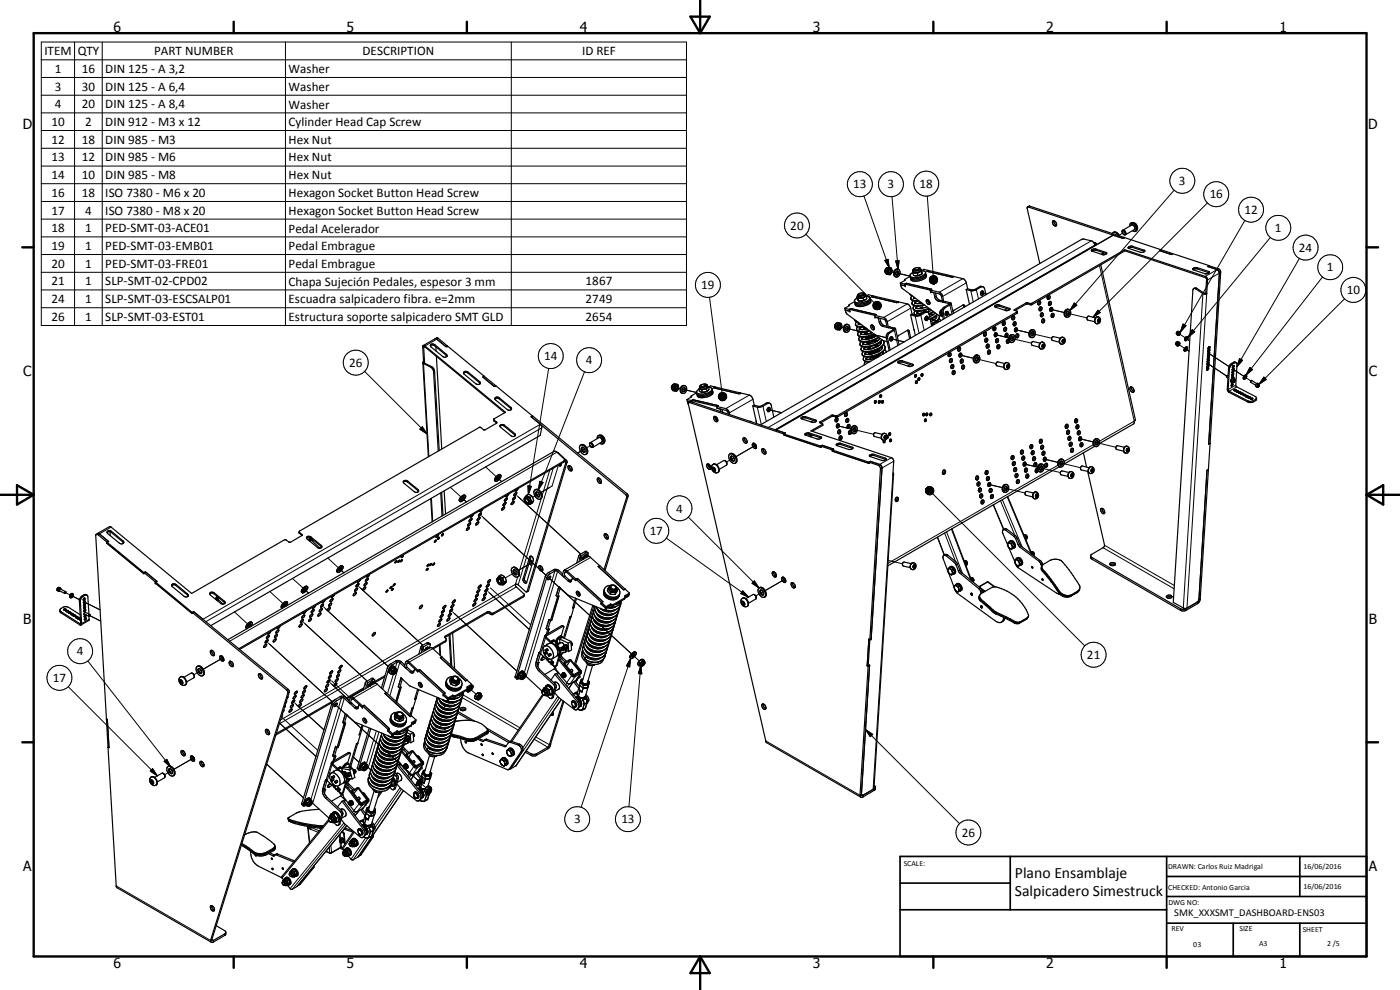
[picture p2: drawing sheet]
<svg xmlns="http://www.w3.org/2000/svg" width="420mm" height="297mm" viewBox="0 0 420 297" stroke-linecap="round" stroke-linejoin="round" font-family="sans-serif">
<defs><g id="words">
<g font-size="4.7">
<text x="304.6" y="263.5">Plano Ensamblaje</text>
<text x="304.6" y="268.9">Salpicadero Simestruck</text>
</g>
<g font-size="4.2">
<text x="34" y="9.6">6</text>
<text x="104" y="9.6">5</text>
<text x="174" y="9.6">4</text>
<text x="244" y="9.6">3</text>
<text x="314" y="9.6">2</text>
<text x="384" y="9.6">1</text>
<text x="6.8" y="38.7">D</text>
<text x="410.6" y="38.7">D</text>
<text x="7" y="112.9">C</text>
<text x="410.8" y="112.9">C</text>
<text x="7" y="187.1">B</text>
<text x="410.8" y="187.1">B</text>
<text x="7" y="261.4">A</text>
<text x="410.8" y="261.4">A</text>
<text x="34" y="290.4">6</text>
<text x="104" y="290.4">5</text>
<text x="174" y="290.4">4</text>
<text x="244" y="290.4">3</text>
<text x="314" y="290.4">2</text>
<text x="384" y="290.4">1</text>
</g>
<g font-size="3.9">
<text x="13.3" y="16.6">ITEM</text>
<text x="23.3" y="16.6">QTY</text>
<text x="46.3" y="16.6">PART NUMBER</text>
<text x="108.8" y="16.6">DESCRIPTION</text>
<text x="174.7" y="16.6">ID REF</text>
<text x="16.4" y="21.9">1</text>
<text x="24.6" y="21.9">16</text>
<text x="31.6" y="21.9">DIN 125 - A 3,2</text>
<text x="86.6" y="21.9">Washer</text>
<text x="16.4" y="27.2">3</text>
<text x="24.6" y="27.2">30</text>
<text x="31.6" y="27.2">DIN 125 - A 6,4</text>
<text x="86.6" y="27.3">Washer</text>
<text x="16.4" y="32.5">4</text>
<text x="24.6" y="32.5">20</text>
<text x="31.6" y="32.5">DIN 125 - A 8,4</text>
<text x="86.6" y="32.6">Washer</text>
<text x="15.4" y="37.8">10</text>
<text x="25.6" y="37.8">2</text>
<text x="31.6" y="37.8">DIN 912 - M3 x 12</text>
<text x="86.6" y="37.9">Cylinder Head Cap Screw</text>
<text x="15.4" y="43.1">12</text>
<text x="24.6" y="43.1">18</text>
<text x="31.6" y="43.1">DIN 985 - M3</text>
<text x="86.6" y="43.1">Hex Nut</text>
<text x="15.4" y="48.4">13</text>
<text x="15.4" y="53.8">14</text>
<text x="24.6" y="48.4">12</text>
<text x="24.6" y="53.8">10</text>
<text x="31.6" y="48.4">DIN 985 - M6</text>
<text x="31.6" y="53.8">DIN 985 - M8</text>
<text x="86.6" y="48.4">Hex Nut</text>
<text x="86.6" y="53.8">Hex Nut</text>
<text x="15.4" y="59.1">16</text>
<text x="24.6" y="59.1">18</text>
<text x="31.6" y="59.1">ISO 7380 - M6 x 20</text>
<text x="86.6" y="59.1">Hexagon Socket Button Head Screw</text>
<text x="256.1" y="56.6">13</text>
<text x="266.4" y="56.6">3</text>
<text x="276" y="56.4">18</text>
<text x="353.8" y="55.5">3</text>
<text x="363" y="59.5">16</text>
<text x="15.4" y="64.4">17</text>
<text x="25.6" y="64.4">4</text>
<text x="31.6" y="64.4">ISO 7380 - M8 x 20</text>
<text x="86.6" y="64.5">Hexagon Socket Button Head Screw</text>
<text x="373.5" y="64.2">12</text>
<text x="15.4" y="69.7">18</text>
<text x="25.6" y="69.7">1</text>
<text x="31.6" y="69.7">PED-SMT-03-ACE01</text>
<text x="86.6" y="69.8">Pedal Acelerador</text>
<text x="237.2" y="68.9">20</text>
<text x="382.6" y="69.6">1</text>
<text x="15.4" y="75">19</text>
<text x="25.6" y="75">1</text>
<text x="31.6" y="75">PED-SMT-03-EMB01</text>
<text x="86.6" y="75.1">Pedal Embrague</text>
<text x="389.8" y="75.6">24</text>
<text x="15.4" y="80.3">20</text>
<text x="25.6" y="80.3">1</text>
<text x="31.6" y="80.3">PED-SMT-03-FRE01</text>
<text x="86.6" y="80.4">Pedal Embrague</text>
<text x="398.2" y="81.4">1</text>
<text x="15.4" y="85.6">21</text>
<text x="25.6" y="85.6">1</text>
<text x="31.6" y="85.6">SLP-SMT-02-CPD02</text>
<text x="86.6" y="85.7">Chapa Sujeción Pedales, espesor 3 mm</text>
<text x="175.8" y="85.6">1867</text>
<text x="210.4" y="86.8">19</text>
<text x="404.2" y="88.3">10</text>
<text x="15.4" y="91">24</text>
<text x="25.6" y="91">1</text>
<text x="31.6" y="91">SLP-SMT-03-ESCSALP01</text>
<text x="86.6" y="91">Escuadra salpicadero fibra. e=2mm</text>
<text x="175.8" y="91">2749</text>
<text x="15.4" y="96.3">26</text>
<text x="25.6" y="96.3">1</text>
<text x="31.6" y="96.3">SLP-SMT-03-EST01</text>
<text x="86.6" y="96.4">Estructura soporte salpicadero SMT GLD</text>
<text x="175.8" y="96.3">2654</text>
<text x="104.8" y="110.1">26</text>
<text x="163.3" y="108.1">14</text>
<text x="175.8" y="109.3">4</text>
<text x="202.9" y="153.8">4</text>
<text x="195" y="160.5">17</text>
<text x="23.1" y="196.6">4</text>
<text x="326.2" y="197.7">21</text>
<text x="15.9" y="204.6">17</text>
<text x="172.3" y="247.1">3</text>
<text x="186.5" y="247.1">13</text>
<text x="288.6" y="251">26</text>
</g>
<text font-size="3.1" x="352.4" y="275">SMK_XXXSMT_DASHBOARD-ENS03</text>
<g font-size="2.4">
<text x="271.2" y="259.7">SCALE:</text>
<text x="350.6" y="260.8">DRAWN: Carlos Ruiz Madrigal</text>
<text x="391.2" y="260.6">16/06/2016</text>
<text x="350.6" y="267">CHECKED: Antonio Garcia</text>
<text x="391.2" y="266.7">16/06/2016</text>
<text x="350.6" y="271.4">DWG NO:</text>
<text x="351.6" y="279.3">REV</text>
<text x="372" y="279.4">SIZE</text>
<text x="391" y="279.6">SHEET</text>
<text x="358.1" y="284.1">03</text>
<text x="377.9" y="283.8">A3</text>
<text x="398.3" y="283.8">2 /5</text>
</g>
</g></defs>
<g fill="none" stroke="#000" stroke-width=".3">
<path d="M12.4 12.6h193.6v85.1h-193.6zM12.4 17.9h193.6M22.4 12.6v85.1M30.7 12.6v85.1M85.7 12.6v85.1M153.4 12.6v85.1M12.4 23.2h193.6M12.4 28.6h193.6M12.4 33.9h193.6M12.4 39.2h193.6M12.4 44.5h193.6M12.4 49.8h193.6"/>
<path d="M12.4 55.1h193.6M259.3 58.8l7.6 21.5M267.7 59l1.8 21.8M278.3 58.8l1.8 26.4M352.4 57.1l-31.3 36M12.4 60.5h193.6M12.4 65.7h193.6M12.4 71.1h193.6M12.4 76.4h193.6M241.8 70.3l20.5 20.5M265.5 78.1l1-.3 .4 2.5zM268.8 78.3l1-.1-.3 2.6z"/>
<path d="M309 61.8l-.4 .3M327.5 72.3l-97 56M328.6 73.7l-96 55.2M328.9 74.7l.1 .4M330 79.7l10.4 46.7-10.4 6M331.9 75.7l.1 .4M334.2 70.6l-101.3 58.4M337.2 69.8l-1.3 .8M339.5 67.6v-.1a.86 .86 0 0 1 1 .5 .86 .86 0 0 1-.2 1M339.5 66.9a1.61 1.61 0 0 1 1.4 2.4M339.6 67.5a.93 .93 0 0 1 .8 1.4M339.9 73.9l.1 .4"/>
<path d="M343.4 75.1v.3M362.4 60.9l-34.3 34.3M373.6 66.2l-19.4 33.5M381.2 71.2l-24.6 30M390 77.6l-18.8 32.4M12.4 81.7h193.6M12.4 87h193.6M12.4 92.3h193.6M212.9 89.2l3.8 28.5M251.5 97.9l1.6 .4M253.7 98.4l12.3 2.9M256.4 95.9l.8 .5"/>
<path d="M256.7 97.4l.8 .5h1.7M257.1 98.9l.1 .2a3.7 3.7 0 0 0 3.6 0M257.7 88.6l.3 .2M259.1 98.2h.1M259.1 98.2l.6 .1M259.2 88.3l-.2 .2M261.9 91.7l2.2 .9-2.1-.7zM262 91.4l2.1 1.2-2.2-.9zM262 91.9l2.1 .7-2-.4zM262.1 91.1l2 1.5-2.1-1.2zM262.1 92.2l2 .4-1.9-.2zM262.2 92.4l1.9 .2h-1.7z"/>
<path d="M262.2 90.9l.2-.2 1.7 1.9zM262.2 90.9l1.9 1.7-2-1.5zM262.4 92.6h1.7zM262.4 90.7l.3-.1 1.4 2zM262.4 98.5l-.2 .1M262.6 92.8l1.5-.2-1.3 .3zM262.7 90.6l.2-.1 1.2 2.1zM262.8 92.9l1.3-.3zM262.9 90.5l.3-.1 .9 2.2zM263.1 92.9l1-.3zM263.2 90.4l.2 .1 .7 2.1zM263.4 92.9l.7-.3z"/>
<path d="M263.4 90.5l.3 .1 .4 2zM263.6 92.8l.5-.2zM263.7 90.6l.2 .1 .2 1.9zM263.9 92.8l.2-.2zM263.9 90.7l.2 .1v1.8zM264.1 90.8l.2 .3-.2 1.5zM264.3 96.4l-.4 .2M264.3 91.1l-.2 1.5zM264.4 92.1l-.3 .5zM264.4 91.3l-.3 1.3zM264.4 91.9l-.3 .7zM264.4 91.6l-.3 1z"/>
<path d="M265.3 97.7l-.4 .2M266.6 99.8l.4 .1M266.6 81.3l1.6 .4M268 99l.4 .1 1 4.6M268.4 98.4l-.4 .3 .1 .2M268.8 81.8l4.3 1M272.3 91.2l-7.1 4M272.5 99.3l.4 .1M273.1 88.3l.2 .1M273.3 92.5l-7 4M273.4 89.6l.8 .5h1.4M273.7 91.1l.5 .4 .7 .2 2.4-.3"/>
<path d="M274.4 81l.2 .2M274.4 94.1l.8 .5M275.1 94.6l-.5 .2 1.2 5.2M275.9 80.6l-.2 .3M275.9 94.4l.4 .1 1.1 4.6M277.4 93.6l.4 .1M277.6 95.4l4.4 1M278.8 92.5a5.3 5.3 0 0 1-4.7 .2v-.1M278.9 83.8l1.3 1.4-1.3-1.1zM278.9 84.1l1.3 1.1-1.2-.8zM279 83.6l1.2 1.6-1.3-1.4zM279 84.4l1.2 .8z"/>
<path d="M279 83.3l1.2 1.9-1.2-1.6zM279 90.7l-.3 .1M279.1 84.6l1.1 .6zM279.2 83.1l.2-.2 .8 2.3zM279.2 83.1l1 2.1-1.2-1.9zM279.3 84.8l.9 .4zM279.4 82.9l.3-.1 .5 2.4zM279.5 85l.7 .2zM279.7 82.8l.2-.1 .3 2.5zM279.7 85.1l.5 .1zM279.9 82.7h.3v2.5zM280 85.2h.2z"/>
<path d="M280.1 93.4l-1.3 .7M280.2 82.7h.2l-.2 2.5zM280.2 85.2l.5-.2zM280.2 85.2l.8-.3zM280.2 85.2l1-.5zM280.2 85.2l1.1-.7zM280.2 85.2l1.2-1zM280.3 82.7v2.5M280.4 82.7l.3 .1-.5 2.4zM280.7 82.8l.3 .2-.8 2.2zM281 83l.1 .2-.9 2zM281 88.8l-.5 .3"/>
<path d="M281.1 83.2l.2 .2-1.1 1.8zM281.2 94.3l-2.1 1.2M281.3 83.4l.1 .3-1.2 1.5zM281.4 83.9v.3l-1.2 1zM281.4 83.7v.2l-1.2 1.3zM281.9 94.7a2.27 2.27 0 0 1-1.9 2.1l-.5 .3M282 90.1l-.4 .2M282.2 96.3h.1M282.6 93.8l.5 .1M283.2 92.2l.5 .1M283.7 94l1.8 .4M284.7 91.4l.4 .1 .6 2.8"/>
<path d="M285.1 90.8l-.4 .3 .1 .3M289 83.6l-7.1 4.1M289.1 91.7l.4 .1M290 84.9l-7.1 4M291.7 87l-.3 .2 .7 3.4M292.6 86.8l.4 .1 .7 2.8M294 86l.4 .1M294.3 87.8l1.8 .5M299.8 91.5l.1 .4M302.9 92.5v.3M304.4 98.8l4.4 1.1M304.5 92.9v.2"/>
<path d="M305.2 93.6l.1 .4M307.9 90.9v.4M308.4 90.8l.1 .4M309.1 91.1l.1 .3M309.7 91l.1 .4M315 92.8l4.4 1-3.8-.9M320.4 94l-.4-.1 6.2 1.5M322.4 90.9l.8 .7-2.1 1.5zM329.5 93.1l.7 .7-2.1 1.4zM329.6 95.8l.3-.1 .2 .2-.4 .8-.4-.3zM329.6 95.1h-.3a1.18 1.18 0 0 0-.2 2.1M355 97.2l.9 .5-1.7 2z"/>
<path d="M357.8 98.9l.8 .7-2 1.6zM359.2 86.5l-.3 .2M359.3 80.3l.1 .4M361.3 87.9l-.3 .2-5.9 94.3M362.2 88.1l-6 94.4M362.7 81.4l.1 .4M365.7 80.6l-4 2.3 .1 .4M366.3 81.7l-3.9 2.3-.3-.2M396.9 83.1l-22.9 29.4M403.5 89.7l-25.6 25.6M109.4 111.4l18.7 18.8M127.4 108.6v.4l-.3 .1 1.6 27.8"/>
<path d="M129.5 110l-.3 .2M130.4 111.4l-.3 .2M130.5 103.4v.4M131.5 101.5l-4 2.3v.3l-.3 .1-.3-.1M133.9 106.3v.3M140.5 111.6l-.1 .3M143.9 114.5l-.1 .3M149.8 119.4v.3M164.7 110.5l-6.1 37.8M175.4 111.5l-13.8 35.4M202.6 116.2l1.6 .4M204.8 116.8l4.3 1-4-1"/>
<path d="M210.3 116l.3 .1M211.9 115.6l-.2 .3M215.6 118.9l1.4 1.3-1.4-1zM215.6 119.2l1.4 1-1.3-.7zM215.6 118.7l1.4 1.5-1.4-1.3zM215.7 119.5l1.3 .7zM215.7 118.4l1.3 1.8-1.4-1.5zM215.8 119.7l1.2 .5zM215.9 118.2l1.1 2-1.3-1.8zM216 119.9l1 .3zM216.1 118l.2-.1 .7 2.3zM216.1 118l.9 2.2-1.1-2z"/>
<path d="M216.3 117.9l.3-.1 .4 2.4zM216.6 117.8l.2-.1 .2 2.5zM216.8 117.7h.3l-.1 2.5zM216.9 117.7v2.5M217.1 117.7l.2 .2-.3 2.3zM217.3 117.9l.3 .1-.6 2.2zM217.6 118l.2 .2-.8 2zM217.8 118.2l.2 .2-1 1.8zM218 118.4v.2l-1 1.6zM218 118.6l.1 .3-1.1 1.3zM218.1 118.9v.3l-1.1 1zM224.9 118.5l-7.1 4.1"/>
<path d="M226 119.8l-7.1 4.1M259.1 107.9l.8 .5h1.4M259.4 109.3l.1 .1M259.5 100.3l.1 .1M260.6 104.7l.1 .1M261.1 105.8l-.3-.2 .7 .3M261.3 105.8l.5 .1M262.3 100.2a5.4 5.4 0 0 1-4.7 .4l-.2-.2M262.5 102a3.3 3.3 0 0 1-2.3 .6M262.6 100.5a2.84 2.84 0 0 1-2.4 1.1l-.4-.2M263.1 102.4h.1M263.2 105.4l-1.4 .5"/>
<path d="M263.3 103.5l-.3 .6M263.6 101.1a6.5 6.5 0 0 1-5.7 1l-.1-.2M263.6 104.8a1.97 1.97 0 0 1-1.6 1M264.7 102a7.2 7.2 0 0 1-6.2 1.8l-.4-.4M265.3 102.5a3.1 3.1 0 0 1-2.5 2.4 6.7 6.7 0 0 1-4 .3l-.4-.3M265.6 104.1a3.8 3.8 0 0 1-3.1 2.5l-.3 .1a3.1 3.1 0 0 1-3.4-.4M266 101.4l.4 .1M266 105.5v.2M267 101.6l4.3 1M270.8 108.2v.4M273.8 109.3l.1 .3M284.6 106.7h.1"/>
<path d="M287.8 106.5l4.3 1-3.8-.9M293.1 107.7l-.3-.1 6.1 1.5M298.4 100.3l4.3 1M302.3 108.8a1.12 1.12 0 0 0-.9 .9 1.12 1.12 0 0 0 .5 1.2M303.7 101.6l-.4-.1 6.3 1.5M309.7 100.1l-.3-.1 6.2 1.5M312.9 103.3a.46 .46 0 0 1 .5 .6 .46 .46 0 0 1-.7 .2zM313 102.7a1.14 1.14 0 0 0-1 .8 1.14 1.14 0 0 0 .5 1.2M319 101.2a1.08 1.08 0 0 0-1 .9 1.08 1.08 0 0 0 .5 1.2M353.6 103.3l1.9 1.2M353.8 100.1l1.9 1.2M355.8 104.6l1.1 .8-1-.7"/>
<path d="M356 101.5l1 .7-.9-.6M362.5 109.1l5.6 3.7M362.7 106l6.1 4-5.8-3.8M368.7 110.5l.3 .2M369.6 109.1l.3 .1M369.9 110.7l3.4 2.2zM370.2 108.7l.2 .2M370.2 114.1l.3-.3a.47 .47 0 0 1 .1 .6 .47 .47 0 0 1-.6 .2zM370.6 113.8a.61 .61 0 0 0-.6 .9M370.9 115.6l-2.3 1.3-.3-.2M371.2 116.1l-2.3 1.3v.3M372 107.6l.9 .5-1.7 1.9z"/>
<path d="M373.6 113.2l1.8 1.1M375.1 110.3l.8 .6-1.9 1.6zM376.7 119.9l.1 .3M377.4 115.6l.2-.2a.43 .43 0 0 1 .4 .5 .43 .43 0 0 1-.5 .3l-.2-.2zM377.9 115.3a.67 .67 0 0 0-.6 .9M379.3 113.2l.7 .7-2.1 1.4zM126 128.8l.7-.7 1.4 2.1zM126.7 128.1l1.4 2.1-2.1-1.4zM148.3 126l-.1 .3M149 126.6l-.1 .3M151.4 127.6l-.1 .3M153.3 122.2l-.1 .3"/>
<path d="M154.5 130.1l-.1 .3M162.2 127.3l-101.3 58.5M162.6 128.4l-100.8 58.1M167.1 135.7l-98.2 56.7M167.6 139.6l-1.9 6.2-3.3 1.9 2.6-1.5M169.3 138.3l-.1 .4M169.9 138l-.5 .2M170.2 138.8l-.5 .2M175.5 134.7l-2.2 1.2M177.4 133.6l-1.3 .8M179.6 131.4a.9 .9 0 0 1 .9 .1 .9 .9 0 0 1 .3 1l-.4 .3M179.7 130.7a1.61 1.61 0 0 1 1.3 2.4"/>
<path d="M179.7 131.3a.89 .89 0 0 1 .8 1.4M207.3 120.5l-.4 .3M212.7 139.7l.6 .4M214 139.3a1.63 1.63 0 0 1 1.4 2.5M215 125.8l-.1 .1M216.2 120.1l.8 .1zM216.5 120.2h.5zM216.7 120.2h.3zM217 120.2l.5-.2zM217 120.2l.7-.3zM217 120.2l.9-.6zM217 120.2l1-.8z"/>
<path d="M217 120.2l1.1-1zM219.9 137.5l.3-.1-2.2 1.2M226.9 133.5l-6.1 3.5 5.5-3.1M227.7 121.9l-.4 .3 1.2 5.1M228.5 121.8l.5 .1 1 4.6M229.9 120.9l.5 .2M230.2 122.8l4.4 1M241.8 125v.4M242.9 129.9l.1 .4M244.8 126l.1 .4M246.1 126.6l.1 .3M246.4 131.1v.3"/>
<path d="M246.8 127.3v.4M249.5 124.6v.4M250.1 124.6v.3M250.7 124.8l.1 .3M251 127.7l4.3 1M251.3 124.7l.1 .4M252.3 133l.1 .4M255.8 134.2v.3M256.3 128.9l-.3-.1 6.2 1.5M262.3 136.3v.4M265.4 130.8a.43 .43 0 0 1 .6 .1 .43 .43 0 0 1-.1 .6 .43 .43 0 0 1-.6-.2zM265.6 130a1.11 1.11 0 0 0-1 .9 1.11 1.11 0 0 0 .5 1.2"/>
<path d="M265.7 137.5l.1 .3M267.5 137.3l-3.9 2.3M268.2 138.4l-4 2.3M306.3 136.1h.1M307.1 139.1l4.3 1.1M313.1 137.7l4.3 1M317.5 139.6l-51 29.4M318.4 138.9h-.3l6.2 1.4M318.8 138.9l-.7 .3M323.8 131.6l4.3 1-3.8-.9M328.1 133.4l-8.7 5.1M329 132.8l-.3-.1 6.2 1.5"/>
<path d="M329.4 132.7l-.7 .4M338.1 134.7a.39 .39 0 0 1 .5-.2 .39 .39 0 0 1 .2 .6l-.6 .5-.2-.3zM338.3 133.9a1.09 1.09 0 0 0-1 .8 1.09 1.09 0 0 0 .5 1.2M374.5 120.3v.3M376.2 120.2v.4M33.3 158.2l-3.9 2.2M33.5 159.4l-.1 .4M89.9 159.8v.2M122.4 144.4l-.1 .3M125.4 146.9v.3M129.5 149.5l.4 7M135.2 146.2l3.1 2.9"/>
<path d="M138.7 149.5l1.3 1.1M143.8 154.2l.5 .4M144.6 154.8l19.3 17.8-18.9-17.3M145.7 140.1l3.2 2.9M149.3 143.3l1.3 1.2-1.2-1.1M154.5 148.1l.5 .4M155.1 148.7l19.2 17.5-18.7-17.1M158.4 145.8l1.1 .1-.9 2.4zM161.4 148.3l.3-.2-1.9 1.1M162 144.4l1 .4-1.4 2.1zM162.4 149.6l-6.6 22M165 141.1l-2.3 7.6"/>
<path d="M166 140.5l-10.5 35M188.2 148.1l-.5 .3M188.5 148.9l-.4 .3M206.6 155.2l21.2 21.2M213.8 140.3a.76 .76 0 0 1 .8 .3 .76 .76 0 0 1 0 .9 .88 .88 0 0 1-.8-1.2zM268 142.5l-6 94.4M278.1 146.3l-.3 .5zM278.1 146.3l-.3 .8zM278.1 146.3l-.3 1.1zM278.1 146.3l-.3 1.3zM278.1 146.3l-.2 1.6zM278.1 146.3v1.8l-.2-.2z"/>
<path d="M278.1 146.3l.2 2-.2-.2zM278.1 146.3l.4 2.1-.2-.1zM278.1 146.3l.7 2.2-.3-.1zM278.1 146.3l.9 2.2h-.2zM278.1 146.3l1.2 2.2h-.3zM278.1 146.3l1.5 2.1-.3 .1zM278.1 146.3l1.7 1.9-.2 .2zM278.1 146.3l1.9 1.7-.2 .2zM278.1 146.3l2 1.5-.1 .2zM278.1 146.3l2.1 1.3-.1 .2zM278.1 146.3l2.1 1v.3zM278.1 146.3l2.1 .7v.3z"/>
<path d="M278.1 146.3l2.1 .4v.3zM278.1 146.3l1.9 .2 .2 .2zM278.1 146.3h1.8l.1 .2zM278.1 146.3h1.8zM278.1 146.3l1.2-.3 .3 .2zM278.1 146.3l1.2-.3zM278.1 146.3l1-.3zM278.1 146.3l.7-.3zM278.1 146.3l.5-.2zM278.1 146.3l.2-.1zM279.9 148.1l45.7 45.7M282.9 142.1h.2"/>
<path d="M283.5 159.9l3.3 8.5M284.1 159.6l4.7 12.4M285.5 158.7l5.9 15.4M296.4 145.3l4.4 1M298.1 151.4l3.2 7.4M300.3 150.2l4.3 10.4M300.8 149.9l6 14.2M301.7 146.5l-.3-.1 6.2 1.5M302.2 158.8l-.4 .3M302.3 149.1l7.1 17M310.9 148.3h.5v.7a.43 .43 0 0 1-.7 .1 .43 .43 0 0 1 .1-.7zM311 147.6a1.09 1.09 0 0 0-1 .9 1.09 1.09 0 0 0 .5 1.1"/>
<path d="M312.4 140.4l-.4-.1 6.2 1.5M321.6 142.2a.46 .46 0 0 1 .5 .5 .46 .46 0 0 1-.6 .3l-.2-.4zM321.6 141.5a1.09 1.09 0 0 0-1 .8 1.09 1.09 0 0 0 .5 1.3M327.7 140a1.11 1.11 0 0 0-1 .9 1.11 1.11 0 0 0 .5 1.2M17.7 176.9v.3M17.7 177.2h.1zM17.7 177v.2M17.8 176.3a.62 .62 0 0 0-.5 .9M17.9 176.7l-.2 .2M17.9 176.7l-.2 .3M17.9 176.7h.2zM17.9 176.7h.1"/>
<path d="M19.6 177.8l1.4 .7M21.3 178.6l2.6 1.3-2.4-1.2M24.6 178.8l.3 .1M25.2 178.5l.3 .1M36.9 162.3v.3M52.9 175.4l-.1 .3M56.3 178.2l-.1 .3M64.3 177.9v.3M65.4 179.1l-.4 .9M65.4 179.5v.4M65.4 179.9h.1M65.4 179.6v.3"/>
<path d="M65.6 179.3l-.2 .2M65.6 179.3l-.2 .3M81 177.5l3.9 3.6M87.8 173.6l3.2 2.8M90.6 160.3l-.1 .3M91.3 176.8l1.3 1.2M93.3 161.1v.3M93.5 162.1l-.5 .3M93.5 162.1h.1M93.5 162.1v.1M93.5 162.1l-.6 .2M93.5 161.6l-.8 .6"/>
<path d="M96.4 163.6l-.1 .3M98.4 167.4l3.1 2.9M101.9 170.7l1.3 1.2-1.2-1.2M107.1 175.4l.5 .5M107.8 176.1l19.1 17.5M145.8 176.9l.5 .4M146.5 177.5l12.4 11.4M147.2 176.4l12.1 11.1M155 171.5l-3.4 1.9M155 176.1l-71.1 41.1M155.4 173.1l-.7 2.2-70.5 40.7M157.3 178.6l-.2 .5"/>
<path d="M157.4 173.5l-.4 .2M158.6 177.2l-.4 .2M158.9 169.2l-3.3 1.9 2.7-1.5M159.3 166.9l-.3 .2M159.9 168.7l-.6 .3M163.6 173.1l.4 .3M164.7 171.7l.4 .4M165.4 174l-.8-.7 24.9 22.9M166.1 170.9l.4 .4-9.2 30.5M167.8 171.2l-.5 .2-9.4 31.5M169.8 171.6l-.3 .1M170.9 174.1l-.4 .2"/>
<path d="M174 166.4l.4 .4-.1 .4M174.4 167.4l-.4 .2-.3 1M175.5 165.6l.3 .3M177.2 167.3l-7 4M183.2 176.1a.83 .83 0 0 0 .7 .8 .83 .83 0 0 0 .9-.3M187.5 179.4l-.1 .4M188.7 178.7l-.4 .2M200 161.5l24.7 17.7M222.8 179.5a1.65 1.65 0 0 1 1.4 2.4M222.9 177.3l1.8 1.9-2.4-1.1zM226.4 174.3l1.4 2.1-2.1-1.4zM228.7 177.7l.4-.2-2.3 1.3"/>
<path d="M232.7 172l.3 .6M235.7 173.7l-6.1 3.5M266.6 168.1l4.2 1.1M274.1 169.6l.3-.2a.58 .58 0 0 1 .3 .6 .58 .58 0 0 1-.3 .5l-.4-.2zM274.2 168.9l-.5 .1a1.29 1.29 0 0 0-.1 1.9h.2M281.4 161.2l2 5.3M284.4 166.5l-.4 .3M286.8 168.5l-.4 .2M287.3 169.3l-.3 .2M288.1 171l-.5 .3M288.6 171.8l-.4 .3M291.5 178l.3 .2v.3"/>
<path d="M294 179.2l.4 .9M294.1 176.3h.1M294.2 176.4l-.4 .3M294.5 179.8l-.1 .3M294.7 177.3l-.4 .2M294.8 177.5l.3 .2-.3-.2M296.1 174.8h.1M296.4 174.6l2 1.5M304.7 160.7l-.5 .2M305.3 161.4l-.5 .3M306 163.2l-.4 .2M306.6 164l-.5 .2"/>
<path d="M312.2 168.2l-.4 .2M312.6 170.4l.3 .6M312.7 169l-.3 .2M312.8 171l-.1 .3M312.9 170.7v.3M312.9 171l1.9 2.3 3.4 4.8M317.9 177.3l-.2 .5M318.2 178.1h.1M321.6 178.4l-.3 .5M323.5 177.3l-.2 .5M327.7 167.3v.5M331 164.3l21.4 12.4"/>
<path d="M331.5 163.6l21 12.1M359.8 180h.1M18.4 183.6l-.1 .3M23.8 180.3l.3 .1M25.1 180.5l4.9 2.5M26.4 198.3l24.8 31.8M26.7 185.8l-2.2 1.3-.3-.2-.3 .6M26.8 184.7l3.4 1.7M67 197.3l-6 3.5 5.5-3.1M67.3 180.4v.3M70.4 183.6l3.9 3.6M74.7 187.5l.5 .5-.5-.4"/>
<path d="M79.8 192.3l.5 .4M80.5 192.9l19.3 17.8M85.2 181.4l.6 .5-.5-.4M90.5 186.1l.4 .5M91.1 186.8l19.1 17.5M96.5 181.5l.5 .5M97.2 182.2l19.3 17.7M117.3 199.1l.5 .4M118.8 198.3l.4 .4-.6 1.7M120.4 198.5l-.4 .3-3 10M122.5 198.9l-.3 .2M126.6 193.7l.5 .4-.2 .5"/>
<path d="M127.1 194.7l-.5 .2-.2 1M127.8 194.5l.4 .3zM128.1 192.9l.4 .4M129.9 194.6l-7.1 4.1M132.1 193.5l.1 3.3M133.7 190.8l-.1 .5M133.8 192.2l-.2 .4M135.2 183l.5 .5M135.9 183.6l19.2 17.7M146.3 183.6l-.2 .4M147.1 183.7l-.1 .4M147.2 183.8l-.1 .4"/>
<path d="M148.1 183.9l-.2 .5M161.1 198.7l-.2 .1M162.5 197.7l.3 .3M163.7 190.5l.3 .3-.1 .3M164 191.2l-.3 .2-1.4 4.8M166 198.6l-.2 .1M166.1 198.7h-.1M167.2 193.1h-.4l-.4 .3M167.2 199.6l-.3 .2M167.2 193.5v-.2h-.3l-.4 .2M167.6 196.5l-.3 .1M167.9 194.8l-.3 .2"/>
<path d="M168.1 192.7l-.2 .4M168.3 195.8l-.3 .2M168.5 187.7l.3 .3M168.9 197.4l-.5 .2M168.9 194.9l-.3 .1M169 194a.48 .48 0 0 1 .6 .2 .48 .48 0 0 1-.2 .6l-.3-.3zM169.1 195.7l-.2 .1M169.1 193.8l.6 .5-.1 .5M169.4 199.4l-.1 .1M170.1 195l-.3 .2M170.2 194.6l-.3 .2M170.4 194.4l-.3 .2"/>
<path d="M173.2 199.8l-.3 .1M174.9 194.2a3.2 3.2 0 0 0 3.1 3.3 3.4 3.4 0 0 0 3.9-1.8M175.2 193.1a3.4 3.4 0 0 0 3.5 3.4 3.1 3.1 0 0 0 3.6-1.9M175.5 192a3.3 3.3 0 0 0 3.5 3.3 3.3 3.3 0 0 0 3.6-1.8M175.9 190.9a3.2 3.2 0 0 0 3.5 3.3h1a2.81 2.81 0 0 0 2.6-1.8M176.2 189.8a2.9 2.9 0 0 0 2.5 3.1 3.7 3.7 0 0 0 4.6-1.6M176.6 188.6a3.2 3.2 0 0 0 3.1 3.3 3.2 3.2 0 0 0 3.9-1.7M176.9 187.6a3.3 3.3 0 0 0 3.5 3.3 3.3 3.3 0 0 0 3.6-1.8M177.2 186.4a3.2 3.2 0 0 0 3.2 3.3 3.4 3.4 0 0 0 3.9-1.7M177.6 185.3a3.2 3.2 0 0 0 3.4 3.4 3.1 3.1 0 0 0 3.6-1.8M177.9 184.2a3.3 3.3 0 0 0 3.5 3.4 3.2 3.2 0 0 0 3.5-1.8M178.2 183.1a3.3 3.3 0 0 0 3.5 3.4h1a2.99 2.99 0 0 0 2.6-1.8"/>
<path d="M178.6 182a3.3 3.3 0 0 0 3.4 3.4l1.4-.1a2.86 2.86 0 0 0 2.2-1.7M179 182a4 4 0 0 0 6.7 .9l.3-.5M181.6 196.8l-.4 .9-.7 .5-1.4 .5-1.9-.2-1.7-.8M182.1 182.5l-.5 .3M184.1 181.4l-.1 .3M186.3 181.3a3.4 3.4 0 0 1-4.7 1.6M189.3 197.6l-.3 2.5-1-.3zM189.3 197.6l-14.9 44.6M190 196.6l1.8 1.7M192.3 199.6l.3 2.6-1-.1zM192.3 199.6l-3.5 42.5M222.6 180.4a.75 .75 0 0 1 .9 .4 .75 .75 0 0 1-.1 .9l-.7-.4z"/>
<path d="M294.3 180v.3M294.4 180.1l3.5 3.2M294.5 181.8l.3 .1v.4M297.8 183.2v.3M297.9 183.3h.1M298 183.3h.1M298 183l-.1 .3M299 184l-.1 .2M299.2 183.8l-.1 .2M301.5 185.5l-.4 .3M304.6 186.5l-.2 .4M306.2 186.6l-.2 .4"/>
<path d="M308.3 185.3l-.3 .5M354.3 182.6v.5M356 182.6v.5M359.3 180.6l.1 .5M20.5 206l26.7 26.8M54 204a.75 .75 0 0 1 .8 .4 .75 .75 0 0 1-.2 .9 .96 .96 0 0 1-.6-1.3zM54.2 203.1a1.59 1.59 0 0 1 1.4 2.4M60.1 201.3l.3-.2-2.2 1.3M80.5 219.1l-.4 .2M83.9 217l10.9 9.9M84.5 215.1l10.9 10M86.5 206.8l-.4 .3"/>
<path d="M86.8 207.6l-.4 .3M87.8 210.4l.5 .4M88.5 211l8.7 8-8.2-7.5M98.4 204.3l.5 .4M99.1 204.9l5.7 5.3M99.5 204.3l5.6 5.1M99.6 211.1l.4 .4M100.7 209.8l.4 .4M101.3 212l-.8-.7 25 22.9M102.1 209l.4 .4-9.2 30.5M103.7 209.3l-.4 .2-9.5 31.5M105.8 209.7l-.3 .1"/>
<path d="M106.9 212.1l-.4 .3M107.1 212.2l.2 .2M110 204.5l.4 .4-.1 .4M110.4 205.4l-.4 .3-.3 .9M111.4 203.6l.4 .4M112.9 219.3l-2.9 9.9M113.2 205.3l-7.1 4.1M113.7 219.6l-3.2 10.7M114.6 220a3.1 3.1 0 0 0 3.1 3.3 3.2 3.2 0 0 0 3.9-1.8M116.2 200.4l.5 .4M118 202.4l-1.7 5.8M119.2 214.2l.1 .5 .5 .3h.6l.3-.3"/>
<path d="M120 219.4l-.1 .4M122.3 219.2a3.4 3.4 0 0 1-4.6 1.7M123.5 217.5l-.2 .3M123.5 201.4l-.4 .3M124.7 216.7l-.5 .3M128.2 219.3a2.5 2.5 0 0 0 1.2 2.6 3.9 3.9 0 0 0 5.8-.8v-.2M128.5 218.2a3.3 3.3 0 0 0 3.5 3.4 3.3 3.3 0 0 0 3.6-1.8M128.9 217.1a3.1 3.1 0 0 0 3.1 3.3 3.2 3.2 0 0 0 3.9-1.7M129.2 216a3.3 3.3 0 0 0 3.5 3.4 3.5 3.5 0 0 0 3.1-1.1l.4-.7M129.5 214.9a3.3 3.3 0 0 0 3.5 3.4 3.3 3.3 0 0 0 3.6-1.9M129.9 213.8a3.3 3.3 0 0 0 3.4 3.4 3.2 3.2 0 0 0 3.6-1.9M130.2 212.7a2.65 2.65 0 0 0 2.1 3 3.6 3.6 0 0 0 4.9-1.5"/>
<path d="M130.5 211.6a2.5 2.5 0 0 0 1.2 2.5 3.9 3.9 0 0 0 5.8-.7l.1-.3M130.8 210.5a3.3 3.3 0 0 0 3.5 3.3 3.3 3.3 0 0 0 3.6-1.8M131.2 209.4a3.3 3.3 0 0 0 3.5 3.3l1.3-.1a2.57 2.57 0 0 0 2.2-1.7M131.5 215.6v.2M131.6 209.4a4.3 4.3 0 0 0 6.5 1.2l.5-.8M132 214.4a1.79 1.79 0 0 0 2.4 .7M132.2 213.2l.1 .5M132.5 212.3v.1M132.7 210.9v.3M133 211.1l.8 .7M133 210v.1M133.2 210.1l.1 .2"/>
<path d="M133.2 212.5l1.2 .3M133.5 218.6l.1 .1M133.9 216.2h.1M134.4 216.2l-.1 .3M134.7 209.8l-.4 .3M134.8 215.2l-.1 .1M134.9 209.5h.6M135 214l-.3 .2M135.5 212.9l-.2 .2M135.5 211.8l-1.2 .2M135.7 212h.1M135.9 203.5a.85 .85 0 0 0 .6 .8 .85 .85 0 0 0 .9-.3"/>
<path d="M136.1 210.6l-.3 .3M136.5 209.5l-.2 .3M136.7 208.7l-.1 .4M138.7 209.3l16.9 9.8M138.9 208.7a3.5 3.5 0 0 1-4.7 1.6M139 208.5l17 9.9M140.1 206.8l-.1 .3M141 206.6l1.9 1.7M141.3 206l-.4 .3M146 219.5v.3M146 219.8l-3.2 1.9M146.1 219.9v.3"/>
<path d="M146.3 219.3l-.3 .5M154.6 202.9l.4 .4M162.2 201.2l-.4 .2M163.1 208.5l-9.5 14M163.3 207a.93 .93 0 0 1 .7 1.4M166.1 209.1l-.5 .3M166.6 205.1l-.5 .3M167 206.2l-.5 .2M167.4 209l-10.5 15.4M167.7 201.9l-.4 .5M167.8 209.4l-14.4 21.2M168.4 209.8l-13.6 20"/>
<path d="M168.6 202.6l.3 .2v.3M170.2 204.9l-.4 .6M170.7 205.2l-.5 .8M171.8 202.6l-1.7 2.3M171.9 202.4l-.1 .1M172 204.6l-1.4 2M172.4 202.7l.2 .3-1.5 2.1M172.6 212.2l-.1 .1M173.6 212.6l-.4 .3M173.8 210.4l-.5 .2M174 201.3h.1M174 201.7l.3 .4-1.5 2.1"/>
<path d="M174.1 211.9l-.5 .2M174.3 201.1l-.3 .2M174.8 204.4a.84 .84 0 0 0 .6 .8 .84 .84 0 0 0 .9-.3M176.1 211.1h.1M176.3 208.9l-.5 .3M176.6 210.4l-.4 .3M259.7 218.9l2.2 1.4-.7 .7zM259.7 218.9l28.3 28.2M45.2 234.1a.72 .72 0 0 1 .8 .3 .72 .72 0 0 1-.2 .9l-.6-.6zM45.4 233.1a1.63 1.63 0 0 1 1.4 2.5M45.8 230.6l1.4 2.2-2.1-1.4zM49.3 228.4l.8-.6 1.1 2.3z"/>
<path d="M51.3 231.4l.3-.2-2.2 1.3M58.2 227.3l-6 3.5 5.5-3.1M61.2 229.3l-.4 .2M80 229.3l11.1 10.1M97.1 236.8l-.3 .1M98.2 239.3l-.4 .2M98.4 235.8l.4 .3M99.6 228.6l.3 .3v.3M99.9 229.3l-.3 .1-1.4 4.8M102.7 231.2l-.4 .3M102.8 231.4l-.4 .2M103.1 237.7l-.3 .1"/>
<path d="M103.6 234.6l-.3 .1M103.7 235.7v.1M103.8 232.9l-.2 .1M104.2 233.9l-.2 .2M104.3 232.1l.1 .1a.42 .42 0 0 1 .3 .3 .42 .42 0 0 1-.2 .5 .49 .49 0 0 1-.5-.5 .49 .49 0 0 1 .3-.5l.5 .5-.1 .5M104.5 225.8l.2 .3M104.6 230.3l.6-.2 .1 .3M104.8 235.4l-.4 .3M104.9 233.7l-.6 .2M105 233.6l-.1 .1M105.1 233.6l-.1 .1M105.2 230l-.8 .3"/>
<path d="M105.7 237.8l-.1 .1M106.1 227.2l1.6 1.5M106.3 232.1l-.1 .1M107.3 230.3l.3 .4M109.5 238.2l-.3 .2M110.3 239.8h.1M110.5 233.6a3.8 3.8 0 0 0 4.7 3 2.88 2.88 0 0 0 2.4-1.9M110.5 239.6l-.2 .2M110.9 232.1a3 3 0 0 0 2.8 3.3 3.4 3.4 0 0 0 4.3-1.8M111.2 231a3.5 3.5 0 0 0 3.9 3.4 3.3 3.3 0 0 0 3.2-1.9M111.6 229.9a3.1 3.1 0 0 0 2.8 3.3 3.5 3.5 0 0 0 4.2-1.8M111.9 228.8a3.2 3.2 0 0 0 3.5 3.4 3.1 3.1 0 0 0 3.5-1.7v-.2"/>
<path d="M112.2 227.7a3.2 3.2 0 0 0 3.1 3.3 3.3 3.3 0 0 0 4-1.8M112.6 226.6a3.3 3.3 0 0 0 3.4 3.3 3.1 3.1 0 0 0 3.6-1.8M112.9 225.5a3.3 3.3 0 0 0 3.5 3.4 3.1 3.1 0 0 0 3.6-1.9M113.2 224.4a2.68 2.68 0 0 0 1.8 2.8 3.8 3.8 0 0 0 5.3-1.3M113.6 223.3a3.1 3.1 0 0 0 3.1 3.3 3.2 3.2 0 0 0 3.9-1.8M113.9 222.2a3.3 3.3 0 0 0 3.5 3.3 3.3 3.3 0 0 0 3.6-1.8M114.2 221a3.4 3.4 0 0 0 3.5 3.4 3.2 3.2 0 0 0 3.6-1.9M114.7 237.4l-1.4 2.1M115.1 220.2a4.3 4.3 0 0 0 6.6 .8l.3-.7M115.1 225h.1M118 220.6l-.4 .3M118.7 236.5l-.4 .2"/>
<path d="M119.2 232.5l-.4 .3M119.6 233.6l-.4 .2M120 236.3l-7.7 11.3M120.3 229.2l-.4 .6M120.5 236.8l-7.9 11.5M121.1 237.2l-13.7 20M121.2 229.9l.3 .2v.3M121.5 224.7l-.4 .3M121.5 222.2l-.1 .1M121.6 221.5l.3 .6h.3M121.7 221.3a.55 .55 0 0 1 .5 .2 .55 .55 0 0 1 0 .6M121.7 221.2l.4 .1 .2 .4-.1 .5"/>
<path d="M121.7 223.1l-.1 .1M122 226.7v.1M122.7 222.3l-.3 .2M122.8 232.3l-.4 .5M122.8 222l-.3 .2M123 221.8l-.3 .2M123.3 232.6l-.5 .7M124.4 229.9l-.2 .1-1.5 2.2M124.5 229.8l-.1 .1M124.6 232l-1.3 1.9M124.9 239.4h-.2M125 230l.3 .3-1.5 2.2"/>
<path d="M125.8 227.1l-.3 .1M125.9 234.7l1.9 1.7M126.2 239.9l-.4 .3M126.4 237.7l-.5 .3M126.6 228.6h.1M126.6 229.1l.3 .3-1.5 2.1M126.7 239.3l-.4 .2M126.9 228.5l-.3 .1M127.4 231.7a.84 .84 0 0 0 .6 .8 .84 .84 0 0 0 .9-.3M127.5 221.5a3.1 3.1 0 0 0 3.1 3.3 3.2 3.2 0 0 0 4-1.7M127.8 220.5a3.2 3.2 0 0 0 3.2 3.3 3.3 3.3 0 0 0 3.9-1.8M128.8 238.5h-.1"/>
<path d="M129.2 237.8l-.3 .2M134.3 224.2a3.9 3.9 0 0 1-5.8 1.1l-.4-.3M135.4 220.2l.1 .2M135.5 220.5l.1 .3M136.1 220.8h.1M136.1 220.4l.1 .4M136.2 220.8l3.9 1.1M136.3 220.8v.3M140 221.6l.1 .3M140.2 221.9v.4M142.8 221.4v.3M142.8 221.7l-1.2 .3-1.5-.1"/>
<path d="M142.9 221.7v.3M145.2 222.2l-.3 .3M146.1 221.8l-.4 .3M151.7 223.7l-.4 .3M153.2 230.5l-.4 .3M153.5 222.5l-.4 .2M155.9 223.3l-.4 .2M156.8 225.3l-.4 .2M159.3 226.1v.5M160.3 221.8l4.1 2.4v.5M160.8 221.1l4.1 2.3M161 226.1v.5"/>
<path d="M229.8 222.3l28.3 16.3M258.9 238.6l.1 .5M262.3 236.7v.5M76.1 255.6l.1 .3M76.3 256v.3M76.6 256.2h.1M80 255.7v.3M80 256l-1.7 .5-1.7-.3M80 256.1l.1 .3M81.9 254.6v.3M81.9 254.9l-1.9 1.1M82 254.9v.4"/>
<path d="M82.4 256.5l-.5 .3M82.5 254.1l-.3 .5-.3 .3M83.3 256.2l-.4 .3M86.5 245.7l.2 .7M89.9 247.1h.1M89.9 247.1l6.3 1M90.6 241l.4 .4M92.5 248.2l.2 .2M92.6 248.4l.4 4.4M93.2 248.8l2.3 .9M93.4 248.3l2.4 1M96.1 247.8l.1 .3"/>
<path d="M96.3 248.2v.3M96.8 248.1h-.6M98.8 246.3l-14.1 17.1M98.8 254.3l.2 1.6-1.1-.5M99.2 245.1a.9 .9 0 0 1 .8 .5 .9 .9 0 0 1 0 .9M99.3 255.9v.1M99.3 253.6l.2 2.2M101.5 254.6v.1M101.8 250.5l.2 1.5M102 247.2l-.4 .2M102 252a.54 .54 0 0 1 .5 .3 .54 .54 0 0 1-.1 .6l-.5-.5zM102 252a.59 .59 0 0 1 .6 .3 .59 .59 0 0 1 0 .6"/>
<path d="M102.1 252.6l.1 1.7M102.1 250.2l.1 1.6M102.4 252.9l.1 1.4M102.5 243.2l-.4 .3M102.9 244.3l-.4 .2M102.9 249.7l-.1 .1M103.2 246.9l-16.1 19.7M103.3 250.1l-.1 .1M103.3 255.6a.7 .7 0 0 1 .6 1M103.6 247.4l-15.9 19.4M103.8 240.1l-.4 .5M104 247.8l-14.9 18.2"/>
<path d="M104.7 240.9h.2l.2 .5M105.2 252.7a.67 .67 0 0 1 .7 1h-.1M106.2 243.2l-.4 .6M106.3 249.7l-3.4 5.1M106.8 243.6l-.6 .7M107.9 243.1l-1.4 1.6M108.1 241l-1.9 2.2M108.2 250.5v.1M108.4 256.4l-.4 .3M108.6 241.2l.2 .4-1.6 1.9M109.4 251l-.4 .2M109.6 248.8l-.4 .2"/>
<path d="M109.8 251.4l-4.4 6.4M109.9 250.3l-.4 .3M110.2 240.3l.2 .3-1.5 2M110.5 251.4l-4.5 6.6M110.6 242.7a.85 .85 0 0 0 .6 .8 .85 .85 0 0 0 1-.3M112 251.1l-.4 .3M112.2 247.3l-.5 .3M112.4 248.8l-.3 .2M34.9 265.8l28.3 16.4M85.1 264.4a.66 .66 0 0 1 .6 1M87.3 261.8l.7 .5-.2 .5M90.2 265.3l-.5 .2"/>
<path d="M94.1 260.4l-.4 .2M63.6 281.9l.4 .3v.5M67.4 280.2v.5"/>
<circle cx="258.1" cy="55.3" r="3.7"/>
<circle cx="267.4" cy="55.3" r="3.7"/>
<circle cx="278" cy="55.1" r="3.8"/>
<circle cx="354.8" cy="54.2" r="3.8"/>
<circle cx="365" cy="58.3" r="3.7"/>
<circle cx="239.2" cy="67.7" r="3.7"/>
<circle cx="375.4" cy="62.9" r="3.7"/>
<circle cx="383.6" cy="68.4" r="3.7"/>
<circle cx="391.8" cy="74.3" r="3.7"/>
<circle cx="212.5" cy="85.5" r="3.8"/>
<circle cx="399.2" cy="80.2" r="3.8"/>
<circle cx="406.2" cy="87" r="3.7"/>
<circle cx="106.8" cy="108.8" r="3.7"/>
<circle cx="165.3" cy="106.8" r="3.7"/>
<circle cx="176.8" cy="108.1" r="3.8"/>
<circle cx="302.5" cy="109.9" r=".48"/>
<circle cx="319.1" cy="102.3" r=".49"/>
<circle cx="196.9" cy="159.3" r="3.7"/>
<circle cx="203.9" cy="152.5" r="3.8"/>
<circle cx="327.8" cy="141.1" r=".49"/>
<circle cx="24" cy="195.4" r="3.8"/>
<circle cx="328.2" cy="196.5" r="3.7"/>
<circle cx="17.9" cy="203.4" r="3.8"/>
<circle cx="173.2" cy="245.8" r="3.8"/>
<circle cx="188.4" cy="245.8" r="3.7"/>
<circle cx="290.6" cy="249.8" r="3.7"/>
</g>
<g fill="none" stroke="#000" stroke-width=".35">
<path d="M308.4 62.1l.6-.3 53.9 17.9M315.9 66.3a.91 .91 0 0 1 1 .5 .91 .91 0 0 1-.1 1.1 1.16 1.16 0 0 1-.9-1.6zM316.3 66.2a1.22 1.22 0 0 0 .8 1.4M327.6 75l1.1-.3 3.4 1.1a.73 .73 0 0 1-1.1 .7l-3.4-1.2zM327.6 75.4l1.1-.3 3.4 1M328.2 72.7l.8 .4M329 73.1l-.4 .4-.9-1.2-2.5-.6-.7 .2-96.3 55.6M329 73.1v.3M330.4 79.5l10.3 46.5-.3 .4-.2 .8-10.3 5.9M330.7 76.2v.2M331 76l.4 .5M331.3 75.9l-.8 .4"/>
<path d="M333.9 70.6l-101.2 58.4M334 70.6h-.1M334 70.6h.2M334.1 69.8a1.37 1.37 0 0 1 1.9 1M334.1 69.8a1.52 1.52 0 0 1 1.6 .9M334.1 69.8l-.3 .3M336.8 69.6a.93 .93 0 0 0 .9 .8M336.8 69.4v.2M336.8 69.4a.58 .58 0 0 1 .8 .2 .58 .58 0 0 1-.3 .8h-.1M337 69.1a.86 .86 0 0 1 .8 .4 .86 .86 0 0 1-.1 .9M337 69.1l-.2 .5M337.4 71.2l-.4 .3-28.5-9.4-.2 .4 3.8 16.6"/>
<path d="M337.6 74.9l-28 16.2-1.6-.3-3.5 2.1M337.6 74.9l24.1 8 .7 .9-.2 4.3M337.6 74.9v.4M337.6 75.3l-27.8 16.1-1.9-.1-3.3 1.9M337.6 75.3l24.3 8.1 .2 .4-.2 4.1M338.7 74.1l1.1-.3 3.7 1.3a.5 .5 0 0 1-.1 .6 .5 .5 0 0 1-.6 0l-4-1.2-.3-.2zM338.7 74.5l1.1-.3 3.7 1.2M339.1 67.8a1.08 1.08 0 0 1 1-1.1 1.08 1.08 0 0 1 1.1 1 1.02 1.02 0 0 1 0 1.4 1.02 1.02 0 0 1-1.3 .1M339.4 67a1.6 1.6 0 0 1 1.4 2.4M339.6 67.5l-2.6 1.6M340.4 68.9l-2.7 1.5M348.4 74.9l-.4 .3 3.4 1.1 .5-.2"/>
<path d="M362.9 79.8l-.4 .2M362.9 79.8l2.9 .9 .5 1-3.1 51.3-.5 .3 3.3-51.3-.6-1.1-2.9-.9M362.9 79.7l-.4 .3M362.9 79.7v.1M250.7 97.8l.2 .9M250.7 97.8l.3 .1M250.9 98.7l.3 .2M251 97.9l.2 1M251.2 96.9a.98 .98 0 0 0-.7 .8 .98 .98 0 0 0 .4 1M251.2 98.9l.8 .1M251.3 96.9l-.6 .9M251.3 96.9l.6 .1"/>
<path d="M251.3 96.9h.3M251.6 97.3a.66 .66 0 0 1 .9 .1 .66 .66 0 0 1 0 .9l-.5 .5a.81 .81 0 0 1-.8-.6 .81 .81 0 0 1 .4-.9zM251.6 96.9l.8 .2M251.6 96.9l-.6 1M251.8 97.5a.51 .51 0 0 1 .6 .2 .51 .51 0 0 1-.1 .6l-.3 .3a.57 .57 0 0 1-.6-.5 .57 .57 0 0 1 .4-.6zM251.8 96.9l.6 .2M252 99h.1M252.4 97.1l.2 .7M252.6 97.8l-.1 .5-.5 .7M253.5 92.5l1.4 .3M253.5 92.5l.1 .5M253.6 93l.6 1.2 10.8 8 1.2 .3"/>
<path d="M254 98l.4-.1a.67 .67 0 0 1 .2 .8 .67 .67 0 0 1-.7 .4l-.2-.4zM254.2 97.9a.68 .68 0 0 1 .2 .7 .68 .68 0 0 1-.5 .5M254.5 97.4a1.15 1.15 0 0 0-1.4 1.1 1.15 1.15 0 0 0 1.3 1.1 1.17 1.17 0 0 0 .7-1.2 1.17 1.17 0 0 0-.9-1 1.36 1.36 0 0 0-.4 2.3M254.8 91.5l.2 .2-1.5 .8M254.8 91.6v.2M254.9 92.8l.1 .6-1.4-.4M254.9 92.8l10.3 2.4 .9 .9 .5 2.2M255.3 92.6h.1M255.3 92.6l7.6 1.8M255.3 92.6l-.4 .2M256.4 90.5l-1.6 1M256.4 95.8l.3 .5 .8 .3"/>
<path d="M256.6 90.9v.2M257.1 96.6a.94 .94 0 0 0-.2 1.1 .94 .94 0 0 0 1 .5l1.5-.1M257.1 89.2l.6 1.1M257.1 89.2l.5 .5M257.2 89.4l-.6 .5-.2 .5M257.4 88.9l-.3 .3M257.4 98a.95 .95 0 0 0-.2 1.2 .95 .95 0 0 0 1.1 .5l2.8-.4M257.5 97.2h.1M257.5 97.2l.9 .2M257.6 89.7l.1 .6M257.7 90.3h.2M257.8 88.2l-.5 .5"/>
<path d="M257.8 99.5a.92 .92 0 0 0-.3 1.1 .92 .92 0 0 0 1 .5l.8 .1M257.9 96.9l-.4 .3M258.6 98.2l-.7 .5 1.6 .1M258.9 99.7l-.7 .5M259 89.5l-1.4 .2M259 89.5l.2 .7-.7 .1M259.1 98.2l.8 .2v.4M259.1 87.9l.1 .3-.7 .3-.9-.1M259.2 88.1a.89 .89 0 0 1-1.4 .6l-.2-.3M259.2 87.9l-1.1 .1-.5 .4M259.2 87.9l.3 .1a.68 .68 0 0 1-.9 .8l-.9 .1-.4-.2M259.6 88.2a.91 .91 0 0 1-.3 .9 .91 .91 0 0 1-.9 .2h-.8l-.3-.7"/>
<path d="M259.6 88.4l.4 .5M259.7 90l-1.8 .3M259.7 90l-.5 .2M259.9 98.5l-1.1 .4M259.9 98.6l-.4 .2M260 88.9l-1 .6M260 88.9l.2 .6-.5 .5M260.1 99.6l.2 .6M260.2 99.7l-.7 .5M260.3 98.7l-.8 .1M261.1 89.3a1.17 1.17 0 0 1-1 1.5l-1.4 .4a2.08 2.08 0 0 1-2.2-.5l-.1-.3M261.1 89.3a3.5 3.5 0 0 1-4.1 1.5l-.6-.4"/>
<path d="M261.1 100l-1.2 .2M261.2 89.9l.1 .1M261.3 90a1.12 1.12 0 0 1-1 1.5 3.7 3.7 0 0 1-3.6 .1l-.1-.5M261.3 90a3.3 3.3 0 0 1-3.7 1.6l-.7-.2-.3-.3M261.6 89l.4-.2 7.6 1.8-.5 .2zM261.6 99.7l-.5 .3M261.7 97.5h-.1a.79 .79 0 0 0-.1 1 .79 .79 0 0 0 .9 .3l.1-.2M261.7 97.5l.1 .5M261.7 97.5l.2 .1M261.7 99.8l-.6 .2M261.7 97.6l.4 .4M261.8 97.6h.1"/>
<path d="M261.8 98l.6 .7M261.9 97.6l.3 .3M261.9 88.8l-1.3-.4-.6 .4 .8 .1 .3 .4M262.2 97.9l.3 .7M262.2 97.9l-.4 .2M262.6 95.2l1 .2 .3 1.5 .6 .8 3.7 1.1-1.8 1.1-.4 .7v.8l.9 3.8M262.6 95.2l3 .8 .7 2.2 .3 .1M262.9 94.4h.1M262.9 94.4l-.4 .2 .1 .6M264.1 95.5a2.18 2.18 0 0 0 2.1 2.4M265.7 81.3l.3 1h.3M265.7 81.3h.4"/>
<path d="M266.1 81.3l.2 1M266.3 80.3a.99 .99 0 0 0-.4 1.8M266.3 80.3l1.2 .1M266.3 80.3l.3 .1M266.3 80.3l-.6 1M266.6 80.4l-.5 .9M266.6 81.4v.1M266.6 81.7v.1M266.6 80.4h.9M266.6 80.8l.2-.2a.8 .8 0 0 1 .9 .6 .8 .8 0 0 1-.5 1 .76 .76 0 0 1-.9-.5 .76 .76 0 0 1 .3-.9zM266.6 81.2l.4-.4a.59 .59 0 0 1 .4 .7 .59 .59 0 0 1-.7 .5l-.1-.5M266.6 81.2v.3"/>
<path d="M266.6 81.2v.1M266.7 81.1a.43 .43 0 0 1 .7 .3 .43 .43 0 0 1-.7 .4M267 98.1l1.8 .5M267.1 98v.1M267.1 98l-.5 .3M267.5 80.4a1.26 1.26 0 0 1-.5 2l-.7-.1M268.8 98.6l-.4 .5-1.6 .9-.4 .7v.8l.8 3.5M268.8 98.6l1 4.8M269 81.4l.2-.1a.58 .58 0 0 1 .5 .7 .58 .58 0 0 1-.8 .4zM269.3 81.3a.71 .71 0 0 1-.3 1.2M269.5 80.8a1.2 1.2 0 0 0-1.3 .9 1.2 1.2 0 0 0 .8 1.4M269.5 80.8a1.26 1.26 0 0 1 .6 1.3 1.26 1.26 0 0 1-1.1 1"/>
<path d="M269.5 80.8a1.26 1.26 0 0 0-1.1 .9 1.26 1.26 0 0 0 .6 1.4M269.6 90.6l3.1 .8 .6 .8 .4 2M270.2 84.9l1.4 .4M270.2 84.9l.1 .6M270.3 85.5l.5 1 10.8 8.1 1.3 .3M271.5 84l.1 .1-1.4 .8M271.5 83.9v.3M271.6 85.3l.4-.3 7.6 1.8-.4 .2M271.6 85.3l.1 .5-1.4-.3M271.6 85.3l7.6 1.7M272.4 99.1l.6 2.5M272.4 99.1l.4 .1 .5 2.2"/>
<path d="M272.4 99.1l-2.9 1.7-.2 .4M273.1 88.3l.7 .5M273.1 82.9l-1.6 1M273.3 94.5l1.1 4.5M273.7 88.8a.97 .97 0 0 0-.1 1.2 .97 .97 0 0 0 1.1 .4h.5M273.7 94.2l-.4 .3M274 81.8l-.7 .5-.2 .5M274 82l.1 .6a2.66 2.66 0 0 0 2.3-.3M274 81.3v.7M274 90.3a.93 .93 0 0 0-.2 1.1 .93 .93 0 0 0 1 .5l2.7-.3M274 82h1.3M274.1 89.4l.1 .1"/>
<path d="M274.2 89.5l.7 .1M274.3 99l.4 1.6M274.4 91.7a1.02 1.02 0 0 0-.2 1.3 1.02 1.02 0 0 0 1.3 .4l1.8-.2 1.7-.6M274.4 80.6l-.4 .5M274.4 80.9l-.1-.2 .8-.4 1.1 .2a1.57 1.57 0 0 1-2.2 .6M274.4 89.2l-.2 .3M274.5 90.9h.1M274.5 90.9l.8 .2 1.4-.2M274.7 93.2a.79 .79 0 0 0-.1 1.2M274.9 92.4h.1M275.2 90.4l-.7 .5M275.3 82l.2 .7"/>
<path d="M275.6 91.9l-.7 .5M275.7 80.3l.2 .2M275.9 80.5l-.5 .4h-1M275.9 90.3l-.7 .1M275.9 80.5l-.2 .4-.5 .3-.8-.2M275.9 93.4l-.7 .5 1.4 .1M276.3 80.6v.5l-.8 .6h-1.3l-.2-.6M276.3 80.8l.2 .1M276.4 82.3l-1.8 .4M276.4 90.7l-1 .4M276.5 80.9l.2 1.2M276.5 80.9h.1"/>
<path d="M276.5 80.9l.1 .5M276.5 90.8l.1 .2M276.6 81.2l.8 .1a.69 .69 0 0 1 .3 .8 .69 .69 0 0 1-.6 .5l-.3 .2a3.6 3.6 0 0 1-3.7 0M276.6 81.4l-1.3 .6M276.6 81.4l.1 .7M276.7 82.1l-.3 .2M276.7 91.7l.2 .8M276.8 92.2l-1.1 .4M277.1 93.2v.5l-1.1 .4M277.8 81.7a1.15 1.15 0 0 1-1 1.5 3.2 3.2 0 0 1-3.6 .1l-.1-.5M277.8 95.8l-.1 .1M277.8 95.1l-.2 .7"/>
<path d="M277.8 82.3l.1 .2a3.8 3.8 0 0 1-4.6 1.1v-.3M277.8 95l.1 .5M277.9 95v.5M277.9 95.5l-.1 .3M277.9 95.5l-.2 .3M277.9 82.5l.1 .5a4.1 4.1 0 0 1-4.5 1.1l-.2-.6M278 94.9l.1 .1M278 95.9l-.3 .2M278 94.9l-.2 .2M278 94.9a.59 .59 0 0 1 .6 .8 .59 .59 0 0 1-.9 .3l.1-.9M278.1 95l-.1 .9M278.2 95.4l-.3 .5"/>
<path d="M278.2 92.1l-1.2 .3a2.69 2.69 0 0 1-2.2 0M278.3 93.6l-.8-.1-2.3 1.1-1.5-.4M278.3 93.6h-.4l-2 1.1a3.5 3.5 0 0 1-2.6-.2M278.3 93.6l.5 .7M278.4 89.9l-.4 .1v.7l.7 .7 .4-.3M278.4 89.9l.1 .7 .6 .5M278.4 89.9l.7 .9M278.6 81.2l-1.3-.4-.7 .4M278.7 81.2l-.5 .2 7.6 1.8M278.7 81.2l10.4 2.5 .9 1.2 .4 1.7-.4 .3M278.8 90.2l-.4 .1M278.8 94.3l.8 3.5"/>
<path d="M279.1 90.8v.3M279.1 90.8l-.2 .2M279.2 87l.1 .5M279.2 87l2.7 .7 .5 .3 .5 .7 .4 2M279.2 92.8h-.6l.2 .7M279.3 87.6l2.8 .7 .4 .4 .4 1.9 .4 .1M279.3 87.5l.9 .3 .4 1.5 .8 1 3.4 .8v.2l-1.9 1.2-.3 1.3M279.6 93l-1.3 .6M280.2 94.4l-1.3-.1 .2 .7M280.2 93.6l-1.4 .7M280.5 95.8h-1.2l.1 .6M280.5 97.3l-.9-.1 .1 .5"/>
<path d="M280.6 95l.5 .2M280.7 93.9l-.7 .6-1 .5M280.7 87.9l.6 1.6 .5 .5 1.1 .3M280.9 96.6l.5 .1M281 94.7a.7 .7 0 0 1-.5 1.1l-1.2 .7M281.3 94.4l-.9 .8-1.2 .6M281.3 96.2l.1 .5M281.4 96.7l-.1 .1M281.8 95.5l.5 .8M281.9 94.7a1.94 1.94 0 0 1-1.3 2.1l-1.1 .5M282.3 93.7l.4-.8a1 1 0 0 0-.3 1.7M282.3 93.7l.2 1 .3 .1"/>
<path d="M282.3 93.7l.3 .1M282.6 93.8v.1M282.6 93.7v.1M282.6 93.8l.5 2M282.6 93.8l.2 .9M282.8 94.7l.1 .2M282.8 94.8h.1M283.7 90.5l1.7 .6M283.7 90.5l-.4 .2M283.8 93.6l-.1 .7M283.9 94.2l-.2 .2M283.9 93.5l-.1 .1"/>
<path d="M283.9 93.6l.1 .3M283.9 94.2l-.1 .2M283.9 93.5l.1 .4M284 93.9l-.1 .3M284 94.4l-.2 .2M284 93.5l.2 .6M284 93.5l.2 .1M284.1 93.5a.57 .57 0 0 1 .5 .7 .57 .57 0 0 1-.9 .3l.1-.9M284.1 93.5h-.2M284.2 94.1l-.2 .3M285.4 91.1l-.1 .3-1.6 .9-.5 .5-.2 .8 .5 2M285.4 91.1l.7 3"/>
<path d="M285.8 83.2l.4-.3zM289 91.5l.3 .7M289.6 92l-.1-.3-.5-.2-2.8 1.6-.2 .5M290 86.9a3.4 3.4 0 0 0 2.8 .1l1.8-1h.4l.5 .7 .4 1.7M290 86.9l.9 4.4M294.5 87.4a.57 .57 0 0 1 .7 .7 .57 .57 0 0 1-.9 .3v-.7zM294.7 87.3l.1 .5-.4 .7M294.9 86l-.7-.1-2.1 1.1-1.7-.3M295.3 99.8l.1-.1a.51 .51 0 0 1 .6 .7 .51 .51 0 0 1-.8 .3zM295.5 99.7l.1 .5-.3 .6M298.1 98.3l.2 .7M298.1 98.2l.3-.2 .4 .2 .1 .6a.52 .52 0 0 1-.9 .3 .52 .52 0 0 1 .1-.9z"/>
<path d="M298.2 99.1h-.1M298.4 98l.1 .6-.3 .5M298.5 91.8l1.2-.4 3.2 1.1 .2 .3-1.2 .4-3.2-1zM298.6 92.1l1.2-.3 3.3 1.1M298.7 99.9a.54 .54 0 0 1 .6 .6 .54 .54 0 0 1-.9 .3v-.3zM298.7 99.9l.2 .4-.2 .5M301 96.6a.49 .49 0 0 1 .6 .1 .49 .49 0 0 1-.1 .7 .49 .49 0 0 1-.7-.1zM301.2 96.4l.1 .5-.4 .6M301.3 98.5l.2-.2a.57 .57 0 0 1 .7 .5 .57 .57 0 0 1-.6 .6l-.3-.2zM301.6 98.2l.1 .5-.4 .6M302 100l.1 .7-.4 .4M302.2 92.6l-.7 .5"/>
<path d="M303.8 94.9a.55 .55 0 0 1 .8 .3 .55 .55 0 0 1-.4 .7l-.5-.1zM304 94.8l.1 .5-.4 .5M304.2 96.7l.2-.1a.55 .55 0 0 1 .5 .7 .55 .55 0 0 1-.8 .3zM304.4 96.6l.1 .7-.3 .4M304.4 92.9v.2l.9 .3M304.5 98.7l.2-.3a.52 .52 0 0 1 .6 .7 .52 .52 0 0 1-.8 .3zM304.5 92.9h-.1M304.8 98.4l.2 .4-.4 .6M305.3 93.4h.1M305.3 93.5l-54 31.2-1.7-.1-3.7 2.1 1 .5M305.3 93.4v.1M305.3 93.5v.5l-53.9 31.1-1.8-.2-3.4 2"/>
<path d="M309.1 99.2a1.06 1.06 0 0 1 1.5 .2 1.06 1.06 0 0 1-.2 1.5 .99 .99 0 0 1-1.4 .1 .99 .99 0 0 1-.1-1.4zM309.9 99.5l-.5 .4 .2 .8M309.9 99.5l.1 .8-.4 .4M309.9 99.5a.64 .64 0 0 1 .4 .8 .64 .64 0 0 1-.7 .4M310 98.9a1.29 1.29 0 0 0-1 1 1.29 1.29 0 0 0 .5 1.4M311.7 90.3a.53 .53 0 0 1 .6 .7 .53 .53 0 0 1-.8 .3l-.1-.5zM311.8 90.3l.1 .5-.3 .6M312.1 92.1h.3a.61 .61 0 0 1 .3 .7 .61 .61 0 0 1-.7 .4l-.2-.6zM312.2 92.1l.1 .5-.4 .5M312.6 93.9l.1 .5-.4 .6M313 95.7l.1 .7-.4 .4M313 95.7a.57 .57 0 0 1 .5 .7 .57 .57 0 0 1-.8 .4"/>
<path d="M313 95.7a.72 .72 0 0 0-.3 1.1M314.4 88.9l.1 .8M314.5 89.7h-.1M314.5 88.7a.52 .52 0 0 1 .7 .2 .52 .52 0 0 1-.2 .7l-.2 .2a.61 .61 0 0 1-.6-.4 .61 .61 0 0 1 .3-.7zM314.6 88.6l.1 .6-.2 .5M314.7 90.7l.2 .7M314.8 90.6l.3-.2a.55 .55 0 0 1 .4 .7 .55 .55 0 0 1-.8 .3zM314.9 91.4l-.1 .1M315 90.5l.1 .6-.2 .3M315.2 92.5l.1 .7M315.2 92.4l.4-.2a.6 .6 0 0 1 .3 .8 .6 .6 0 0 1-.7 .3l-.2-.5zM315.4 92.2l.1 .8-.3 .3"/>
<path d="M315.5 94.3l.3 .7M315.6 94.2a.54 .54 0 0 1 .8 .3 .54 .54 0 0 1-.4 .7 .55 .55 0 0 1-.5-.3 .55 .55 0 0 1 .1-.7zM315.8 94.1l.1 .6-.4 .4M319.9 93.3l.3-.4a.96 .96 0 0 1 1.1 .4 .96 .96 0 0 1-.1 1.2 .82 .82 0 0 1-1 .7 .82 .82 0 0 1-.6-1zM320.2 93.5a.57 .57 0 0 1 .7 .5 .57 .57 0 0 1-.7 .6l-.2-.7zM320.5 93.4a.74 .74 0 0 1-.3 1.2M320.7 92.8a1.2 1.2 0 0 0-1.3 .9 1.2 1.2 0 0 0 .8 1.5M328.8 95.3a.98 .98 0 0 1 1.3 .3 .98 .98 0 0 1-.1 1.3 .98 .98 0 0 1-1.4-.1l-.1-.7zM328.8 95.4l-2-.5a.64 .64 0 0 0-.6 .5 .64 .64 0 0 0 .3 .7l2 .4M329.6 95.8l.2 .1M329.7 96.4l-.2 .1M329.7 96.4h.3"/>
<path d="M329.8 95.9l.2 .1M329.8 95.9l-.1 .5M330 96l-.2-.2-.3 .1-.1 .5 .2 .2 .4-.2M330 96v.4M353.3 99.9l.1 .7M353.3 99.9l.2 .2M353.7 99.5l-.4 .4M353.7 99.5l.5 .2M353.7 99.5l.2 .1M353.7 99.5a.47 .47 0 0 0-.5 .2 .47 .47 0 0 0 0 .5M353.9 99.6l-.4 .5M353.9 99.6l.3 .1"/>
<path d="M353.9 99.9h.1M354 99.9l-.3 .5 .3-.1M354 99.9v.3M354 99.9l.1 .3M354.2 99.7v.3M358 80.6l1.1-.3 3.8 1.3a.84 .84 0 0 1-1.3 .5l-3.4-1.1zM358 80.9l1.2-.3 3.7 1.2M358.2 86.6l-.2 .5-5.9 93.6 3.6 1.9 3.7-2M358.2 86.6l.7 .1 2.3 1.5 1-.1M358.2 86.6l.8-.2 2.3 1.5h.6M361.9 87.9l.3 .2M126.9 108.8l1.7 28.2"/>
<path d="M127 103.7h.4l24.3 20-3.5 2.1M127 103.7l-.1 .4 .2 4.4M127.1 108.5l-.2 .2 .1 .3 2.4 1.3 .7 1.1 1.4 23.9M127.1 108.5l.3 .1M127.4 108.6l-.2-4.6 .3 .1 24 19.7M127.4 108.6v.4l2.3 1.1 .5 .6 .2 .7 1.4 23.8M129.1 103.8l.4-.3 .8 .1 3.8 3.3M129.2 103.4l.5-.2 .8 .2 3.4 2.9a.64 .64 0 0 1-.2 .9 .64 .64 0 0 1-.9-.3l-3.4-2.8zM130.6 101.6l.7-.2 3 2.4M130.6 101.6h.4l2.9 2.5 .4-.3M130.6 101.6l-3.6 2.1M130.8 104l.1 1.3"/>
<path d="M131 106.9l1.6 27.8M134.3 103.8l-.5 .2M134.3 103.8l11 9.1M139.1 111.9l.6-.2 .5 .1 3.9 3.3M139.2 111.6l.3-.2 1 .2 3.4 2.9a.57 .57 0 0 1 .1 .8 .57 .57 0 0 1-.8 0l-3.9-3-.2-.4zM145.3 112.9l-.4 .3 3.4 2.8M145.3 112.9l3.4 2.8M145.3 112.9l-.4 .2 3.5 2.9M148.5 119.6l3.7 3.3a.9 .9 0 0 0 1.3-.1M148.5 119.6a.79 .79 0 0 1 1.3-.2l3.5 2.8 .2 .6M148.5 119.7l.4-.3 .7 .1 3.9 3.4M148.7 115.7l-.4 .3"/>
<path d="M148.7 115.7l39.8 32.8v.4l-6.9 22.3M201.7 116.2l.2 .9M201.7 116.2h.3M201.9 117.1l.4 .2M202 116.2l.3 1.1M202.2 115.3a.99 .99 0 0 0-.3 1.7M202.3 115.2l1.1 .2M202.3 115.2l-.6 1M202.3 115.2l.3 .1M202.6 115.3l.8 .1M202.6 115.3l-.6 .9M202.6 115.7l.5-.2a.82 .82 0 0 1 .5 1.1 .82 .82 0 0 1-1.2 .4l-.1-.5z"/>
<path d="M202.7 116l-.1 .6M202.8 115.9a.43 .43 0 0 1 .5 .3 .43 .43 0 0 1-.2 .5l-.3 .1-.2-.2M203.4 115.4l.2 .5M203.6 115.9l.1 .2M203.7 116.2a.99 .99 0 0 1-1.4 1.1M204.7 118h.2M205.3 116.2a.64 .64 0 0 1 .3 .8 .64 .64 0 0 1-.6 .5M205.3 116.2a.73 .73 0 0 0-.3 1.3M205.3 116.2a.75 .75 0 0 1-.3 1.3M205.5 115.7a1.2 1.2 0 0 0-1.3 1 1.2 1.2 0 0 0 .9 1.4 1.25 1.25 0 0 0 1-1.1 1.25 1.25 0 0 0-.8-1.3 1.35 1.35 0 0 0-.5 2.3M206.2 119.9l1.3 .3M206.2 119.9l.1 .5"/>
<path d="M207.4 119h.2l-1.4 .9M207.4 118.9l.1 .2M209.1 117.9l-1.7 1.1M209.1 117.7l.1 .5M209.1 117.9a4 4 0 0 0 4.6-1l-.1-.4-.9-.4 .6-.3 1.3 .3-.4 .2 7.6 1.9M209.8 116.7l.2 .8 1.1 .2M209.8 116.7l.8 .4M209.8 116.8l-.6 .5-.1 .6M210 116.3l-.2 .4M210.4 115.5l-.2 .1M210.6 117.1l.1 .6M210.7 117.7h.2"/>
<path d="M211.6 115.2l.6 .2M211.8 115.4a1.12 1.12 0 0 1-1.5 .4M211.8 115.4a.87 .87 0 0 1-.6 .7 .87 .87 0 0 1-.9-.1v-.4M211.8 115.4l-.7-.2-.8 .4M211.8 117.5l-.7 .2M212 116.7l-1.4 .4M212 116.7l.2 .6M212.2 115.4v.2a1.9 1.9 0 0 1-2.1 .6l-.2-.2 .3-.4M212.2 117.3l-.4 .2M212.2 115.5a.96 .96 0 0 1-1.2 1.2l-.9-.1-.1-.6M212.2 115.8l.5 .3M212.4 117.3l-.6 .2"/>
<path d="M212.4 117.3h-.2M212.7 116.1l-.7 .6M212.7 116.1l.1 .6-.4 .6M213.7 116.7l.1 .5M213.8 117.2a1 1 0 0 1-.9 1.2l-1 .4a2.18 2.18 0 0 1-2.7-.4v-.2M213.8 117.2a4 4 0 0 1-4.6 1M213.9 117.4a1.6 1.6 0 0 1-1.7 1.7 2.74 2.74 0 0 1-2.9-.3l-.1-.4M221.8 118.2l-7.6-1.8 .4-.3 10.3 2.4 .6 .4 .5 .9 .3 1.8-.4 .2 1.2 5.3M222.2 117.9l-.4 .3M258.1 101a.85 .85 0 0 0-.3 .9 .85 .85 0 0 0 .6 .6M258.2 100.2h.1M258.3 100.2h2"/>
<path d="M258.4 102.5a.95 .95 0 0 0-.2 1.2 .95 .95 0 0 0 1.1 .4h1.1l2.3-.6M258.5 101.7h.1M258.6 101.7h2M258.6 101.7v.1M258.7 104a.89 .89 0 0 0-.2 1 .89 .89 0 0 0 .8 .6l1 .1M258.9 103.2l.1 .1M259 103.3h.1M259 103.3h1.4M259.1 105.5a.82 .82 0 0 0 .2 1.4l1.9 .2M259.2 104.7h.1M259.2 104.6v.1M259.3 101.2l-.7 .5"/>
<path d="M259.4 107a.99 .99 0 0 0-.1 1.2 .99 .99 0 0 0 1.1 .4h.5M259.5 100.2l-.4 .2M259.5 100.2l.1 .2M259.6 102.7l-.7 .5M259.7 108.5l-.3 .6v.4M259.9 107.7h.1M259.9 101.1a.36 .36 0 0 0 0 .5 .36 .36 0 0 0 .4 .1h.3M260 104.1l-.8 .5M260 101.6l-.6 .3M260.2 101.3h.1M260.3 100.1l-.2 .1M260.3 101.3h.2"/>
<path d="M260.3 105.7l-.8 .5 1.4 .1M260.4 103.3l.5-.3-1.1 .4M260.4 101l.1 .3M260.5 101.2l-.2 .1M260.6 104.7l-.5 .2M260.6 101.7h.1M260.6 107.1l-.7 .6M260.8 102.8l.1 .5M260.9 106.2l-.5 .1M260.9 106.1v.2M261.1 104l.1 .6M261.1 104.1l-.5 .3v.4"/>
<path d="M261.1 100l-.8 .2M261.1 107.3l1.1 .2M261.1 107.3l.2 .5M261.2 107.1l-.1 .2M261.2 104.5l-.1 .1M261.2 107.7l-.4 .1M261.3 105.5l.1 .1M261.3 105.5l-1 .2M261.4 101.6l-.8 .1M261.4 107.1h.7M261.4 105.5l.3 .1M262 106.9l-.8 .2"/>
<path d="M262 106.9l.1 .2M262.1 100.6l-.1 .1M262.2 107.5v.2M262.2 100.5l-.5 .5-1.2 .3M262.2 100.5l-2.9 .7M262.3 102.3l-.2 .1a2.1 2.1 0 0 1-2 .2M262.3 101.2l-.2-.1 .1 .2M262.3 102.2l.2 .5M262.3 102.2l.4 .2M262.4 100.8l-.8 .6M262.4 100.8l.3 .2M262.5 102.7l-2.1 .6"/>
<path d="M262.5 100.3l-.3 .2M262.6 100.6h.2M262.6 100.5l-.2 .3M262.7 103.5h.2M262.7 102.4h.1M262.7 102.4v.2M262.7 101.9l.4 .5M262.7 103.5v.5M262.7 102.7h-.2M262.7 101.9l-.4 .4M262.7 104l-1 .5-.8 .1M262.7 102.6v.1"/>
<path d="M262.8 103.5l.2 .2-.3 .3M262.9 102.1l.7 .1M262.9 107.4l-1.6 .4-1.4-.1M263 105.1l-.7 .4-.9 .1M263 105v.1M263 100.8l-1.3 .6-1.1 .3M263.1 102.4l-.4 .3M263.2 106.9l-1.4 .2M263.2 103.3v.8M263.3 103.5l.6 .1M263.4 106.5l.1 .2M263.5 106.7l-.2 .1"/>
<path d="M263.5 107.1l-1.3 .4M263.6 106.7l-1.5 .4M263.6 102.1l-.5 .3M263.6 104.8l-2.3 .7M263.6 106.7h-.1M263.6 101.3l.3 .1M263.6 104.8l-.4 .6M263.7 104.7a1.24 1.24 0 0 1-1.5 1.1l-.9 .1-.7-.3 .2 .4 .9 .2M263.7 101.3a7.1 7.1 0 0 1-5.3 1.2M263.7 105.5l-1.3 .5-1.5 .3M263.7 104.9v.6M263.8 105.1l.4 .1"/>
<path d="M263.9 102.9l.6 .1M263.9 106.5h.1M263.9 106.5l-.3 .6M264 106.5l-.2-.2-.2 .4M264 106.5l.1 .3M264 106.6h.4M264 119h.1M264.1 101.6l-.5 .5M264.2 118.5l-.1 .5M264.2 105.2l-.5 .3M264.3 104.3l.5 .2M264.4 102.5l.1 .5"/>
<path d="M264.5 103a5.4 5.4 0 0 1-5.3 1.6M264.6 105.8l.5 .2M264.7 104l.1 .4-.6 .8M264.7 102l-.6 .8-1.4 .7M265 105.5l.2 .4M265.1 105.7h.1M265.2 102.2a2.15 2.15 0 0 1-1.6 2.6M265.2 105.9l-.3 .4M265.2 103.4a1.43 1.43 0 0 1-.5 2.4l-2.7 1.1M265.5 104.8l.5 .9M267.4 101l.1 .7-.3 .5M269.5 108.6l1.1-.4 3.4 1.1a.52 .52 0 0 1-.2 .6 .52 .52 0 0 1-.5 .1l-3.6-1.1z"/>
<path d="M269.6 108.9l1.1-.3 3.3 1M273.2 109.4l-.8 .5M274.6 112.5l-.1 .5M274.9 114.3h.3l.1 .4-.2 .4-.4-.2M274.9 114.3l-.2 .6M274.9 114.3l-.1 .6M275.6 113.4l-.1 .6M276.6 112.2l-.2 .5M284.6 106.6v.2M284.9 105.8l.1 .7-.3 .3M285 105.8a.54 .54 0 0 1 .4 .3 .54 .54 0 0 1-.1 .6l-.2 .3-.5-.2M285 105.8l-.4 .3v.6"/>
<path d="M285.1 107.7l.3-.1a.59 .59 0 0 1 .4 .7 .59 .59 0 0 1-.7 .4l-.2-.6zM285.3 107.6l.1 .5-.3 .6M285.5 109.6l.3-.2a.55 .55 0 0 1 .4 .7 .55 .55 0 0 1-.8 .3zM285.7 109.4l.1 .7-.4 .4M286 111.3a.53 .53 0 0 1 .7 .6 .53 .53 0 0 1-.9 .3v-.5zM286.1 111.2l.1 .7-.3 .4M287.6 104.3a.49 .49 0 0 1 .6 .2 .49 .49 0 0 1-.1 .7 .49 .49 0 0 1-.7-.2zM287.7 104.2l.1 .7-.3 .3M287.9 106.1a.53 .53 0 0 1 .8 .3 .53 .53 0 0 1-.4 .7l-.4-.1zM288.2 106v.7l-.3 .4M288.4 107.8a.53 .53 0 0 1 .7 .7 .53 .53 0 0 1-.9 .3v-.6zM288.6 107.8v.7l-.3 .3"/>
<path d="M288.9 109.6a.53 .53 0 0 1 .6 .7 .53 .53 0 0 1-.9 .2v-.5zM289 109.6l.1 .5-.4 .5M292.6 107l.3-.4a1.07 1.07 0 0 1 1.2 1.3 1.07 1.07 0 0 1-1.6 .7l-.2-.9zM293 107.2a.58 .58 0 0 1 .7 .5 .58 .58 0 0 1-.5 .6 .62 .62 0 0 1-.5-.5 .62 .62 0 0 1 .3-.6zM293.2 107.1a.74 .74 0 0 1-.3 1.2M293.3 106.5a1.22 1.22 0 0 0-1.2 1 1.22 1.22 0 0 0 .8 1.4M293.3 106.5l.1 .1M295.9 101.5l.2 .5-.4 .5M296.3 103.3l.1 .7-.3 .4M296.6 105.1a.55 .55 0 0 1 .6 .6 .55 .55 0 0 1-.7 .5l-.1-.7zM296.7 105.1l.1 .6-.3 .5M298.5 100.1l.2 .7"/>
<path d="M298.7 100.8l-.2 .1M298.9 101.9l.1 .7M298.9 101.8l.5-.2a.62 .62 0 0 1 .2 .8 .62 .62 0 0 1-.7 .3l-.1-.2zM299 102.6l-.1 .1M299.2 101.6l.1 .6-.3 .4M299.3 103.7l.2 .7M299.5 103.4l.1 .7-.3 .4M301.5 109.1l-2-.5a.64 .64 0 0 0-.6 .5 .64 .64 0 0 0 .3 .7l2.1 .4M301.6 109a1.01 1.01 0 0 1 1.5 .7 1.01 1.01 0 0 1-1.2 1.2 1.13 1.13 0 0 1-.3-1.9zM301.8 100.2l.2-.2a.55 .55 0 0 1 .5 .7 .55 .55 0 0 1-.8 .3zM302.4 101.8l.1 .7-.4 .4M302.4 109.5l.1 .1"/>
<path d="M302.4 110.1l-.2 .1M302.4 110.1l.3 .1M302.5 109.6l-.1 .5M302.5 109.6l.3 .1M302.7 101.9a.62 .62 0 0 0-.7 .3 .62 .62 0 0 0 .3 .8l.4-.1 .2-.5M302.8 109.7l-.3-.2-.3 .1-.1 .5 .3 .3 .3-.2M302.8 109.7l-.1 .5M303.1 100.7a1.09 1.09 0 0 1 1.6 .3 1.09 1.09 0 0 1-.5 1.5 .87 .87 0 0 1-1 .2 .87 .87 0 0 1-.5-.8v-.6zM303.8 101a.68 .68 0 0 1 .3 .6 .68 .68 0 0 1-.5 .6M304.1 100.5a1.27 1.27 0 0 0-1.1 .9 1.27 1.27 0 0 0 .4 1.3M305.1 100.2a.53 .53 0 0 1 .6 .6 .53 .53 0 0 1-.8 .4v-.6zM305.2 100.2l.1 .5-.3 .6"/>
<path d="M312.2 103l-2.1-.5a.61 .61 0 0 0-.6 .4 .61 .61 0 0 0 .3 .7l2.1 .5M312.2 102.9a.82 .82 0 0 1 .8-.2 .82 .82 0 0 1 .6 .7 .96 .96 0 0 1-.5 1.2 .96 .96 0 0 1-1.2-.4v-.7zM313 103.4l.1 .1M313 104l.3 .1M313 104l-.2 .1M313.1 103.5l-.1 .5M313.1 103.5l.3 .1M313.4 103.6l-.3-.3-.3 .2-.1 .5 .3 .2 .3-.1M313.4 103.6l-.1 .5M318.1 101.6a1 1 0 0 1 1.6 .4 1 1 0 0 1-1 1.3 1 1 0 0 1-.8-.7 1 1 0 0 1 .2-1zM318.2 101.5l-2-.5a.63 .63 0 0 0-.6 .5 .63 .63 0 0 0 .3 .7l2 .5M319.1 101.9l.1 .2"/>
<path d="M319.1 102.5l.3 .1M319.1 102.5l-.2 .1M319.2 102.1h.2M319.2 102.1l-.1 .4M319.4 102.1l-.2-.2-.4 .1v.5l.3 .3 .3-.2M319.4 102.1v.5M339.2 116.1a1.04 1.04 0 0 1 .9 1.6 1.1 1.1 0 0 1-.9-1.6zM339.5 116.1l.1 .7 .7 .7M353.1 103.1l.2 .2M353.3 103.3v.5M353.4 103.7h.1M353.5 102.7a.66 .66 0 0 0-.2 1.1"/>
<path d="M353.5 102.7l.2 .1M353.5 100.1l-.1 .5M353.5 102.6a.49 .49 0 0 0-.6 .2 .49 .49 0 0 0 .1 .6M353.6 102.6l-.1 .1M353.6 102.6l.4 .2M353.7 100.6a.51 .51 0 0 1 0-.6 .51 .51 0 0 1 .5-.2v.4l-.4 .4M353.7 102.8l-.4 .5M353.7 102.8h.3M353.7 103.1h.2M353.7 103.1l-.2 .4M353.8 103.1l-.2 .4M353.8 103.1h.1"/>
<path d="M353.8 103.6l-.3 .1M353.9 103.1l-.3 .4M353.9 103.1h.1M353.9 103.1l-.4 .4M354 100.3h-.3M354 103a.51 .51 0 0 0-.6 .7M354 103.2v.1M354 102.8v.4M354 100.2v.1M354.1 103.2l-.3 .5-.5 .1M354.1 100.3l-.3 .3h-.4M354.2 100.1v.1"/>
<path d="M355.9 101.9h.1M356.1 104.5l-.4 .4M356.1 104.5l-.4 .5M356.1 104.5h.1M356.1 104.5l-.1 .4h-.3M356.2 101.3l.1 .4-.4 .2M356.3 101.3l-.3 .2-.1 .4M356.3 101l-.5 .5-.2 .7a.84 .84 0 0 0 .9-1.2 .77 .77 0 0 0-.8 .3 .77 .77 0 0 0 0 .9M356.3 101.4l-.3 .5M356.3 104.2a.89 .89 0 0 0-.9 1M356.3 104.2a.76 .76 0 0 1-.1 .8 .76 .76 0 0 1-.8 .2M356.3 104.2a.82 .82 0 0 0-.9 1.1"/>
<path d="M356.4 101h.1M362.2 109.8l.4-.3a.37 .37 0 0 1 .1 .5 .37 .37 0 0 1-.5 .1zM362.3 110.5l.2-.2a.35 .35 0 0 1 .1 .5 .35 .35 0 0 1-.5 .1zM362.3 107.7a.38 .38 0 0 1 .2-.4 .38 .38 0 0 1 .5 .1l-.5 .5M362.3 107.7l.2 .2M362.5 108.8h.3a.51 .51 0 0 1-.5 .7zM362.5 110.3l-.4 .6M362.5 105.9l.3-.3 .2 .1-.2 .6h-.4zM362.5 105.1l.5-.3a.51 .51 0 0 1-.5 .7zM362.5 109.5l-.3 .6M362.5 108l.4-.1a.54 .54 0 0 1-.6 .7zM362.6 108.8l-.4 .5"/>
<path d="M362.6 107.9l-.3 .6M362.7 107.2l-.4 .5M362.7 106.4l.3 .1-.2 .5-.3 .1-.1-.2M362.7 106.4l-.3 .5M362.8 104.1l.3-.1 .1 .2-.5 .6-.2-.4zM362.8 105.6l-.4 .6M362.8 104.8l-.3 .6M362.9 104.1l-.4 .5M368.3 112.6l-.2 .4M368.6 112.7h-.4l-.1 .4 .4 .3M369.2 109.3l1-.6a.74 .74 0 0 1 1.1 .6l-.4 6.5 6.1 3.4a1.29 1.29 0 0 1-1.5 1.6l-1-.2-5.6-2.9-.4-.4-.2-.6 .4-6.2zM369.6 114.6h.3"/>
<path d="M369.6 113.3v.1M369.6 114.6l-.1 .3M369.6 113.4l.1 .1M369.7 115.3h.4l-.5 .6-.1-.2zM369.7 113.5l-.3 .7 .2 .4M369.8 114.6l-.3 .3M369.8 115.2l-.3 .4M369.9 112.9l-.3 .4M369.9 111.5l-.2 .2M369.9 110.7l.3-.3 .2 .2-.5 .6zM370 112.1l-.3 .4M370 109.8l.3-.2 .1 .2-.5 .6z"/>
<path d="M370 113.3l.4 .4M370 111.3l-.1 .2M370 111.3v.1M370 113.3a.93 .93 0 0 0-.4 1.3M370 111.3h.2M370.1 114.7l-.4 .4-.2-.2M370.1 110.5l-.3 .4M370.1 112.8l-.5 .5M370.1 109.7l-.2 .4M370.1 112l-.1 .1M370.1 112h.1M370.1 112.8l.1 .1"/>
<path d="M370.2 112a.38 .38 0 0 1 0 .5 .38 .38 0 0 1-.5 .1l.3-.5M370.2 112.9l-.1 .4M370.2 114.3h.1M370.2 111.3h.1M370.3 111.3a.38 .38 0 0 1-.1 .5 .38 .38 0 0 1-.5 0l.2-.3M370.3 113.4l-.4 .1M370.3 114.3l.1 .1M370.4 116.9l.4-.1 .2 .3-.5 .2-.2-.2zM370.4 114.1l-.1 .2M370.4 114l.2 .2M370.6 114.2l-.1-.2-.3 .4v.2l.2-.2M370.6 114.2l-.2 .2"/>
<path d="M370.6 113.8l-.4-.3a.63 .63 0 0 0-.6 1l.4 .2M370.6 113.8h.1M370.7 113.8l-.1 .6-.6 .3M370.9 117.2l-.5 .1M371 117.3l.5-.1 .3 .3-.6 .1zM371 108.8a2.32 2.32 0 0 0-2 1.9l-.4 6.4 5.9 3.2a2.28 2.28 0 0 0 2.6-.8M371.1 117.6h.5M371.7 117.7l.6-.1 .1 .3-.4 .1zM371.8 118h.5M372.4 118.1a.38 .38 0 0 1 .4-.2 .38 .38 0 0 1 .3 .4l-.5 .1zM373 118.3l-.5 .1M373.1 118.4l.5-.1 .3 .3-.6 .1z"/>
<path d="M373.3 112.8l.3-.2a.48 .48 0 0 1 .6 .2 .48 .48 0 0 1-.3 .7l-.4 .3-.3-.1-.1-.2zM373.7 118.7h-.5M373.8 118.8l.5-.1 .3 .2a.45 .45 0 0 1-.4 .2 .45 .45 0 0 1-.4-.2zM373.8 112.6h-.1a.8 .8 0 0 0-.4 1.1M373.8 112.9l-.3 .5M373.9 112.9l-.4 .1v.4M373.9 112.9l-.4 .6M374 112.5v.1M374.5 119l-.6 .1M374.6 119.1l.7 .1-.6 .3-.2-.2zM374.6 119.4h.5M375.2 119.5h.8a.37 .37 0 0 1-.4 .3 .37 .37 0 0 1-.4-.3z"/>
<path d="M375.6 114.2l-.2 .2M375.9 119.8h-.5M377.1 115.2l.3-.2 .6 .4-.4 .8-.8-.3zM377.1 115.1l-1.4-.9h-.3v.5l1.4 .9M377.5 115.8h-.1M377.5 115.8l.2 .1M377.6 115.6l-.1 .2M377.6 115.6l.2 .1M377.8 115.7l-.1-.2-.3 .4h.3M377.8 115.7l-.1 .2M148.2 125.8l.9 .9-.1 .3-3.5 2-1.6-.8-54 31.1-.1 .4 .9 .7v.3l-3.5 2h-.5l-.9-.8-.4 .1-27.9 16.1-24.3-20-.4-.1-3.5 2.1M148.2 125.8v.4l.8 .8"/>
<path d="M150.1 127.9a.92 .92 0 0 1 1.2 0l3.3 2.8M150.1 127.6l1.1-.1 3.3 2.6a.66 .66 0 0 1-.3 .9 .66 .66 0 0 1-.9-.3l-3-2.5-.2-.2zM159.8 124.8l-.4 .2 2.8 2.3 .4 .7-.5 2.6-98.8 57.1M159.8 124.8h.1M159.8 124.8l-.4 .3 28.6 23.7 .1 .4-6.8 21.7M167.1 135.6l2.8 2.4 .3 .6-11.6 38.6-.5 .4M167.1 135.7l2.2 2 .1 .4M167.1 135.7l-.8-.3-97.9 56.5M168.1 139.4l.2 .2M168.3 139.2l.1 .3M168.4 139.5l-.2 .3-.6-.2M169.4 138.2h.1"/>
<path d="M169.4 138.2l.3 .8-11.6 38.6M169.4 138.1l-.2 .6-97.3 56.2M169.4 138.1l-97.7 56.5M170.5 139.8a.88 .88 0 0 1 1 .4 .88 .88 0 0 1-.1 1.1l-.8-.6zM170.9 139.7l.2 .9 .6 .5M174 133.8l.3-.3a1.91 1.91 0 0 1 1.5 2.8 1.91 1.91 0 0 1-1.9-2.1zM174.2 133.6a1.63 1.63 0 0 1 2.2 1.7l-.1 .6-.5 .4M174.7 134.2a.86 .86 0 0 0-.1 1 .86 .86 0 0 0 .9 .4M174.7 134.2a1.12 1.12 0 0 0 .8 1.4M174.7 134.2a1.12 1.12 0 0 1 .8 1.4M176.9 133.2l.2-.2a.76 .76 0 0 1 .6 1.2h-.2M177.1 132.8l.5 .2 .4 .5-.1 .7"/>
<path d="M177.1 132.8a.84 .84 0 0 0 .4 1.4M177.5 134.2h.4M179.5 130.7a1.4 1.4 0 0 1 1.8 .7 1.4 1.4 0 0 1-.5 1.8l-.8-.2M179.5 130.7a1.6 1.6 0 0 1 1.4 2.4M179.5 130.7l-.3 .9M179.7 131.3l-2.6 1.5M180.5 132.7l-2.6 1.5M206.3 120.4l.2 .8M206.3 120.4l.7 .2M206.5 121.2l.1 .1M206.6 121.2l23.2 101.3 .3 .3 28.2 16.4M206.7 120.8l.6-.3 28.4 9.5"/>
<path d="M206.7 120.8l-.1 .4M206.7 120.8l57.2 19 .3 .9-3.1 51.2M207.5 120.2l.5-.3 7.5 1.8M207.5 120.2l.1 .4M207.5 120.2l10.3 2.4 .9 .8 .3 1M207.5 120.2l.4-.3 7.6 1.8M212.5 139.2h-.1a.94 .94 0 0 0-.2 1.1 .94 .94 0 0 0 1 .5l.1-.2M212.5 139.2l.3 .2M212.5 139.2l.1 .8 .6 .5M212.8 139.3v.6l.5 .4M212.8 139.4l.5 .9M213.7 139.6a1.11 1.11 0 0 1 1.2-.4 1.11 1.11 0 0 1 .8 1.1 1.07 1.07 0 0 1-.6 1.6 1.07 1.07 0 0 1-1.4-1z"/>
<path d="M214.3 125a1 1 0 0 1 1 .5 1 1 0 0 1-.1 1 1.06 1.06 0 0 1-.9-1.5zM214.6 125l.4 .6v.5M214.6 124.9l.4 1.1M214.8 125.3l-.2 .1M215 126l.4 .3M215 126h.1M215.1 122l.1 .5M215.1 122l.2 .5M215.2 122.5l1 .2 .2 .9M215.2 122.5h.1M215.3 122.5l2.7 .6 .3 .3 .3 .8M215.5 121.7v.1"/>
<path d="M215.5 121.7l-.4 .3M216.7 122.9l.2 .8M217.6 138.2h-.4l-2.2 1.2M217.6 138.2l.5 .9M217.6 138.2l.2 .2M217.9 138.5l.1 .2M218.1 138.8l-.1 .8-2.2 1.2M218.9 136.4a1.4 1.4 0 0 1 1.9 1.2l.1 1a.84 .84 0 0 1-.8 .5 .84 .84 0 0 1-.7-.6 2 2 0 0 1-.5-2.1zM219 136.2a1.58 1.58 0 0 1 2.1 1.5v.9l-.5 .4M219.3 136.9a.88 .88 0 0 1 1 .4 .88 .88 0 0 1-.1 1 1 1 0 0 1-.9-1.4zM219.5 136.8a1.06 1.06 0 0 0 .8 1.4M223 131.5l.1-.1a.99 .99 0 0 1 .9 .5 .99 .99 0 0 1 0 1.1 1.12 1.12 0 0 1-1-1.5z"/>
<path d="M223.4 131.4h.1a1.11 1.11 0 0 0 .7 1.3M225.1 126.4l.3 .1M225.9 121.8l1.8 .4 1.3-.3 1.6-1 .5 .2 .4 .6 .7 3.4M226.2 133a.89 .89 0 0 0-.4 1 .89 .89 0 0 0 .9 .6l.3-.2M226.2 133l.7 .6 .1 .8M226.2 133l.1 .7M226.3 133l.1 .7M226.3 133.7l.7 .7M226.4 133.7l.6 .6M226.9 133.5v.1M226.9 126.4h.1M228.7 134.7a.9 .9 0 0 1 1 .5 .9 .9 0 0 1-.2 1.1 1.19 1.19 0 0 1-.8-1.6z"/>
<path d="M229.1 134.6a1.41 1.41 0 0 0 .8 1.4M230.4 122.5l.4-.3a.67 .67 0 0 1 .4 .8 .67 .67 0 0 1-.8 .5l-.2-.5zM230.7 122.3l.1 .6-.4 .5M230.9 120.9h-1l-1.7 1-1.9-.3M232.9 129l2.8 1M235.3 130.2v.4M235.3 130.2l.1 .4M235.3 130.6h.1M235.3 130.6l11.1 3.6M235.4 130.6l11 3.6M235.7 130l-.4 .2M240.4 125.3l1.2-.3 3.4 1.2a.97 .97 0 0 1-1.3 .5l-3.1-1z"/>
<path d="M240.6 125.6l1-.3 3.3 1.1M241.6 130.1l1-.3 3.9 1.3a.5 .5 0 0 1-.2 .6 .5 .5 0 0 1-.5 0l-4-1.1zM241.7 130.5l1.1-.3 3.7 1.2M242.9 130.2v.7M243.3 130.4l-.3 .5M243.7 130.5l-.4 .6M244.2 126.2l-.8 .4M244.9 126.4h.1M246.4 134.2h.1M246.7 133.6l-.4 .3 .1 .3M246.7 133.6l3.5 1.1M246.7 133.6h.1"/>
<path d="M246.8 127.3l-3.4 2 24.3 8.1 .5 .8-.2 4.3 .2-.2-.2-.4M246.9 127.2v.4l-3.1 1.8M246.9 127.2l-.1 .1M246.9 127.2h.1M249.8 135v.4M249.8 135.4h.1M249.8 135.4l11.1 3.7-.1-.4M249.8 135.4l11 3.6M250.2 134.7v.1M250.2 134.7l-.4 .3M250.8 125.6l.2-.2a.55 .55 0 0 1 .5 .7 .55 .55 0 0 1-.9 .3zM251 125.4l.1 .5-.4 .6"/>
<path d="M251.1 133.6l1.1-.3 3.7 1.2M251.2 127.4a.55 .55 0 0 1 .8 .2 .55 .55 0 0 1-.5 .8 .54 .54 0 0 1-.5-.4 .54 .54 0 0 1 .2-.6zM251.2 133.1l.9-.1 3.8 1.2a.81 .81 0 0 1-1.3 .6l-3.4-1.1-.3-.2zM251.4 127.2v.7l-.3 .4M251.6 129.2a.46 .46 0 0 1 .6 0 .46 .46 0 0 1 .1 .6l-.3 .4h-.3l-.3-.4zM251.8 129l.1 .5-.4 .5M252 130.9a.55 .55 0 0 1 .8 .4 .55 .55 0 0 1-.6 .7l-.4-.6zM252.2 130.8l.1 .5-.4 .6M253.6 124a.54 .54 0 0 1 .8 .2 .54 .54 0 0 1-.5 .7h-.3l-.2-.3zM253.8 123.8l.1 .7-.3 .3M254.1 125.6l.3-.1 .3 .3-.2 .8a.54 .54 0 0 1-.7-.3 .54 .54 0 0 1 .3-.7zM254.2 125.6l.1 .5-.4 .5"/>
<path d="M254.4 127.5l.3-.2a.56 .56 0 0 1 .4 .8 .56 .56 0 0 1-.8 .3zM254.6 127.4l.1 .7-.4 .3M255 129.2l.1 .5-.3 .5M255 129.2a.61 .61 0 0 0-.4 .6 .61 .61 0 0 0 .6 .5l.4-.5M255 129.2h.3M255.9 130l.2 .1M256 128a.83 .83 0 0 1 1-.1 .83 .83 0 0 1 .3 1.1 .9 .9 0 0 1-.7 1.1 .9 .9 0 0 1-1-.6v-.8zM256.4 128.3a.76 .76 0 0 1-.2 1.2M256.7 127.8a1.2 1.2 0 0 0-1.3 .8 1.2 1.2 0 0 0 .5 1.4M260.8 138.7l.4-.3 2.8 1 .3 .1 .4 .8-3.3 51.4-.3 .2M260.8 138.7v.3M260.8 139h.1"/>
<path d="M260.9 136.7l.6-.4h.8l3.5 1.2a.77 .77 0 0 1-.4 .7 .77 .77 0 0 1-.8-.1l-3.5-1.1zM261.1 136.9l1.1-.2 3.7 1.2M262.5 120.3v.5M263.8 120.3l-.2 .5M264.5 131.5a.96 .96 0 0 1 .3-1.3 .96 .96 0 0 1 1.3 .4v1M264.5 131.5l.3 .5 .7 .1M264.7 120.3l-.1 .5M264.7 130.3l-1.9-.5a.61 .61 0 0 0-.6 .5 .61 .61 0 0 0 .3 .7l2 .5M264.7 120.2l.4 .1-.2 .6-.3-.2zM265.2 132.1l-.1 .5M265.5 132.1a.4 .4 0 0 1 .1 .5 .4 .4 0 0 1-.5 .2v-.2M265.6 130.8l.1 .1"/>
<path d="M265.6 131.3l.3 .1M265.6 131.3l-.1 .1M265.7 130.9l-.1 .4M265.7 130.9h.3M266 130.9l-.2-.2-.3 .2-.2 .4 .3 .3 .3-.2M266 130.9l-.1 .5M266.1 131.6l-.6 .5M266.2 130.8l.3 .1 .1 .3-.5 .4M266.9 130l-.2 .5M267 132.1l.1 .1M267 132l.2 .1M267.2 131.8a.32 .32 0 0 1 .3 .4 .32 .32 0 0 1-.5 .1v-.3"/>
<path d="M267.2 131.8l-.2 .2M267.2 132.1l-.2 .3M267.2 131.8v.3M277.1 124.1l-.2 .5M277.6 125.8l-.1 .5M277.9 124.5v.1M278 124h.2a.38 .38 0 0 1 .2 .4 .38 .38 0 0 1-.5 .2M278 124l-.1 .5M278 124l-.1 .6M278 124.1l-.1 .4M279 124.3l.1 .3M279.2 124a.34 .34 0 0 1 .4 .4 .34 .34 0 0 1-.5 .2"/>
<path d="M279.2 124l-.1 .6M279.2 124l-.2 .4M303.6 136.9l.3-.2a.55 .55 0 0 1 .4 .7 .55 .55 0 0 1-.8 .3zM303.8 136.7l.1 .7-.3 .4M304 138.7l.4-.2a.61 .61 0 0 1 .3 .7 .61 .61 0 0 1-.7 .4l-.2-.2zM304.2 138.5l.1 .5-.4 .6M306.4 135.3a.49 .49 0 0 1 .7 .1 .49 .49 0 0 1-.2 .7 .49 .49 0 0 1-.6-.2zM306.6 135.1l.1 .7-.3 .3M306.8 137a.55 .55 0 0 1 .8 .3 .55 .55 0 0 1-.4 .7l-.5-.3zM307 136.9l.2 .5-.4 .6M307.2 138.8l.6-.1 .1 .7a.45 .45 0 0 1-.5 .5 .45 .45 0 0 1-.4-.6zM307.4 138.7l.1 .5-.3 .5"/>
<path d="M309.4 133.5l.3-.1a.61 .61 0 0 1 .3 .8 .61 .61 0 0 1-.8 .3l-.1-.6zM309.4 133.5l.1 .6-.3 .4M309.7 135.4a.55 .55 0 0 1 .7 .3 .55 .55 0 0 1-.4 .7h-.3a.68 .68 0 0 1 0-1zM309.8 135.3l.2 .5-.4 .5M310.2 137l.2 .5-.4 .6M310.5 139l.2-.2a.55 .55 0 0 1 .5 .8 .55 .55 0 0 1-.9 .2zM310.7 138.9l.1 .4-.4 .6M312 139.5l.4-.2a.98 .98 0 0 1 1 .5 .98 .98 0 0 1-.2 1.2l-.5 .5a1.05 1.05 0 0 1-1.1-.6 1.05 1.05 0 0 1 .3-1.2zM312.1 132l.5-.2 .2 .4-.1 .6-.4 .2-.4-.5zM312.2 139.9a.54 .54 0 0 1 .7 .2 .54 .54 0 0 1-.1 .7l-.2 .2a.63 .63 0 0 1-.6-.4 .63 .63 0 0 1 .2-.7zM312.3 131.8l.1 .7-.4 .4M312.5 139.8l.1 .1"/>
<path d="M312.6 139.9l.1 .7-.5 .4M312.7 133.6l.1 .5-.3 .6M312.7 133.6l-.3 .3 .1 .8M312.7 139.2a1.24 1.24 0 0 0-1.2 .9 1.24 1.24 0 0 0 .5 1.4M312.7 133.6a.54 .54 0 0 1 .5 .4 .54 .54 0 0 1-.1 .5l-.3 .3-.3-.1M312.9 135.6l.4-.2a.61 .61 0 0 1 .3 .7 .61 .61 0 0 1-.7 .4l-.2-.2zM313.1 135.4l.1 .5-.4 .6M313.4 137.2a.53 .53 0 0 1 .6 .7 .53 .53 0 0 1-.8 .3l-.1-.4zM313.5 137.2l.1 .5-.4 .6M313.7 139.1l.2-.1a.55 .55 0 0 1 .5 .7 .55 .55 0 0 1-.8 .3zM313.9 139l.1 .7-.4 .4M318.1 138l.4-.2a1.2 1.2 0 0 1 .9 1 1.2 1.2 0 0 1-.6 1.2l-.3 .1a1.16 1.16 0 0 1-.9-.9 1.16 1.16 0 0 1 .5-1.2z"/>
<path d="M318.3 138.4l.4-.1a.68 .68 0 0 1 .3 .8 .68 .68 0 0 1-.6 .5l-.4-.5zM318.5 138.3a.72 .72 0 0 1-.2 1.2M318.8 137.8a1.2 1.2 0 0 0-1.3 .9 1.2 1.2 0 0 0 .8 1.4M319.7 127.6l.3-.2a.52 .52 0 0 1 .6 .6 .52 .52 0 0 1-.9 .3zM320.1 127.3l.1 .5-.4 .6M320.2 129.3a.5 .5 0 0 1 .8 0 .5 .5 0 0 1-.1 .7l-.3 .3a.59 .59 0 0 1-.5-.4 .59 .59 0 0 1 .1-.6zM320.5 129.1l.1 .5-.4 .6M320.9 130.9l.1 .7-.4 .4M320.9 130.9a.57 .57 0 0 1 .5 .7 .57 .57 0 0 1-.8 .4M320.9 130.9l-.4 .5 .1 .6M321.3 132.7l.1 .5-.4 .6M321.6 134.5a.54 .54 0 0 1 .6 .7 .54 .54 0 0 1-.9 .3v-.5z"/>
<path d="M321.6 134.5l.2 .5-.4 .6M322.8 125.7l.1 .7M322.8 125.7a.52 .52 0 0 1 .6 .3 .52 .52 0 0 1-.1 .6l-.3 .3a.61 .61 0 0 1-.5-.5 .61 .61 0 0 1 .3-.7zM322.9 125.7l.1 .5-.4 .5M323.1 127.6l.2-.1a.54 .54 0 0 1 .5 .7 .54 .54 0 0 1-.8 .3zM323.2 127.6l.2 .6M323.3 127.5l.1 .7M323.4 129.6l.2-.3a.54 .54 0 0 1 .6 .7 .54 .54 0 0 1-.8 .3zM323.4 128.2l-.4 .4M323.6 129.3l.2 .7M323.7 129.3l.1 .7M323.8 130l-.4 .3"/>
<path d="M324 131.1l.2 .6M324.1 131.1l.1 .6M324.1 131.1a.57 .57 0 0 1 .4 .9l-.2 .2a.6 .6 0 0 1-.6-.4 .6 .6 0 0 1 .3-.7M324.1 131.1h-.1M324.2 131.7l-.4 .4M324.4 132.9a.51 .51 0 0 1 .6 .7 .51 .51 0 0 1-.9 .1zM324.4 132.9l.2 .4-.5 .3M324.5 132.9l.1 .5-.3 .5M325.2 135.9l.9 4.2M328.5 133.9l-9.1 5.3M329.1 132.2a.68 .68 0 0 1 .3 .7 .68 .68 0 0 1-.5 .5M329.4 131.7a1.17 1.17 0 0 0-1.4 1 1.17 1.17 0 0 0 1.2 1.3 1.27 1.27 0 0 0 .8-1.2 1.27 1.27 0 0 0-.7-1.1 1.27 1.27 0 0 0-1 1 1.27 1.27 0 0 0 .5 1.3"/>
<path d="M337.5 134.2l-2.2-.5-.5 .7 .4 .5 2 .5M337.5 134.2a.99 .99 0 0 1 1.5 .6 .99 .99 0 0 1-1.2 1.1 1.02 1.02 0 0 1-.3-1.7zM338.3 134.7h.1M338.4 135.2l.2 .1M338.4 135.2l-.3 .1M338.4 134.7l.3 .1M338.4 134.7v.5M338.7 134.8l-.2-.3-.4 .2v.5l.2 .3 .3-.2M338.7 134.8l-.1 .5M363.1 133h.1M363.2 133l-.5 7.8-.5 .3M32.1 159.8l.4-.3 .8 .1 3.8 3.3"/>
<path d="M32.2 159.4l.5-.2 .8 .2 3.6 3a.69 .69 0 0 1-.4 .8 .69 .69 0 0 1-.9-.3l-3.5-2.8-.2-.4zM33 159.6l.1 1.1M89.8 159.5l-.1 .4 .9 .8M121 144.7a.97 .97 0 0 1 1.3 0l3.2 2.8M121.1 144.3l.9-.2 .4 .3 3 2.5a.66 .66 0 0 1-.2 .9 .66 .66 0 0 1-.9-.3l-3.1-2.5zM129.3 149.6l.4 7M132.3 147.9l.4 7M132.5 147.7l.5 7M133.3 147.3l.4 6.9M138.1 149.3l.4-.4a.67 .67 0 0 1 .7-.4 .67 .67 0 0 1 .6 .5l-.6 .9a.78 .78 0 0 1-.7 .6 .78 .78 0 0 1-.7-.4zM138.7 149.4l.4-.3a.57 .57 0 0 1 .2 .7 .57 .57 0 0 1-.6 .3h-.3zM139.1 149.1l-.7 .8"/>
<path d="M139.7 148.8l-.4-.1-.6 .4-.7 1.3M140.4 157.8h.1M140.4 158.4l.3-.2a.7 .7 0 0 1-.8 .8zM140.6 157.1l.5-.3a.76 .76 0 0 1-.7 1zM140.9 156l.7-.5v.5l-.8 .5zM142.1 154.3l-.6 .8h-.3v-.2M143.1 156.8l.4-.3a.73 .73 0 0 1-.7 1zM143.3 155.7l.7-.5a.7 .7 0 0 1-.8 .9zM143.8 154.2l.5-.3a.73 .73 0 0 1-.7 .9zM144.9 152.7l-.1 .3a.51 .51 0 0 1-.3 .4 .51 .51 0 0 1-.5-.1v-.1M149.7 143l-.7 .8M149.8 143h.1l-.1 .5-.6 .5-.2-.3"/>
<path d="M149.8 143l-.8 .7M150.3 142.6a1.91 1.91 0 0 1-1.6 1.8M150.3 142.6l-.3-.2a1.88 1.88 0 0 0-1.6 1.7l.3 .3M150.3 142.6a1.74 1.74 0 0 0-1.6 1.8M150.7 152.5l.5-.4 .3 .1a.84 .84 0 0 1-.9 .8zM151.1 151.2l.6-.5a.62 .62 0 0 1-.1 .7 .62 .62 0 0 1-.7 .2zM151.6 149.7l.6-.3a.75 .75 0 0 1-.9 .8zM152.7 148.2a.86 .86 0 0 1-.9 .7v-.2M153.7 150.7l.6-.2-.1 .4-.7 .5-.1-.1zM154 149.5l.5-.4h.2l-.1 .4-.8 .5zM154.3 148.2l.4-.4 .4-.1v.2a.84 .84 0 0 1-.9 .8zM155.5 146.6a.79 .79 0 0 1-.9 .7v-.2"/>
<path d="M157.4 149.3a1.26 1.26 0 0 1 1.3 .6 1.26 1.26 0 0 1-.1 1.4 1.4 1.4 0 0 1-1.2-2zM157.5 149.2a1.19 1.19 0 0 1 1.3 .1 1.19 1.19 0 0 1 .5 1.1l-.1 .5-.5 .4M157.6 149.6a.83 .83 0 0 1 .9 .4 .83 .83 0 0 1-.1 1l-.8-.6zM158.1 148.6l1 .6M158.1 148.6l-.5 .6M158.1 148.6l.5-.3 1 .6M158.3 149.7l-.3-.1a.61 .61 0 0 0-.2 .8 .61 .61 0 0 0 .8 .3l-.2-.8M158.8 151.2l.3 .1M159.1 149.2l.6 1.4M159.6 148.9l-.5 .3M159.6 148.9l.5 1.4M159.7 150.6l-.6 .7"/>
<path d="M160.1 150.3l-.5 .7-.5 .3M160.1 150.3l-.4 .3M160.8 146.9l-.2 .1M160.8 147.7a.85 .85 0 0 1 1 .4 .85 .85 0 0 1-.2 1 1.14 1.14 0 0 1-.8-1.4zM160.9 146.9a1.9 1.9 0 0 1 1.2 2.9 1.89 1.89 0 0 1-1.6-2.8 1.74 1.74 0 0 1 2.2 2l-.2 .5-.4 .2M161.1 147.6a1.1 1.1 0 0 0 .8 1.4M179.3 143.6l.1-.1a1 1 0 0 1 .9 .5 1 1 0 0 1 0 1 1.12 1.12 0 0 1-1-1.4zM179.7 143.4a1.18 1.18 0 0 0 .8 1.4M213.2 140.5l.1 .1M213.3 140.3v.3M213.3 140.3l-.1 .2M213.9 140.8v-.4l.4-.1 .3 .5v.5h-.3"/>
<path d="M213.9 140.8l.4 .5M214.3 140.6l.3 .5M214.3 140.6l-.4 .2M214.3 140.4v.2M214.6 141.1l-.3 .2M268.2 142.2l-5.9 94.3-.3 .4-3.1 1.7-.3-.1M268.8 149.4a.53 .53 0 0 1 .8 .2 .53 .53 0 0 1-.2 .7 .53 .53 0 0 1-.7-.2zM269.1 149.2a.79 .79 0 0 1-.3 1.2M283 141.2a.56 .56 0 0 1 .7 .2 .56 .56 0 0 1 0 .7 .56 .56 0 0 1-.8 0zM283.2 141.1l.2 .6-.5 .5M285.7 158.7l6 15.7M293 143a.46 .46 0 0 1 .6 0 .46 .46 0 0 1 .1 .6l-.3 .4h-.3l-.3-.3z"/>
<path d="M293.2 142.8l.1 .5-.4 .6M293.6 144.7l.1 .6-.4 .4M293.9 146.5l.5 .1v.8a.51 .51 0 0 1-.8 0 .51 .51 0 0 1 .2-.8zM294 146.4l.1 .7-.4 .4M294.3 148.3a.54 .54 0 0 1 .6 .6 .54 .54 0 0 1-.8 .3v-.7zM294.4 148.3l.1 .4-.3 .6M294.6 150.2l.4-.2a.57 .57 0 0 1 .3 .8 .57 .57 0 0 1-.8 .2zM294.8 150l.1 .5-.4 .6M295.8 141.4l.3-.2a.55 .55 0 0 1 .4 .7 .55 .55 0 0 1-.8 .3zM296 141.2l.1 .7-.3 .4M296.4 143l.1 .5-.3 .6M296.4 143a.56 .56 0 0 1 .5 .7 .56 .56 0 0 1-.8 .3"/>
<path d="M296.4 143l-.3 .3v.7M296.7 144.8a.54 .54 0 0 1 .7 .3 .54 .54 0 0 1-.3 .7l-.1 .2a.6 .6 0 0 1-.6-.5 .6 .6 0 0 1 .3-.7zM296.8 144.8l.2 .5-.4 .5M297.2 146.6l.1 .5-.3 .6M297.4 148.5l.3-.1a.57 .57 0 0 1 .4 .7 .57 .57 0 0 1-.7 .4l-.1-.6zM297.6 148.4l.1 .7-.3 .4M298.1 151.5l3.1 7.4M301.1 158.9l.8-.2 2.9 2.1 1.4 2.8 6.2 4.7 .6 1.1M301.1 158.9l.7 .2 2.6 1.9 1.6 3 5.8 4.4 .9 1.4M301.1 158.9l-.2 .4v.6l1.5 3.6M301.4 145.6l.4-.2a1.14 1.14 0 0 1 1 1 1.14 1.14 0 0 1-.7 1.2 1.01 1.01 0 0 1-1.2-.6 1.01 1.01 0 0 1 .4-1.2zM301.5 146.1l.5-.2a.63 .63 0 0 1 .3 .8 .63 .63 0 0 1-.7 .4l-.2-.2z"/>
<path d="M301.9 145.9l.2 .8-.5 .4M302.1 145.4a1.2 1.2 0 0 0-1.3 .9 1.2 1.2 0 0 0 .8 1.4M302.4 149l7.3 17.3M304.5 140.3a.54 .54 0 0 1 .6 .7 .54 .54 0 0 1-.8 .3l-.1-.5zM304.6 140.3l.1 .5-.4 .6M304.8 142.3a.55 .55 0 0 1 .8 .3 .55 .55 0 0 1-.6 .7l-.4-.4zM305 142.1l.1 .5-.4 .6M305.3 143.9a.54 .54 0 0 1 .7 .4 .54 .54 0 0 1-.3 .6l-.4 .2-.2-.2v-.7zM305.4 143.9l.1 .5-.4 .5M307.6 140.6a.46 .46 0 0 1 .7 0 .46 .46 0 0 1 0 .7l-.3 .3h-.4l-.1-.3zM307.8 140.5l.1 .5-.3 .5M308.2 142.3l.1 .7-.3 .3"/>
<path d="M310.2 147.9l-2-.5a.6 .6 0 0 0-.6 .5 .6 .6 0 0 0 .3 .7l2 .5M311.1 140.6l.1 .5-.4 .6M311.1 148.4l.1 .1M311.1 148.9l.3 .1M311.1 148.9l-.2 .1M311.2 148.5h.2M311.2 148.5l-.1 .4M311.4 140.6a.64 .64 0 0 0-.7 .5 .64 .64 0 0 0 .4 .8l.5-.6M311.4 148.5l-.2-.2-.3 .2-.1 .4 .3 .3 .3-.2M311.4 148.5v.5M312 141.5l.2 .1M317.9 140l-51.4 29.8"/>
<path d="M320.8 141.8l-2-.5a.64 .64 0 0 0-.6 .5 .64 .64 0 0 0 .3 .7l2 .4M320.8 141.7a.95 .95 0 0 1 1.3 .3 .95 .95 0 0 1-.2 1.3 .95 .95 0 0 1-1.3-.1l-.1-.7zM321.6 142.2l.2 .2M321.7 142.8l-.2 .1M321.7 142.8l.3 .1M321.8 142.4h.3M321.8 142.4l-.1 .4M322.1 142.4l-.3-.2-.3 .2-.1 .4 .2 .2 .4-.1M322.1 142.4l-.1 .5M326.4 141.4l5.1 22.2-.3 .7-3.7 2.1-.2 .3 .1 .9 27.1 15.6 1.5-.1 3.6-2.1 .4-.6 .2-.7M326.8 140.3l-1.9-.5a.64 .64 0 0 0-.6 .5 .64 .64 0 0 0 .3 .7l2 .5M327.1 140.1a.86 .86 0 0 1 1.2 .6 .98 .98 0 0 1-.4 1.2 .98 .98 0 0 1-1.2-.2 1.33 1.33 0 0 1 .4-1.6z"/>
<path d="M327.6 141.4h.1M327.7 140.8l.1 .1M327.7 141.4h.3M327.7 141.4h-.1M327.8 140.9l.3 .1M327.8 140.9l-.1 .5M328.1 141l-.2-.3-.3 .2-.2 .5 .3 .2 .3-.2M328.1 141l-.1 .4M330.4 152.7l.1-.1a1 1 0 0 1 .9 1.5 1.05 1.05 0 0 1-1-1.4zM330.7 152.5a1.27 1.27 0 0 0 .8 1.4M362.2 141.1l-2.4 38.9M362.2 141.1l.5-.2-2.5 38.8"/>
<path d="M17.8 177.2l1.6 .9M18.1 176.7l1.6 .8M18.1 176.4a.57 .57 0 0 0-.5 .4 .57 .57 0 0 0 .2 .7l.2-.2M18.1 176.4l.2 .4M18.1 176.4l-.4-.2a.66 .66 0 0 0-.4 1l.3 .2M19.6 177.5l-.3 .3 .1 .3M19.6 178l-.2 .1M19.6 177.5l-.1 .5M19.6 177.5l.2 .2M19.7 177.5l.1 .2M19.8 177.7l-.3 .4M21 179.2l.2 .2"/>
<path d="M21.2 178.3l.5-.2a.7 .7 0 0 1 .2 .8 .7 .7 0 0 1-.9 .3l-.1-.3zM21.6 178.4l.1 .3-.4 .3M21.6 178.4l-.3 .6M21.6 178.4l-.1 .5-.2 .1M21.8 178.1a.76 .76 0 0 0-.7 .3 .76 .76 0 0 0-.1 .8M25.2 179.5h.3v.4l-.2 .2-.3-.1M25.2 179.5l-.2 .5M26.1 178.6l-.5-.2a2.15 2.15 0 0 0-1.8 1.9l.3 6.9-5.7-3.6-.4-.5M28.9 160.4h.5l2.8 2.3M28.9 160.4l3.1 55.3M29.3 160.1l.5 .1 2.8 2.3M29.3 160.1l-.4 .2"/>
<path d="M32.1 163l11.1 9.1M32.1 163h.1M32.2 162.7l14.4 11.9M32.2 162.7l-.1 .3M32.6 162.5l-.4 .2M32.6 162.5h.1M43.2 172.1h.1M43.6 171.6l3.5 2.8M43.6 171.6l-.4 .2v.3M43.6 171.6h.1M46.6 174.9l11 9.1M46.6 174.6v.3"/>
<path d="M46.7 174.7l11 9.1M46.7 174.7l-.1 .2M47.1 174.4l-.4 .3M47.1 174.4l-.5 .2M51.5 175.7a.92 .92 0 0 1 1.3 0l3.7 3.2M51.5 175.5l.4-.3 1 .2 3.6 3.1a.7 .7 0 0 1-.5 .7 .7 .7 0 0 1-.8-.3l-3.5-2.9zM62.9 178.2l.6-.3 .6 .2 3.4 2.9M63.1 177.8l.6-.1 .6 .2 3 2.5a.66 .66 0 0 1-.2 .9 .66 .66 0 0 1-.9-.3l-3.1-2.4-.2-.3zM65.1 178.9l-.3 .7 .1 .4M65.4 179.9l1.6 1.4M65.5 179.2l-.4 .9M91 177.4l.1 .1"/>
<path d="M91.3 176.4l.9-.3a1.55 1.55 0 0 1-1.1 1.7l-.3 .1-.2-.3zM91.8 176.5l-.6 .4-.2 .5M91.8 176.5l.2 .1-.1 .4-.8 .5M91.8 176.5l-.8 .7M92 161.4l.6-.2 .5 .1 3.5 3M92.1 161.1l.7-.2 .5 .2 3.1 2.5a.62 .62 0 0 1-.1 .9 .62 .62 0 0 1-.9-.1l-3.2-2.6-.2-.5zM92.3 176.1a1.37 1.37 0 0 0-1.9 1.3l.3 .4M93.5 161.5l-.5 .1-.6 .4M93.5 162.1l2.6 2.4M93.7 161.7l-.9 .6M93.8 161.8v.5M99.3 179.9l.6-.3a.8 .8 0 0 1-.9 .9z"/>
<path d="M100.4 178.4a.76 .76 0 0 1-1 .8l.1-.3M102 170.6l.6-.2-.2 .5-.6 .5-.2-.2zM102.4 170.3l-.7 .8M102.9 170l-.2-.2a1.83 1.83 0 0 0-1.7 1.6l.3 .3M102.9 170a1.82 1.82 0 0 1-1.5 1.8l-.1-.1M102.9 170a1.79 1.79 0 0 0-1.6 1.7M106.2 178.2l.4-.4 .3 .1a.7 .7 0 0 1-.9 .7zM106.6 176.9l.7-.5a.86 .86 0 0 1-.8 1zM106.9 177.8h.1M107 175.6l.7-.5a.84 .84 0 0 1-.9 .9zM108.1 173.9l-.7 .9-.2-.1 .1-.3M109 176.6l.5-.5 .3 .2a.81 .81 0 0 1-1 .7z"/>
<path d="M109.5 175.1l.6-.2v.4l-.8 .5zM109.8 173.9l.5-.4h.3l-.5 .8-.4 .1zM110.9 172.3l-.4 .7-.4 .1v-.3M115.9 177.7h.1M116.4 177l-.4 .3-.1 .4M116.4 177v.1M116.4 177.1l-.5 .6M117.2 176.2l.4-.2-.3 .6-.3-.1zM117.5 177.1v.1M117.7 176.7h.4l-.6 .5zM118.4 175.2l.2 .1-.6 .5zM118.5 168.9h.1"/>
<path d="M118.6 168.5l.5-.2-.5 .6zM119.4 168.7h.1M119.5 168.3l.5-.2-.5 .6zM120.3 168.2l.5-.2-.5 .6zM120.5 167.3h.1M120.6 166.9l.3-.2 .1 .1-.5 .5zM128 170.9l.5-.4-.4 .6zM128.3 169.5l.5-.2-.6 .6zM128.5 170.5v.1M129.1 169.3l.3-.2v.3l-.4 .3zM129.5 169.2h.1M130.1 169.1l.4-.1-.5 .6z"/>
<path d="M130.5 162.3l.4-.2-.5 .6zM131 160.9l.5-.2-.5 .6zM131.5 161.4l.4-.1-.6 .5zM132.6 160.4l.5-.2-.6 .6zM142.9 178.5l.5-.3a.57 .57 0 0 1 0 .7 .57 .57 0 0 1-.5 .3l-.2-.3zM143.1 177.8h.1M143.6 178.3v.1M143.8 175.9l.5-.4a.68 .68 0 0 1-.8 .9zM144 176.9a.92 .92 0 0 0-.9 .9M144 176.9v.1M144 177l-.2 .5-.6 .3M144.9 179.7l.5-.5 .2 .2a.84 .84 0 0 1-.9 .8z"/>
<path d="M145.3 178.4l.7-.5a.68 .68 0 0 1-.9 .8zM145.6 177.2l.8-.6a.85 .85 0 0 1-.9 .9zM146.1 175.7l.7-.4-.1 .4a.52 .52 0 0 1-.8 .4zM146.6 174.2l.6-.3a.85 .85 0 0 1-.9 .9zM149.3 173.4a1.23 1.23 0 0 1 1.5 .3 1.23 1.23 0 0 1 0 1.5l-.3 .2M149.4 173.4a1.41 1.41 0 0 1 1.3 1.7l-.2 .3M149.4 173.4a1.26 1.26 0 0 0-.1 1.4 1.26 1.26 0 0 0 1.2 .6M149.8 173.8a.65 .65 0 0 0-.2 .8 .65 .65 0 0 0 .8 .3M149.8 172.8l1.1 .6M149.8 173.7l.6 .8M149.8 172.8l-.4 .6M149.8 172.8l.6-.3 1 .6"/>
<path d="M150.1 173.9l-.4-.2a.78 .78 0 0 0-.2 1 .78 .78 0 0 0 .9 .3v-.1M150.1 174l.2 .2M150.3 174.2l.1 .7M150.6 175.4l.3 .1M150.9 173.4l.6 1.4M151.4 173.1l.6 1.4M151.4 173.1l-.5 .3M151.5 174.8l-.6 .7M152 174.5l-1.1 1M152 174.5l-.5 .3M154 170.2a1.82 1.82 0 0 1 1.6 2.8l-.2 .1M154 170.3a1.5 1.5 0 0 0 .2 2.5l.6 .3h.6"/>
<path d="M154 170.3a1.95 1.95 0 0 1 1.4 2.8M154 170.2l-.3 .1M154.1 171a.93 .93 0 0 1 .9 .5 .93 .93 0 0 1-.1 1 1.08 1.08 0 0 1-.8-1.5zM154.3 170.9a1.19 1.19 0 0 0 .8 1.5M157.4 178.5l-9.5 5.5h-.4l-.7-.5-.5 .1-12.6 7.2-.2 .4 .4 .7-.1 .6-3.8 2.2M157.4 178.5l-.3 .6-9.2 5.3h-.5l-1.1-.5-12.8 7.4M158.1 177.6l-2.6-2.1-.8-.2 .1 .7 2.6 2.5M158.8 168.7l.3 .6 .5 .4M159 168.1h.5l.4 .5M159.3 168.1v.7l.4 .4M159.4 166.9l-2 6.6 .1 .7 .6 .5M159.4 166.9l-.4 .2-2 7a.69 .69 0 0 0 .3 .7 .69 .69 0 0 0 .8 0"/>
<path d="M159.4 166.9l.4 .3 .3 .7-2 6.9M162.1 169.7h-.1a.98 .98 0 0 0-.2 1.1 .98 .98 0 0 0 .9 .5l.2-.1M162.1 169.7l.3 .2a1.09 1.09 0 0 1 .5 1.3M162.1 169.7a1.42 1.42 0 0 0 .8 1.4M164.5 173.4l.7-.5a.79 .79 0 0 1-.9 1zM166.9 178.7h.1M166.9 178.7l.8-2.7 2.8 2.6 10.7 4.4M166.9 178.7l.4 .4M167 178.7l.7-2.6 .4 .3-.8 2.7M167.3 179.1l-2.9 9.9M167.3 179.1l.5-.3-2.2 7.3M167.7 178.8l-2.1 7.2"/>
<path d="M168.9 172.2l-1.1-1-1.2-.4-2.1 1.1-.8 .9-9.1 30.3 .5 .6M169.2 173.1l.4-1.5h.2l3 2.6M169.2 173.1l-.5-.4 .5-1.5 .4-.2 .6 .3 2.7 2.5M169.2 173.1l.4-.3 1.9 1.6M171.6 173.9l-.2 .5M171.7 173.8l-.7 .4M172.7 179.5l-.9 3 .4-.3M172.8 174.2h.1M172.9 173.8l-.1 .4-1-.8-.3 1-.5 .2-4.1-3.4-2 1.1-.8 .9-9.1 30.1 .1 .5 .7-.3M172.9 173.8l7.6 7M172.9 173.8l-.1 .4M173 179.6l-.8 2.6"/>
<path d="M173 177.5a.76 .76 0 0 1 1 .4 .76 .76 0 0 1-.3 1 1.13 1.13 0 0 1-.7-1.4zM173.3 173.6l7.6 7M173.3 173.6l-.4 .2M173.4 177.4l.2 .9 .5 .3M173.6 177.5l-.1 .5M173.7 166.8l-.7 2.2M174.9 167.8l.6-.8a1.17 1.17 0 0 0 .9-1.1l-.6-.5-1.9 1.1-.2 .3 .1 .5 .7 .8M175.1 167.6l-.1 .2M175.1 167.6l.1 .1M175.8 166.9l-.7 .7M176 166.8l.2 .3M176 166.8l-.9 .8"/>
<path d="M176 166.8h.4M176.3 165.8l-2 1v.5l.7 .6M176.4 166.6l.1 .1M176.4 166.6a1.22 1.22 0 0 0-1.7 1M176.4 166.8l.3 .1M176.5 166.7v.1M179.5 170l7.6 7M179.5 170l.5-.3 7.5 7-.4 .3M179.5 170l.4-.3-2.8-2.6-.5-.2-7.2 4.2M181.2 177.7a2.66 2.66 0 0 0 1.9 1.9 2.66 2.66 0 0 0 2.7-.8l.1-.3M181.2 177.4a2.4 2.4 0 0 0 3.2 2.6l.9-.4 .5-1M181.3 177.2l-.1 .3"/>
<path d="M181.4 160.2l.1-.1a1 1 0 0 1 .9 .6 1 1 0 0 1 0 1 1.17 1.17 0 0 1-1-1.5zM181.4 176.7a1.84 1.84 0 0 0 1 2.4l1.1 .4a1.94 1.94 0 0 0 2.5-1.4M181.8 160.1a1.19 1.19 0 0 0 .8 1.4M182.4 176.7l.9 1M182.4 176.7l-.1 .5 .8 1M182.9 176a1.31 1.31 0 0 1 2.2 .2M183 175.8l-.6 .9M183.1 178.2l1.5 .1M183.2 175.6a1.59 1.59 0 0 0-1.8 1.2 1.59 1.59 0 0 0 1 1.9 2.63 2.63 0 0 0 3.4-.2M183.3 177.7l-.2 .5M183.3 176a.84 .84 0 0 0 .6 .8 .84 .84 0 0 0 .9-.4M183.3 177.7l1.4 .1"/>
<path d="M183.3 175.9a.77 .77 0 0 1 1.2-.1 .77 .77 0 0 1-.1 1.1 .85 .85 0 0 1-.8-.2 .85 .85 0 0 1-.3-.8zM184.7 177.8l-.1 .5M185.1 176.2a1.11 1.11 0 0 1-.6 1.4 1.11 1.11 0 0 1-1.5-.5l-.2-.6 .1-.5a1.22 1.22 0 0 0 .9 1.2 1.22 1.22 0 0 0 1.3-.5M185.1 176.2a1.68 1.68 0 0 1 .7 2.3M185.2 176.6l.1 .3M185.3 176.9l-.7 1.4M185.3 176.9l-.6 .9M187.1 177l.5-.3 1.3 1.3M187.6 179.3l-3.5 2.1-.9-.2M187.7 179l-.3 .8-3.4 1.9-.8-.1M188.8 178.4l-.4 .2-.2 .5h-.5M188.8 178.4l-.2 .4-.5 .3"/>
<path d="M188.8 178.4l-1.1 .6M188.9 178l-1.4 .8 .2 .2M188.9 178l-.1 .4M222.6 179.7a.81 .81 0 0 1 1.2-.1 1.67 1.67 0 0 1 .6 2.3 1.45 1.45 0 0 1-1.8-.4 1.45 1.45 0 0 1 0-1.8zM226.4 178.4l.5 .6M226.5 178.5l-.5-.1-2.2 1.2M226.5 178.5l.4 .5M226.9 179v.2M226.9 179v.7l-2.3 1.3M227.7 176.5a1.16 1.16 0 0 1 1.9 .6 1.22 1.22 0 0 1 .4 1.2 1.22 1.22 0 0 1-.8 .9 2.04 2.04 0 0 1-1.5-2.7zM228 176.3a2.02 2.02 0 0 1 1.5 2.8M228.2 177a.92 .92 0 0 1 .9 .5 .92 .92 0 0 1-.2 1.1 1.02 1.02 0 0 1-.7-1.6z"/>
<path d="M228.3 177a1.07 1.07 0 0 0 .8 1.4M231.8 171.7l.1-.1a1.02 1.02 0 0 1 1 1.5 1.04 1.04 0 0 1-1.1-1.4zM232.2 171.5a1.19 1.19 0 0 0 .8 1.4M234.6 173.3a.95 .95 0 0 1 1 .3 .95 .95 0 0 1 .2 1 .84 .84 0 0 1-1-.1 .84 .84 0 0 1-.2-.9zM235 173.3l.2 .6M235 173.1v.3M235 173.5l.1 .4M235.1 173.9l.7 .6M235.5 173.5l.2 1M237.6 174.8a.93 .93 0 0 1 .9 .6 .93 .93 0 0 1-.2 1 1.13 1.13 0 0 1-.7-1.6zM237.9 174.8a1.25 1.25 0 0 0 .8 1.4M273.5 169.1l-2.1-.4a.64 .64 0 0 0-.6 .4 .64 .64 0 0 0 .3 .7l2.1 .5"/>
<path d="M273.5 169.1a.94 .94 0 0 1 1.3 .3 .94 .94 0 0 1-.3 1.3 .94 .94 0 0 1-1.3-.4M273.5 169.1l-.3 .6v.6M274.3 169.6l.1 .1M274.3 170.2h.3M274.3 170.2l-.2 .1M274.4 169.7l-.1 .5M274.4 169.7l.2 .1M274.6 169.8l-.2-.3-.3 .2-.1 .4 .3 .3 .3-.2M274.6 169.8v.4M281.3 161.2l2.1 5.3M283.2 166.6l.8 .2 2.4 1.9 .6 .8 1 2.4 5.8 4.8 .8 1.3M283.2 166.6l-.2 .4 .1 .7 1.3 3.6"/>
<path d="M283.2 166.6l.6-.3 .5 .1 2.5 2.1 1.6 3.2 5.8 4.7 .9 1.4M284.4 170.9l.1 .6M284.5 171.5l.1 .2M284.5 171.5l.3 .5M284.6 170.7l-.2 .2 .1 .6M284.6 170.7l.3-.1 .8 .3M284.6 171.7l1.8 4.7M284.6 171.7l.4 .5M284.8 170.4a1.39 1.39 0 0 1 .8 2.1M284.8 170.4l-.2 .3M284.8 170.4l.5-.3 .8 .5M284.9 170.3l.1-.1a1.27 1.27 0 0 1 1.3 .4 1.27 1.27 0 0 1 .2 1.3l-.2 .3"/>
<path d="M285 172.2l.6 .3M285.1 170.1a1.35 1.35 0 0 1 1.4 .4 1.35 1.35 0 0 1 .2 1.5l-.4 .2M285.7 170.9l.3 1.1M286 172l-.5 .4-.6-.2M286 172.3l-.4 .2M286.1 170.6l-.4 .3M286.1 170.6l.4 1.1M286.2 171.1l.1 .1M286.3 172.2l-.3 .1M286.4 175.9v.5M286.4 176.4l.1 .2M286.4 175.9l.1 .7"/>
<path d="M286.5 176.6l.3 .6M286.5 171.7l-.5 .6M286.5 171.7l-.5 .3M286.5 176.6l.1 .3M286.6 176.9l.1 .3M286.6 176.9l.1 .2M286.7 177.2l.6 .8 11.5 8.4a1.66 1.66 0 0 0 2.7-.9M286.7 177.1l.4 .3M286.8 175.5l.3 .3M286.8 175.5l-.3 .3M286.8 175.5l.4-.2 .8 .5M287.1 175.2a1.3 1.3 0 0 1 1.3 .5 1.3 1.3 0 0 1 .1 1.5l-.3 .1"/>
<path d="M287.1 175.2a1.44 1.44 0 0 1 1.2 2.1M287.1 175.8l-.4-.1-.3 .2M287.1 175.8l.3 .2a1.17 1.17 0 0 1 .2 1.5M287.1 175.2l-.2 .2M287.1 175.8l.5 .2M287.1 177.4l.5 .2M287.1 177.4l.2 .1M287.6 177.5v.1M287.6 176l.4 1M287.6 177.5h.1M288 177l-.7 .5M288 177.3l-.4 .3"/>
<path d="M288 175.8l-.4 .2M288 175.8l.4 1M288.2 176.1v.2M288.3 177.3h-.3M288.4 176.8l-.4 .5M288.4 176.8l-.4 .2M289.3 168.1a.96 .96 0 0 1 .6 1.7l.1-.1M289.5 168.4l.1 .2M289.6 168.2l.4 .1M289.6 168.6l.4 1.1M289.6 168.6l-.1 .1M290 168.3l.1 .1"/>
<path d="M290 168.3l.3 .5-.1 .5M290 169.7h-.1M290.1 168.6l.2 .3M291.3 173.2l.2 .2M291.4 178.2l.2 .3M291.4 178.2h.1M291.4 178.1l.3 .4M291.4 173.6l.1 .1M291.4 178.1v.1M291.4 178.1h.1M291.5 178l.3 .5M291.5 178l-.1 .2"/>
<path d="M291.5 173.4l.6 .8v.5M291.5 173.4h.4l.4 .6M291.5 173.7l.4 .8M291.5 173.7v.1M291.6 178.5h.1M291.7 178.5h-.1M291.7 173.4l.6 .6M291.8 178.5l-.1 .1M291.8 178.5h-.1M292.3 174l-.2 .4M293.8 179.3l.5 .7 4 3.6 6.5 3.2h1.2l2.4-1.5M293.9 176.1l.1 .1"/>
<path d="M294 179l.5 .8 3.8 3.5 6.5 3.3 1.1 .1 2.5-1.4M294 178.8v.4M294 178.6l.5-.5 3.5-2a9.7 9.7 0 0 1 6.3 2.6 11.2 11.2 0 0 1 4.3 6.2l-.2 .4M294 178.6v.1a1.22 1.22 0 0 0 .3 1.6l4.3 3.8 6.3 3h.9l2.2-1.3 .6-.7M294 178.6l-.1 .2M294.5 176.7l1.1 .8M294.8 177.4l.4 .3M296.3 174.7l-2.5 1.4M298.6 176.1l-2.2-1.5-2.4 1.4 .1 .3 1.6 1.1M302.4 163.1l.1 .7M302.5 163a.8 .8 0 0 1 1.2 .7M302.5 163.8l.2 .4"/>
<path d="M302.6 164l.1 .2M302.7 164.1l1.9 4.5M302.7 164.2l.3 .3M302.8 162.6l.8 .5M302.8 162.6l-.4 .5M302.8 162.6l.4-.2 .8 .5M302.8 164.3l.2 .2M303 164.5l.1 .1M303.1 162.3a1.55 1.55 0 0 1 1.3 2M303.1 162.3l-.2 .3M303.1 162.3a1.32 1.32 0 0 1 1.3 .4 1.32 1.32 0 0 1 .3 1.4l-.2 .2M303.1 164.6l.5 .2"/>
<path d="M303.1 164.6h.5M303.6 163.1l.1 .6M303.6 164.6v.2M303.7 163.7l.3 .4M303.7 163.7l-.1 .9M304 164.1l-.4 .5M304 162.9l-.4 .2M304 162.9l.4 1M304 164.5l-.4 .3M304.2 163.2v.2M304.4 164.3l-.4 .2M304.4 163.9l-.4 .6"/>
<path d="M304.4 163.9l-.4 .2M304.5 164.3l-.2 .2M304.6 168.2v.5M304.6 168.7v.2M304.6 168.9l.7 .8M304.8 169.2l.3 .7 .5 .4 11.5 7.7 1.1 .4M304.9 167.8l-.3 .4M304.9 167.8l.1 .1M304.9 167.8l.4-.3 .8 .4M305 167.6l.1-.1a1.29 1.29 0 0 1 1.5 .3 1.29 1.29 0 0 1 .2 1.5l-.7 .3M305.1 167.9l-.4 .1M305.1 167.9l.2 .1"/>
<path d="M305.3 167.4a1.49 1.49 0 0 1 1.2 2.1M305.3 168l.4 .2M305.3 168l.8 1.2M305.3 169.7l.4 .1M305.7 168.2l.2 1.4M305.9 169.6l-.6 .1M305.9 169.6l-.2 .2M306.1 169.2l-.2 .4M306.1 167.9l-.4 .3M306.1 167.9l.5 1.1M306.1 169.6l-.4 .2M306.3 168.3l.1 .2"/>
<path d="M306.6 169l-.5 .6M306.6 169l-.5 .2M307.2 160.4l.3 .1M307.4 160.7l.1 .1M307.5 160.8l.4 1.2 .3-.5M307.5 160.8l-.1 .1M307.5 160.5l.4 .1M307.5 160.5l.5 .5 .2 .5M307.8 160.5l.1 .1M307.9 160.6l.4 .4-.2 .5M307.9 161.8v.1M308 160.7l.3 .5"/>
<path d="M309.4 165.5a1.11 1.11 0 0 1 .9 1M309.5 165.7l.5 .8M309.6 170.1l.2-.1 .2 .4zM309.7 165.9h-.1M309.7 165.6l.4 .1M310 165.7l.4 .5M310.2 165.7l.2 .5M310.3 166.5v.3M310.3 166.5v.1M310.4 166.2l-.1 .3M312.5 170.3l.2 1 3.2 3.9 1.8 2.6 .5 .6 .9 .5a2.34 2.34 0 0 0 2.2 0l2-1.1 .6-.8M312.6 170.1l.3 .6 4.4 5.7a3.3 3.3 0 0 0 4.3 2l2.3-1.4"/>
<path d="M312.6 170.1v.3M312.7 169.9l-.1 .2M312.7 169.9v.9l2 2.4 3.1 4.4 .7 .7a3 3 0 0 0 3 .4l2-1.2 .4-.5M312.7 173.7v.1M312.8 173.7l.2 .4-.3-.2zM313 169.4l2.1-1.3a3.4 3.4 0 0 1 3.8 .6l1.9 2.3 3.1 4.5 .2 .6-.2 .9M313 169.4l-.3 .5M327.3 166.9l27.2 15.9h1.3l3.6-2.1M333.2 169.5l.5 .2 1-.2M333.2 169.5l.5-.3 1 .3M333.2 169.5l-.1-.1a.9 .9 0 0 1 .8-.7 .9 .9 0 0 1 .9 .5l-.1 .3M350 178.9a.88 .88 0 0 1 1-.4 .88 .88 0 0 1 .7 .7 .99 .99 0 0 1-1.7-.3z"/>
<path d="M350.2 179.3l.5-.2 .9 .2M359.8 179.8l-.4 .8M359.8 180v.1M360.2 179.7l-.4 .3M19.2 183l.6 .1M19.2 182.8l.3-.1 .4 .2-.4 .3-.4-.2zM19.8 183.2l.5-.1 .3 .3-.5 .2zM19.9 183.5l.6 .1M20.6 183.7l.3-.1 .4 .3-.7 .1zM20.6 183.9l.6 .1M21.3 184.4h.6M21.4 184.1h.4l.2 .3h-.8z"/>
<path d="M22 184.6l.4-.1 .3 .2-.5 .3zM22 184.9h.6M22.7 185.3h.6M22.7 185.3a.33 .33 0 0 1 .3-.4 .33 .33 0 0 1 .3 .4M23.4 185.8h.6M23.4 185.8l-.1-.3 .4-.1 .3 .1v.3M24 186.1l.2 .2M24 186.1h.1M24.2 186.2h-.1M24.2 185.9l-.2 .2M25.1 180.4l.3-.1 .2 .2-.4 .5-.2-.2zM25.2 183.3h.1"/>
<path d="M25.2 183.2h.1M25.2 184.2l1.5 .7M25.3 183.3l-.1 .1M25.3 183l.2-.2 .2 .1-.2 .6-.3-.2zM25.3 180.3l-.3 .5M25.3 182l.1-.1a.38 .38 0 0 1 .3 .5 .38 .38 0 0 1-.5 .3l-.1-.2M25.3 183.2v.1M25.3 182l-.2 .5M25.3 181.1l-.3 .6M25.4 182l-.3 .5M25.4 181.1l.2 .1v.4l-.3 .3-.3-.2M25.4 181.1l-.4 .6"/>
<path d="M25.4 182.8l-.1 .5M25.5 183.7l-.3 .6h.3M25.5 183.7l.3 .1M25.5 183.6l1.5 .8M25.5 185.4h.1M25.5 185.4l-.2 .5M25.6 184.5a.39 .39 0 0 1 .1 .4 .39 .39 0 0 1-.4 .3v-.2M25.6 184.5l-.3 .5M25.6 185.3a.37 .37 0 0 1 .2 .5 .37 .37 0 0 1-.4 .3l-.1-.2M25.6 185.3l-.1 .1M25.6 185.3l-.3 .6M26.7 184.9h.1"/>
<path d="M26.7 184.3l-.3-5.4-.4-.4a1.95 1.95 0 0 0-1.9 1.9l.4 6.7-.2 .4-6.2-3.9a1.53 1.53 0 0 1 .7-1.4 1.53 1.53 0 0 1 1.6 0l3.7 2.2M26.7 184.9v1.2l-2.4 1.4M26.8 184.9h-.1M27 184.4l-.3 .3 .1 .2M27 184.4l-.3 .1v.4M27 184.4v.1M27 184.4l-.2 .5M57.6 184h.1M57.7 183.8l-.1 .2M57.7 183.8l28.4 23.3 .3 .5-23.2 74.6M58.1 183.5l2.8 2.3M58.1 183.5l-.4 .3"/>
<path d="M58.1 183.5l28.4 23.3 .3 .6-23.2 74.5M59.2 200a1.63 1.63 0 0 1 2.1 1.7l-.3 .9M63.2 195.2a.9 .9 0 0 1 1 .5 .9 .9 0 0 1-.2 1.1 1.19 1.19 0 0 1-.8-1.6zM63.6 195.1a1.22 1.22 0 0 0 .7 1.4M65.6 180.1l-.4 .1M66.4 196.8a1.16 1.16 0 0 0 .8 1.2M66.4 196.8h-.2a.93 .93 0 0 0-.1 1 .93 .93 0 0 0 1 .5v-.1M66.4 196.8l.6 .4 .2 .8M66.5 196.8v.7M66.6 197.7l.6 .4M67 197.3v.1M67.2 198l-.1 .2"/>
<path d="M69.2 198.4a.68 .68 0 0 0-.5 .6 .68 .68 0 0 0 .3 .6l.7 .4 .3-.2M69.2 198.4a1.33 1.33 0 0 0 .8 1.4M69.2 198.4l.7 .7 .1 .7M74.6 187.6l.5-.4 .2 .1-.1 .4-.7 .5zM75.1 187.2l-.7 .8M75.1 188.1l.6-1.2a.91 .91 0 0 0-.9-.3 .91 .91 0 0 0-.7 .8l-.4 .9 .5 .3M75.6 186.8l-.6 .1-.8 .8-.2 .8M79.4 193.6l.6-.3a.91 .91 0 0 1-.8 .9zM79.6 192.9h.1M80.1 191.1l.7-.5a.91 .91 0 0 1-.8 1zM80.4 192l-.7 .4-.1 .5M80.4 192h.1"/>
<path d="M80.5 192l-.2 .4-.7 .5M81.2 189.4a.72 .72 0 0 1-.9 .8l.1-.3M82.1 192.1l.5-.4h.3a.94 .94 0 0 1-.9 .9zM82.6 190.6l.5-.3a.72 .72 0 0 1-.7 1zM83 189.3l.6-.3a.7 .7 0 0 1-.8 .9zM84.1 187.8a.77 .77 0 0 1-.9 .7v-.2M84.7 182.5h.1M85.3 181.4l.4-.3a.54 .54 0 0 1 .1 .6 .54 .54 0 0 1-.6 .3l-.2 .1v-.3zM85.7 181.1l-.7 .8M86.3 180.7a1.21 1.21 0 0 0-1.8 1l-.1 .5 .3 .3M86.3 180.7l-.5 1.2M86.3 180.7a1.66 1.66 0 0 0-1.6 1.8"/>
<path d="M89.8 188.1h.1M90.3 187.2l.4 .1a.7 .7 0 0 1-1 .7zM90.6 186l.4-.1-.2 .5-.6 .4v-.4zM91.1 184.6l.2-.1a.66 .66 0 0 1-.8 .8zM91.9 183.3l-.8 .8-.1-.3M92.7 186l.5-.5 .3 .1-.1 .4-.7 .5zM93.1 184.7l.5-.5 .3 .2a.84 .84 0 0 1-.9 .7zM93.5 183.3l.8-.4-.1 .4-.7 .5zM94.7 181.7l-.7 .8h-.2v-.3M95.7 184.2l.5-.3a.73 .73 0 0 1-.8 .9zM96 183l.6-.5a.71 .71 0 0 1-.8 .9zM96.5 181.5l.5-.3a.76 .76 0 0 1-.8 1z"/>
<path d="M96.7 182.6h.1M97.5 180.1l-.4 .6-.5 .1 .1-.2M98.5 182.6l.5-.4a.73 .73 0 0 1-.8 1zM98.9 181.2l.5-.3a.62 .62 0 0 1-.1 .7 .62 .62 0 0 1-.7 .2zM99.1 182.3h.1M112.2 189.9l.4-.2a.8 .8 0 0 1-.8 1.1l-.1-.3zM121.5 199.6l-1.5-1.3h-1.2a3.8 3.8 0 0 0-2.6 2.1l-1.7 6M121.6 199.2l-.3 .2M125.9 182.6h.1M126.3 194.1l-.6 2.2M126.8 181.6l-.7 .3-.2 .7M126.8 181.6v.1"/>
<path d="M126.8 181.7l-.4 .7-.5 .2M128.4 194.1l-.6 .4-.2 .7M128.4 194.1l.1 .1M128.5 194.2l-.3 .6M129.1 193.2l-.6 .1-1.6 .9v.4l.7 .6M129.1 193.2l-.5-.4h-.3l-1.8 1-.1 .8 .8 .9M129.1 193.2l-.2 1.3M131.7 187.2l.4-.2 .1 .2a.7 .7 0 0 1-.9 .6zM131.9 193.6l.1 3M131.9 186.1l.7-.4-.1 .4-.8 .5zM132.2 197.3l7.5 7 .5-.3M132.2 197.3l.4-.2 7.6 6.9"/>
<path d="M132.2 197.3l7.6 7 .4-.2 1.4 1.2M132.6 197.1l-2.9-2.7-.5-.1-7.2 4.1M132.6 197.1h.1M132.6 197.1l-.4 .2M132.6 184.4l.4-.1a.84 .84 0 0 1-.9 1zM132.7 183.3l.7-.3-.1 .4-.8 .5zM133 182.6h.1M133 182.1l.7-.4a.69 .69 0 0 1-.8 .8zM133.9 192.1l-4.1 2.4M134.4 185.7l.5-.4a.7 .7 0 0 1-.8 .9zM134.8 190.5l.5 9.1M134.8 184.3l.5-.3a.7 .7 0 0 1-.6 1l-.2-.2z"/>
<path d="M135 190.4l.6 9.5M135.1 183.1l.6-.4a.68 .68 0 0 1-.8 .9zM135.6 181.7l.5-.3 .1 .1a.84 .84 0 0 1-.9 .8zM135.8 189.9l.6 10.7M136.1 180.2l.5-.2-.2 .6-.6 .4zM142.3 181.1l.5-.2a.78 .78 0 0 1-.9 .8zM142.4 180.5h.1M142.4 180l.7-.5a.66 .66 0 0 1-.8 .9zM161.2 198.8l.2 1.1M161.4 199l.4-.3-.4 1.2M161.4 199.9l.6 1.1 4.9 4.7 .1 .5-1 3.1-.5 .3M161.7 195.8l-.8 3v1.2l.7 1.2 4.8 4.5 .2 .6-.5 1.5"/>
<path d="M161.7 195.8l.5 .4M161.7 195.8l-.8 2.8 .5 .4M161.7 195.8h.1M162.2 196.2l-.8 2.8M162.2 196.1v.1M162.3 196.2h-.1M162.3 196.2l3.9 3.6M163 197l.2 .2M163.1 196.9l-.7 .8 .1 .4 1.2-.6M163.3 197.1l-.8 .6M163.4 195.8v.3l.3 .2M163.4 195.8l.3 .2v.3"/>
<path d="M163.4 193.8a2.44 2.44 0 0 1 2.7 2.5v.8l-.4 .6M163.4 193.8a2.26 2.26 0 0 0 .6 3.3M163.5 190.8l-1.5 4.9 .3 .5M163.5 190.8l.2 .6 1.8 1.6M163.6 194.9l.4 .3-.1 .3M163.6 194.9l.5-.2 .3 .1 .1 .4-.6 .3M163.6 194.9l.3 .6M163.9 195.5h.1M163.9 195.5l-.5 .3M163.9 188.6h.1M163.9 188.6l.5 .4M163.9 195.5l.3 .5-.5 .3"/>
<path d="M163.9 197.4l.7 .6 .1-.3M164 197.1l.7 .6M164 197.1l-.1 .3M164.2 197.3l-.3 .1M164.2 197.9l.5 .7M164.4 193.3l-.3 .2M164.4 189l-.5 1.4M164.5 196.3l.5-.2 .3 .2 .1 .2-.5 .3M164.5 196.3h.2l.2 .5M164.5 196.3l.2 .5h.2M164.7 197.7h.1M164.7 188.7l.1 .1"/>
<path d="M164.7 198.5v.1M164.7 197.7h1M164.8 188.7l-.4 1.5 .4-1.4M164.8 188.8l-.4 .2M164.8 188.7l-.4 .3M164.8 198.5l.6 .8M164.8 198.6h-.1M165.2 186.3l-.5-.4-.8 2.7M165.4 199.1v.2M165.4 199.3l.7 .6M165.4 193a3.1 3.1 0 0 1 2 3.1M165.4 193l-.7 .1-1.3 .7"/>
<path d="M165.5 198.1l.6 .7-.1 .5-.7-.6zM165.6 186l-.4 .3M165.6 186v.1M165.6 186.1l-.4 .2M165.6 198.5l-.3 .2M165.6 198.5l.5 .4M165.6 198.4h.2M165.6 192.7l.8-.3 .8 .7v.4M165.6 198.4v.1M165.9 198.8h.1M166 198.7l-.1 .1M166.1 198.7h-.1"/>
<path d="M166.1 199.7v.1M166.1 199.8h.1M166.1 199.8v.1M166.2 199.8l.4 .2M166.2 199.8l.5 .6M166.2 199.8l-.1 .1M166.5 192.3l.2 .3M166.5 200l.2 .4M166.5 192.3l-.9 .4M166.5 193.5l.7 .1M166.6 192.3a.74 .74 0 0 0-1.2 .2M166.6 200l.4 1 1.4 1.8"/>
<path d="M166.7 199.9l-.1 .1M167 193.5h.1M167 194.4l.8 .7 .2 .9-1.3 3.9M167 193.5l.1 .1M167.1 193.5l.7 .9M167.1 193.6l.3 .3M167.2 193.6l.2 .2M167.2 192.9l-.2 .1M167.4 193.9l.3 .8M167.4 196.1l-.2 .7-1.5 .9M167.4 192.9h-.2M167.4 196.1l.3 .4"/>
<path d="M167.4 196.3l.3 .2M167.4 193.8l.4 .9M167.6 198l.2 .1M167.7 196.5l-.1 .2-.3-.1M167.7 197.7l.4 .2M167.8 198.1l4.1 4.9h.7l1.8-1.1M168 197l1.7 1.7M168 191.7l.1 1.3M168 191.7l.8-.4 2.6 1.1M168 191.7l2.5 1.3M168.1 195l.2 .8-1.1 3.8-.5 .3M168.1 197.9l3.9 4.8 1.9-.9 .2-.3"/>
<path d="M168.1 197.9l-.3 .2M168.2 194.9l-.1 .1M168.3 194.4l1.1 .4-.4 .4-.8-.3M168.3 196.6l1.8 1.8M168.4 196.5l-.1 .2M168.5 190.9a1.79 1.79 0 0 0-1.7 1.8l.3 .1M168.5 192.8l.6 .4 .1 .6M168.5 194.7l-.4 .3M168.5 194.7l.3 .1M168.5 192.8h-.1M168.5 190.9l.2 .2M168.5 194.7l-.3 .2"/>
<path d="M168.5 192.8l-1.3 .7M168.6 194.5l-.1 .2M168.7 191.1a1.74 1.74 0 0 0-1.6 1.8h.1M168.7 191.1l.1 .2M168.7 191.3a1.24 1.24 0 0 0-1.5 1.4l.6 .5M168.7 194.6v.2M168.8 194.8l.5 .2M168.9 195.8l-.9 1M169 195.8h-.1M169 194.4l.1 .1M169 193.9l-1.2 .7M169.1 194.5l.3 .3 .7-.3"/>
<path d="M169.1 194.2l.2-.1 .1 .3M169.1 194.2h.3v.4l-.2-.1M169.1 194.2l.1 .3M169.1 195.7l-.1 .1M169.1 195.7l-1.2 1.4M169.2 188l-.8 2.8M169.2 188l-5.3 2.9 4.2 4.1M169.2 188l-.3-.3h-.4l-5 3.1M169.3 193.7h.5M169.3 198.9l.1 .5 2.5 3 .5 .2M169.3 198.9l1.5-.9h.6l2.7 3.5M169.3 198.9l-.2 .3"/>
<path d="M169.4 194.4l-.2 .1M169.4 194.4h.1M169.4 193.6l.3-.2a.78 .78 0 0 1 .7 .6 .78 .78 0 0 1-.3 .9v.3M169.5 193.6l-.5 .4v.4M169.5 193.6a.77 .77 0 0 1 .6 .6 .77 .77 0 0 1-.3 .8 .59 .59 0 0 1-.1 .6 .59 .59 0 0 1-.6 .1M169.5 199.1l1.7-.9 2.7 3.3-1.7 .9zM169.9 193.8l.2 .6M170.1 195.2l-.6 .5M170.1 195.2l.6 .3M170.5 193l.2 2.5M171 185.1l.4-.2-2 6.6M171 185.1l-1.9 6.3"/>
<path d="M171.2 198.2l-1.2 1.6M171.4 192.7l.4 .6-.2 .3M171.4 192.4l-.9 .6M171.4 192.4l.1 2.6-.8 .5M171.4 193l.1 .1M171.5 193.1l.1 .4M171.5 193.1l-.1 .1M171.6 193.5l-.2 .3M172.2 182.2h.1M172.2 182.2l-.8 2.7-.4 .2M172.5 199.4l.6 .2 1.3 1.7v.6M172.9 199.9l1.2 1.6"/>
<path d="M174.8 195.2a2.66 2.66 0 0 0 1.2 3.4M174.8 195.1v1.2l.8 1.2M174.8 195.1a4.1 4.1 0 0 0 7 1l.3-1M175.2 193.7l-.4 1.4M175.5 192.6a3.2 3.2 0 0 0 2.1 2.5M175.5 192.6a2.69 2.69 0 0 0 2.1 3.7l1.5 .3 1.5-.3M175.7 196.5a3.2 3.2 0 0 0 4.6 .9h-.1M175.7 195.1v.1M175.7 195.2a3.5 3.5 0 0 0 4.9 1.1M175.8 191.4l-.3 1.2M175.9 198.6l1 1M176 193.9h.1"/>
<path d="M176 193.9l.4 .7 1 .8M176 197.1l.1 .1M176.1 197.2l.5 .3M176.1 190.4a2.29 2.29 0 0 0 1.1 3.2M176.2 194.1l-.1 .1M176.3 192.8a3.2 3.2 0 0 0 3.1 1.9M176.3 199.2l-1.5 5.1a.84 .84 0 0 0 .6 .9 .84 .84 0 0 0 .9-.3l1.5-5.2M176.3 192.8h.1M176.5 189.2a2.75 2.75 0 0 0 2.1 3.8l1.5 .3 1.2-.2M176.7 191.7l.6 1M176.8 188.1a2.4 2.4 0 0 0 1.4 3.5M176.8 188.1a2.92 2.92 0 0 0 2.1 2.5"/>
<path d="M176.9 193.7h.2M177 190.6h.1M177 190.6l.4 .7M177 193.5h-.3M177.1 199.1l-.2 .5M177.2 187l-.4 1.1M177.2 187l.5 1.5 1.5 1M177.2 193.6l-.3 .1M177.2 193.6l.7 .4M177.3 192.7h.5M177.3 192.7l.8 .5M177.4 189.5l.6 1"/>
<path d="M177.4 192.4h-.3M177.4 191.3l.2 .3M177.5 195.1l-.1 .3M177.5 185.9l-.3 1.1M177.6 195.1l-.2 .3M177.6 195.1l1.5 .4M177.6 191.6h.6M177.6 188.3l.5 .8M177.6 191.6l.9 .5M177.7 188.4h.1M177.7 191.3h-.3M177.8 184.8a2.29 2.29 0 0 0 1.1 3.3l1 .5 1.2 .2"/>
<path d="M177.9 194l1.5 .4 1.5-.2M177.9 194l-.1 .3M177.9 181.6l-5.5 17.7M178 190.5l1.1 .6 1.3 .2M178 190.4l.5 .1M178 187.3l.4 .7M178 190.2h-.3M178.1 189.1l.2 .3M178.1 193.2l1.2 .3h1.2M178.1 183.7a2.17 2.17 0 0 0 .5 2.8l1.3 .8M178.2 192.8l-.1 .4M178.2 191.6l.4 .2"/>
<path d="M178.3 181.7l-5.6 17.7M178.3 189.4l.2 .1a3.9 3.9 0 0 0 2.6 .7h.4M178.3 189.4h.5M178.3 186.1l.4 .8M178.4 189.1h-.3M178.4 188l.2 .3M178.4 199.4l-.3 .2h-1.2M178.5 182.6a2.56 2.56 0 0 0 1.7 3.6M178.5 192.1l1.3 .3h1l.9-.3M178.6 191.8l-.1 .3M178.6 191.8l1.5 .4 1.8-.3M178.6 181.9a2.59 2.59 0 0 0 1.6 3.1 4.1 4.1 0 0 0 5-.6l.5-1.4"/>
<path d="M178.6 185.1h.1M178.6 188.2l.5 .1M178.6 188.3l1 .5 1.4 .3M178.6 185.1l.5 .7M178.7 188h-.3M178.7 186.9l.3 .2M178.9 190.6l-.1 .4M178.9 182a4 4 0 0 0 3.5 2.4M178.9 190.6l1.9 .5 1.1-.2M179 187.1l.8 .5M179 187.1h.5M179 183.9l.4 .8"/>
<path d="M179 186.9h-.3M179.1 185.8l1 .8M179.1 195.5l-.1 .2M179.1 195.5v.2M179.2 189.5l-.1 .4M179.2 189.5l1.6 .4 1.5-.1M179.3 186h.5M179.3 182.8a3.4 3.4 0 0 0 3.9 1.8l.9-.3M179.4 182.8l-.1 .1M179.4 185.7l-.3 .1M179.4 184.7l1.6 1h1.8M179.4 194.4v.3"/>
<path d="M179.5 188.4l-.1 .4M179.6 184.9h.6M179.7 184.6l-.3 .1M179.8 193.2l-.1 .3M179.8 193.3l.4 .2M179.8 187.6l1.2 .4h1.1M179.9 187.3l-.1 .4M179.9 187.3l1.5 .4M179.9 183.8h.6M180 194.4l.2 .2M180 192.4l.1-.2 .4 .2M180 183.5l-.3 .1"/>
<path d="M180.1 182.5l.2 .2M180.2 186.2l-.1 .4M180.2 186.2l1.6 .4M180.3 182.7h.2M180.3 193.3l.2 .2M180.3 182.7l.7 .5 1.7 .4M180.4 181.1v.1M180.4 181.2l1.3 1.2M180.5 180.8l-.1 .4M180.5 180.8l1.4 1.2M180.5 185.1v.4M180.6 192.2l.3 .2"/>
<path d="M180.7 195.3h.1M180.8 189.9l.4 .3M180.8 189.9l-.1 .3M180.9 191.3l-.4-.3-.1 .3M180.9 184l-.1 .3M180.9 180.5v.1M180.9 180.5l-.4 .3M180.9 194.2l.1 .1M180.9 191.1l.3 .2M181 195.2a3.3 3.3 0 0 1-3.2 .4l-.4-.2M181 194.3l-1.6 .4M181 194.2h.1"/>
<path d="M181.1 188.8l.4 .3M181.1 188.8l-.1 .3M181.2 183h.2M181.2 183l-.1 .2M181.2 197.7a2.59 2.59 0 0 1-3.2 1.6l-2-.7M181.2 191.3h-.8M181.3 189.9l.2 .3M181.3 193.1v.1M181.3 194.1l-.4 .1M181.3 194.1l-.3 .2M181.4 193.2l-.9 .3M181.4 193.1v.1"/>
<path d="M181.4 187.7l-.1 .3M181.4 183l1.4 .3M181.4 187.7l.5 .3M181.6 192l.1 .1M181.6 193l-.3 .1M181.6 193l-.2 .2M181.6 188.8l.3 .3M181.7 191.9v.1M181.7 182.4l.4-.2-.1 .4-.6 .4M181.7 182.4l-.2 .5M181.7 196.3a3.5 3.5 0 0 1-5.1 2.1l-1.1-.7 .5-.6M181.8 186.6l-.1 .3"/>
<path d="M181.8 186.6l.4 .3M181.9 182l-.2 .4M181.9 190.9l.1 .1M181.9 187.7l.3 .3M182 185.8l.1-.3 .4 .3M182 190.9h.1M182 190.9l-.8 .4M182.3 189.8v.1M182.3 186.6l.2 .2M182.3 182.1l.7 .1M182.3 190.8l-.3 .1M182.4 189.7v.1"/>
<path d="M182.4 194.1a2.68 2.68 0 0 1-1.8 2.2M182.4 184.4l-.1 .3M182.4 184.4l.5 .3M182.5 182l.8 .2 1.3-.2M182.6 188.7l.1 .1M182.6 185.5l.3 .2M182.7 189.7l-1.2 .5M182.7 192.9a2.98 2.98 0 0 1-3.6 2.6M182.7 188.6v.1M182.8 183.3l-.1 .3M182.8 183.3l.4 .3M182.9 187.6h.1"/>
<path d="M183 188.6l-.8 .4-1.2 .1M183 187.6l-1.6 .1M183 188.6l-1.9 .2M183 184.4l.2 .2M183 187.6l-.9 .4M183 191.8a2.52 2.52 0 0 1-1.7 2.3M183 187.5l.1 .1M183.1 182.2l-.1 .3M183.2 181.6l-1.5 .8M183.2 182.2l.3 .3M183.2 181.2l-1.3 .8M183.2 181.2v.4"/>
<path d="M183.3 186.4l-1.5 .2M183.3 187.5l-.3 .1M183.3 186.4v.2M183.3 183.3l.2 .2M183.4 190.7a2.59 2.59 0 0 1-1.8 2.3M183.4 186.4v.1M183.6 185.3l.1 .1M183.6 186.3l-1.5 .6-2-.3M183.7 185.4l-.9 .3M183.7 182.2l.1 .2M183.7 189.6a3 3 0 0 1-2 2.5M183.7 185.3v.1"/>
<path d="M183.9 184.2l.1 .1M184 185.2l-.3 .2M184.1 182.2h-1.1M184.1 188.5a2.64 2.64 0 0 1-2.2 2.4M184.1 184.2v.1M184.3 183.1l.1 .1M184.3 184.1l-.2 .2M184.4 183.1v.1M184.4 187.4a2.63 2.63 0 0 1-2.1 2.4M184.4 183.2l-1.7 .4M184.6 182h.1M184.6 183l-.2 .2"/>
<path d="M184.7 186.3a2.68 2.68 0 0 1-1.7 2.3M184.9 181.9a3.3 3.3 0 0 1-2.8 .5M184.9 181.9l.9-.5 .6-1a2.89 2.89 0 0 1-3.6 2.9M184.9 181.9l-.3 .1M185.1 185.2a2.66 2.66 0 0 1-1.8 2.3M185.4 184.1a2.52 2.52 0 0 1-2.1 2.3M186 181.9a3.1 3.1 0 0 1-3.6 2.5M186.3 180.4l-.8 .7-1 .3M189.5 196.2a.76 .76 0 0 1 .7-.6 .76 .76 0 0 1 .8 .4l-.4 .8-1 .8a.74 .74 0 0 1-.6-.7 .74 .74 0 0 1 .5-.7zM189.9 196.5l.6-.3a.88 .88 0 0 1-.9 .9zM190.3 196.2l-.7 .8M190.8 195.7a1.9 1.9 0 0 0-1.5 1.8"/>
<path d="M191.7 198.6l-.1 .1a.69 .69 0 0 0 .1 1M191.7 198.6l.3 .3M191.7 199.7l.5 .1M191.7 198.5l-.2 .4M191.7 198.5v.1M192 198.9l-.3 .8M192.5 197.9l-.8 .6M192.5 197.9h.6l.3 .3M192.5 197.9l.3 .3M192.6 197.8v.1M192.8 198.9l.7-.3a1.11 1.11 0 0 1-1.2 1.3zM192.8 198.2l-.8 .7"/>
<path d="M192.8 199.1l.4-.3a.59 .59 0 0 1-.1 .7 .59 .59 0 0 1-.6 .1zM192.8 198.2h.6M193.1 198.9l.1 .2-.3 .4-.4 .1M193.4 198.2v.3M193.5 198.6a1 1 0 0 0-1.1 0 1 1 0 0 0-.4 1l.4 .3M222.7 181v-.4l.3-.1 .4 .5v.4l-.4 .1M222.7 181l.3 .5M223 180.8l-.3 .2M223 180.8l.4 .4M223.1 180.6l-.1 .2M223.4 181.3l-.4 .2M260.6 199.8l-2.5 38.8"/>
<path d="M261 199.6l-2.4 38.9M261 199.6l-2.5 38.8-.4 .2M261 199.6l-.4 .2M261.1 191.9l-.3-.1-.5 7.8 .3 .2M261.1 191.9l-.5 7.9M294.3 182l.2 .4M294.4 181.9l.3 .3-.1 .2M294.5 181.8l-.2 .2M294.5 181.8l.3 .4-.3 .2M294.5 182.3l.1 .1M301.2 185.3l-.1 .8-.5 .5M301.6 185.5h-.1"/>
<path d="M359.5 180.6l-.1 .1M359.7 180.1l-.2 .4M32 215.7l.2 .2 .5 8.4M32 215.7l.2 .2M32 215.7l.4 8.5M53.9 203.3a.94 .94 0 0 1 1.7 .3l.4 .7a1.05 1.05 0 0 1-.8 1.4 1.05 1.05 0 0 1-1.3-.8 1.26 1.26 0 0 1 0-1.6zM54 204.6l.4 .5M54.4 204.1h-.4v.5M54.4 204.1l.4 .5v.4l-.4 .1M54.4 204.4l.4 .5-.4 .2M54.4 204.4l-.4 .2M54.4 204.2v.2"/>
<path d="M57.7 202h-.3l-2.2 1.2M57.7 202l.4 .3M57.7 202l.5 .4 .1 .6M58.2 202.4l.1 .6M58.3 203l-.1 .4-2.2 1.2M59 200.1l.3-.2a1.9 1.9 0 0 1 1.4 2.9 1.99 1.99 0 0 1-1.7-2.7zM59.7 200.6a1.06 1.06 0 0 1 .8 1.4M59.7 200.6a.84 .84 0 0 0-.1 1 .84 .84 0 0 0 .9 .4M59.7 200.6a1.1 1.1 0 0 0 .8 1.4M61 202.6l-.2 .1M77.6 202.2a.88 .88 0 0 1 1 .5 .88 .88 0 0 1-.2 1.1 1.18 1.18 0 0 1-.8-1.6zM78 202.1l.2 .9 .6 .5"/>
<path d="M80.1 218.8a1.27 1.27 0 0 0 .8 1.4M80.1 218.8h-.2a.96 .96 0 0 0 0 1.1 .96 .96 0 0 0 .9 .4v-.1M80.1 218.8a1.16 1.16 0 0 1 .7 1.4M84.7 214.4l-.2 .7M85.1 213l.1 .1-.3 .6M85.5 211.7l-.1 .6M86 210.4h.1M86 210.4l-.2 .5M86.4 209l-.2 .6M86.9 213.1l.5-.4 .3 .1-.4 .6-.5 .3zM87.2 212.3h.1M87.3 211.8l.4-.3h.3a.94 .94 0 0 1-.8 .8z"/>
<path d="M87.7 210.5l.7-.4-.1 .4-.7 .5zM88.1 209.2l.4-.4 .3-.1v.2a.84 .84 0 0 1-.8 .7zM88.4 210.1h.1M88.6 207.7l.6-.3a.87 .87 0 0 1-.9 .9zM89.9 211.4l.4-.3a.73 .73 0 0 1-.7 .9zM90.2 210.1l.6-.4a.68 .68 0 0 1-.9 .9zM90.6 208.7l.5-.3a.73 .73 0 0 1-.7 .9zM90.8 209.8h.1M90.9 207.5l.7-.4a.7 .7 0 0 1-.8 .8zM91.2 206.7h.1M91.5 206l.5-.3a.72 .72 0 0 1-.8 1zM97.5 207.1l.4-.4 .3 .1a.84 .84 0 0 1-.8 .7z"/>
<path d="M98 205.6l.6-.3a.74 .74 0 0 1-.9 .8zM98.4 204.3l.5-.4a.7 .7 0 0 1-.6 1l-.2-.1zM98.8 202.9l.4-.3 .3 .1-.4 .6-.5 .3zM99.1 201.7l.6-.4 .2 .1a.84 .84 0 0 1-.9 .8zM99.5 202.7h.1M99.8 210.7l-17 9.9M100.3 210.1l-.7 .8-9 30.1v.4l.4 .4M100.3 210.1l-17.4 10M100.3 210.1l2-1.2h.5l.7 .2 1.3 1.2M100.4 205.3l.7-.3-.1 .4-.7 .5-.2-.1zM100.6 211.3l.4-.3 .2 .1-.4 .7-.5 .2zM100.7 204.1l.7-.5a.85 .85 0 0 1-.7 1z"/>
<path d="M101.4 201.5l.8-.5a.85 .85 0 0 1-.8 .9zM101.5 202.4l.3-.1a.85 .85 0 0 1-.8 .9zM101.9 200.1l.7-.5v.5a.52 .52 0 0 1-.8 .3zM102.9 216.7v.1M102.9 216.8l.4 .3M103.3 217.1l.4-.2-2.2 7.2-.4 .3M103.3 217.1l-2.2 7.2M103.7 214.1l-.8 2.7M103.7 214.1l2.7 2.5M103.7 214.2l.4 .3-.8 2.6M103.7 214.1v.1M105.1 211.1l.4-1.3 .2-.1 3 2.6"/>
<path d="M105.1 211.1l.4-.2 1.5 1.4M105.1 211.1l-.4-.4 .5-1.4 .4-.2 3.3 2.8M106.4 216.6h.1M106.4 216.6l10.7 4.4 .4-.1M107 212.3l.5 .1M107.5 212l-.1 .4M107.6 211.9l-.6 .4M108.7 217.6l-.9 2.9 .4-.2M108.7 212.3l-.9-.9-.4 1.1-.6 .1-3.8-3.3a3.7 3.7 0 0 0-2.9 1.8l-9.1 30.7M108.9 211.9l.4-.3 7.6 7M108.9 211.9l-.2 .4M108.9 211.9l7.5 7"/>
<path d="M109 217.7l-.8 2.6M109 215.6a.84 .84 0 0 1 .9 .4 .84 .84 0 0 1-.1 .9 1 1 0 0 1-.8-1.3zM109.1 206.8l-5 2.8M109.2 206.4l-5.3 3M109.3 211.6v.1M109.3 211.6l7.6 7M109.3 211.6l-.4 .3M109.4 215.5l.1 .7 .6 .5M109.6 215.6l-.2 .5M109.7 204.9l-.7 2.1M110.8 218.4l-3.5 12.2M110.9 205.9h.1"/>
<path d="M111.1 205.7l-.2 .2M111.1 205.7l.1 .1M111.2 205.4l-.1 .3M111.3 218.6l-3.7 12.1 .2 .4M111.5 205.2l-.6 .7M111.5 205.2l-.2 .2M111.6 205.1l-.1 .1M111.8 205l-.2 .1M111.9 204.9h.1M111.9 204.9l-.2 .2M111.9 204.9l.3 .2M112 204.9l.6 .1"/>
<path d="M112.3 204.7a1.76 1.76 0 0 0-1.5 1.1M112.4 203.9h-.4l-1.7 1v.4l.6 .6M112.4 203.9l-.5-.4h-.3l-1.9 1.2v.6l.8 .9M112.4 203.9l-.1 .7M114.6 220a2.44 2.44 0 0 0 1.1 2.5M115.4 203.1l-2.9 1.8a.89 .89 0 0 0-1-.4 .89 .89 0 0 0-.6 .7l-.3 .4M115.5 202.7l-3.2 1.9M115.9 207.8l-2.8-2.7-.6-.1-7.2 4.2M115.9 207.8l-.4 .2 7.6 7M115.9 207.8h.1M115.9 207.8l-.4 .3M115.9 207.8l7.6 7"/>
<path d="M116.3 219.2h.1M116.3 219.2l1.4 1.3M116.4 218.9l-.1 .3M116.4 218.9l1.4 1.2M116.8 201.8l.2 .1M116.9 218.6l-.5 .3M117.2 201.1l-.1 .1M117.2 201.1l.3 .3M117.3 202.2h.4M117.3 215.2a2.23 2.23 0 0 0 2.4 2.9 1.9 1.9 0 0 0 2.1-1.4M117.3 215.2a2.66 2.66 0 0 0 2 2 2.66 2.66 0 0 0 2.6-.9M117.4 214.8a2.21 2.21 0 0 0 2.4 2.8l1.3-.3 .7-.6"/>
<path d="M117.5 201.4l-.2 .8M118 200.3l-.8 .8M118 200.3h.1M118 200.3l.3 .3M118 200.3l-.5 .3-.5 .8-.1 .4 .4 .4M118.1 200.3h.5M118.1 201.8l-.1 .2M118.1 201.5l.9-.5a1.16 1.16 0 0 1-1.2 1.4zM118.3 200.6l-.8 .8M118.4 200.1a1.97 1.97 0 0 0-1.7 1.5l.1 .2M118.4 215.8l1.4 .7M118.4 200.1a1.3 1.3 0 0 0-1.8 1l-.1 .5 .3 .2"/>
<path d="M118.4 200.1l.1 .2M118.5 214.2l.1 1.1M118.5 214.2l-.1 1.6M118.6 201.3l-.5 .5M118.6 201.3h.1M118.6 200.3l.3 .3M118.6 215.3l1.3 .7M118.6 215.3l-.2 .5M118.7 201.3h.1a.8 .8 0 0 1-.8 .9l.1-.4M118.7 201.3l-.3 .6-.3 .2M118.7 201.3h-.1M118.9 214.1a1.17 1.17 0 0 0 .8 1.5 1.17 1.17 0 0 0 1.4-.8"/>
<path d="M118.9 214.2a1.28 1.28 0 0 0 .8 1 1.28 1.28 0 0 0 1.4-.3M118.9 214.2a1.21 1.21 0 0 1 1.1-.7 1.21 1.21 0 0 1 1.1 .8M118.9 200.6h-.6M118.9 214l-.4 .2M118.9 200.6v.3M119 201.1a.73 .73 0 0 0-.7-.3 .73 .73 0 0 0-.5 .6l-.3 .7 .3 .3M119.1 219.7l-1.4 .8M119.2 219.3l-1.4 .8M119.2 219.3l-.1 .4M119.2 213.7a1.68 1.68 0 0 0-1.9 1.5M119.2 214.3a.93 .93 0 0 0 1.5 .4M119.2 214.1v.1"/>
<path d="M119.5 206h.1M119.5 206l.5 .4M119.9 216l-.1 .5M120 206.4l-1.2 4M120.3 203.4l2.7 2.5 10.8 4.4M120.3 206.2l-1.3 4.5 1.4-4.5-.4 .2M120.3 203.4l-.8 2.6M120.3 203.4l.4 .4M120.7 203.8h.1M120.7 203.8l-.7 2.6M121.1 214.2a2.03 2.03 0 0 1 .5 2.9 2.03 2.03 0 0 1-2.8 .5l-1.4-1-.2-1.1M121.1 214.3v.6"/>
<path d="M121.1 214.7v.2M121.1 214.9v.7M121.1 215.6l-.1 .5-1.2 .4M121.1 215.6l-1.2 .4M121.8 200.4l-.4-.4 .3-1.3 .4-.3h.4l3 2.8M121.8 200.4l.4-1.4h.4l2.8 2.5M122 219.8a3.3 3.3 0 0 1-2.7 1.4M122.1 219.8a2.8 2.8 0 0 1-2.9 2.5l-1.3-.1-1.4-.5M122.1 219.8l1 .5M122.2 200.2l1.9 1.5M122.2 200.2l-.4 .2M122.2 200.2h.1"/>
<path d="M122.2 218.5l-.7 .7-1 .3M122.3 218.4a2.89 2.89 0 0 1-3.9 1.7M122.3 219l1.7 .8M122.4 218.4l-.4 1.4M123.5 214.8h.1M123.5 214.8l-.4 .2M123.5 214.8l1.4 1.2M123.6 217.3l-.2 .5-3.5 2-.8-.1M123.6 217.3l-3.7 2.2-.7-.2M123.6 217.1v.2M123.6 217.1l.5 .1M124 219.8l.2 2.6-.9 .4"/>
<path d="M124 219.8l-.9 .5M124 212.3l-.4 .2-.5 1.9M124 212.3l-.7 2.3M124.1 201.8l-.5 .2-.3-.2-3.5-3.1h-.6l-1.9 1.1-.5 .6-2 6.4M124.2 201.2l-.2 .5M124.3 201.2l-.7 .3M124.7 216.5l-.4 .2-.2 .5M124.7 216.5l-.1 .4-.5 .3M124.7 216.5l-1.1 .6M124.8 209.5h.1M124.9 209.5l-.5 .3M124.9 216l-1.4 .8 .1 .3"/>
<path d="M124.9 216l-.2 .5M124.9 209.5l-.9 2.8M125.3 206.8l-.9 3 .5-.3M125.4 201.5h.1M125.4 201.5l-1-.8-.3 1.1M125.5 201.2l-.1 .3M125.5 201.2l7.6 7M125.6 206.9l-.7 2.6M125.7 204.9a.83 .83 0 0 1 .8 .4 .83 .83 0 0 1-.1 .9 1.01 1.01 0 0 1-.7-1.3zM125.9 200.9l7.6 7-.4 .3M125.9 200.9l-.4 .3M125.9 200.9l7.7 7-.5 .3"/>
<path d="M126 204.8l.3 .9 .4 .3M126.3 204.9l-.2 .5M128.1 219.9a3 3 0 0 0 2.1 2.5M128.1 219.9a2.69 2.69 0 0 0 2.1 3.8l1.6 .2 1.5-.3M128.4 218.8l.5 1.2 1 1M128.4 218.8l-.3 1.1M128.8 217.7a3.1 3.1 0 0 0 2 2.5M128.8 217.7l-.4 1.1M129.1 216.6a3 3 0 0 0 2.1 2.5M129.1 216.6l-.3 1.1M129.3 219.1h.1M129.3 219l.4 .8"/>
<path d="M129.4 215.5l-.3 1.1M129.6 217.9l.4 .8M129.6 218h.1M129.7 219.8l.8 .7 1.4 .4h1.2l.9-.4M129.8 214.4a3.7 3.7 0 0 0 4 2.9M129.8 214.4a2.67 2.67 0 0 0 2.1 3.7M130 216.8l.6 1M130 216.8v.1M130 219.7l-.3 .1M130 218.7l.2 .2M130.1 213.3l-.3 1.1M130.2 215.7l.5 .8"/>
<path d="M130.2 218.9h.6M130.2 218.9l.9 .6M130.3 215.8h.1M130.3 218.6l-.3 .1M130.5 212.2a2.29 2.29 0 0 0 1 3.2M130.6 217.8h.4M130.6 217.8l.3 .3a3.9 3.9 0 0 0 2.5 .6M130.6 214.6l.4 .7M130.7 217.5l-.3 .1M130.7 216.5l1.4 .9 1.7 .2M130.8 211.1a2.7 2.7 0 0 0 2.1 3.7l1.1 .3 1.6-.2M130.8 211.1a3.2 3.2 0 0 0 2.1 2.5"/>
<path d="M130.9 216.7h.4M130.9 213.5l.4 .7M131 217.7l-.1 .4M131 216.4l-.3 .1M131 215.3l.4 .4M131.1 219.5l.9 .3 1.5-.1M131.1 209.9l-.3 1.2M131.2 219.1l-.1 .4M131.2 219.1l1.5 .4M131.2 209.3a2.72 2.72 0 0 0 2 3.2M131.3 212.4h.1M131.3 215.6h.1"/>
<path d="M131.3 212.4l.5 .9 .4 .3M131.3 216.7v.3M131.3 215.3h-.3M131.3 214.2l.4 .4M131.4 215.7l1 .6 1.9 .2M131.4 216.7l.9 .7M131.5 215.4l.7 .4M131.5 209.4l.5 .9 .7 .6M131.5 215.4l-.1 .3M131.6 215.4l-.1 .4M131.6 211.2l.9 1.3 1.1 .5 1.5 .1 1.2-.3M131.6 211.3h.1"/>
<path d="M131.6 214.5h.3M131.6 214.2h-.3M131.7 214.6l1.3 .6M131.8 216.9l.9 .4h1.1M131.9 218.1l.2 .3M131.9 218.1l.8 .2M131.9 213.4h.3M131.9 215.6l.1 .5M131.9 210.2a3.2 3.2 0 0 0 2.9 1.8M131.9 210.2h.1M132 213.1h-.3M132 214.4l-.2 .2"/>
<path d="M132 214.4l.4 .5M132.1 216v.1M132.1 218.4v.2M132.2 215.8l-.1 .3M132.2 215.8l1.1 .3M132.2 212.3h.3M132.2 213.6l1.7 .6h1l1.1-.3M132.2 214.8v.1M132.2 213.2l.1 .5M132.2 213.6h.1M132.3 215.8l.2 .1M132.3 212h-.3"/>
<path d="M132.4 215h.1M132.4 214.9v.1M132.4 214.9l.8 .4M132.5 212.3v.1M132.6 211.2h.4l-.2 .1M132.6 212.1l-.1 .2M132.6 218.3l-.5 .1M132.7 210.9l2 .8 1 .1 1.2-.3M132.7 213.5l.1 .2M132.7 210.9h-.3M132.7 219.5l-.1 .3M132.7 219.5l.5 .3"/>
<path d="M132.7 209.8l.2 .3M132.8 209.9h.1M132.8 216l.5 .1M132.8 213.7l.1 .1a1.45 1.45 0 0 0 1.5 .2M132.9 213.6l-.1 .1M132.9 213.6l1.5 .4M132.9 212.6v.1M132.9 210.1a3.7 3.7 0 0 0 4.3 .3M132.9 210.1h.2M132.9 212.3v.3M133 211.1l.3 .5M133 212.4l.2 .1"/>
<path d="M133.1 208.2l-.1 .3 1.4 1.3M133.1 208.2l1.4 1.2M133.2 212.5l-.1 .3M133.2 212.5l-.3 .1M133.2 212.5l1.4 .4M133.2 215.3l1 .1M133.2 210.1v.2M133.2 211.5l-.1 .1M133.2 215.3h.8M133.3 219.5l.2 .2M133.3 216.1l1.2 .1M133.5 218.6l.1 .1"/>
<path d="M133.6 218.4l-.2 .3M133.6 218.4l-.1 .2M133.6 218.4l.2 .2M133.6 218.7h-.2M133.6 210.2l.2 .3M133.8 217.5h.1M133.8 216.2l-.1 .2v-.2M133.8 217.5v.1M133.8 210.3v.1M133.8 218.6l-.2 .1M133.8 211.5l.6 .1M133.8 210.5l.8 .3 .8-.1"/>
<path d="M133.9 204.6a2.67 2.67 0 0 0 1.9 2.1 2.67 2.67 0 0 0 2.7-.7 2.47 2.47 0 0 1-4.4 .2l-.3-.5zM133.9 204.5a2.08 2.08 0 0 0 1.9 2.5 2.02 2.02 0 0 0 2.8-1.5M133.9 217.4v.2M133.9 217.4h.1M133.9 217.4l-.6 .2M133.9 217.6h-.1M134 216.2l-.5 .3M134 215.3v.1M134 217.3l.1 .2M134 204.1l-.1 .5M134 215.3l.1 .1M134.1 217.3l-.2 .1"/>
<path d="M134.1 217.5l-.2 .1M134.2 219.3l-1.5 .2M134.2 219.3l.1 .1M134.3 219.3l.1 .1M134.4 209.8l-.3 .5h-.3M134.4 216.3v.1M134.4 215.1l-.2 .3M134.4 216.3l-.1 .2M134.4 214h.1M134.4 216.4h.1M134.4 216.4l-.1 .1M134.4 216.2v.2"/>
<path d="M134.4 215.1l-.4 .2M134.4 216.2v.1M134.5 209.4l-.1 .4M134.6 219.2l-1.1 .5M134.6 218.2l-1.9 .1M134.6 218.2l.1 .1M134.7 218.2v.1M134.7 218.3l-.9 .3M134.7 212.9v.2l.3-.2M134.7 212.9h.1M134.7 215.2l.1 .1M134.8 209.5l-.1 .5-.6 .3 1.3 .3"/>
<path d="M134.8 209.5l-.4 .3M134.8 209.5h.9M134.8 215.1l-.1 .2M134.8 212.9v.1M134.9 217.1l-1.1 .2M134.9 217.1v.1M134.9 209.4l1.1 .2M134.9 218.1l-.2 .2M135 212h-.1M135 217.1v.1M135 217.2l-.9 .3M135 212h.1"/>
<path d="M135 214.2v-.2l-.3 .2M135 214.1l.2 .1M135.1 209.3l2.1 .1M135.1 203.7l.4 1.2M135.1 203.7l-.2 .5 .5 1.1M135.2 216l-.7 .2M135.2 216l.1 .1M135.2 217l-.3 .1M135.3 216l.1 .1M135.3 216.1l-.9 .3M135.3 211.9l-.1 .1M135.4 205.3l1.4 .4"/>
<path d="M135.4 210.6v.1M135.4 213l-.1 .1M135.4 210.7h.1M135.4 213l.1 .1M135.5 212.9l-.1 .1M135.5 204.9l1.4 .4M135.5 204.9l-.1 .4M135.5 214.9l.1 .1M135.5 211.8l-.8 .2M135.5 210.6l-.1 .1M135.6 215.9l-.3 .2M135.6 215.9l-.4 .1"/>
<path d="M135.7 219.2l-.3 .9M135.7 214.9h.1M135.8 211.9l-.1 .1M135.8 211.9v.1M135.8 212h-1M135.8 209l-1.4 .8M135.8 203a1.13 1.13 0 0 0 .4 1.5 1.13 1.13 0 0 0 1.5-.4M135.8 203l.9-.1 1 .6M135.8 211.7v.2M135.8 203a1.65 1.65 0 0 0-1.8 1.4 1.65 1.65 0 0 0 1.3 1.8 2.11 2.11 0 0 0 3.4-1.1l-.3-.8-.7-.8M135.8 209.8l-.1-.2-.1 .2M135.9 208.6l-1.4 .8"/>
<path d="M135.9 208.6l-.1 .4M135.9 213.8l.1 .1M135.9 203.3a.78 .78 0 0 0 .6 1 .78 .78 0 0 0 .9-.7 .77 .77 0 0 0-.7-.6 .77 .77 0 0 0-.8 .6 .92 .92 0 0 0 1.5 .3M135.9 214.8l-1.7 .6M135.9 213.8l-1.5 .2M135.9 214.8l-.3 .1M136 213.8v.1M136 218.1l-.6 1.5-1.4 .9M136 209.6l-.3 .2M136.1 210.6l-.3 .3M136.2 210.9l-.2-.2v.2M136.2 213.7l-.3 .1"/>
<path d="M136.2 212.7l.1 .1M136.3 213.7l-.3 .2M136.3 217a2.64 2.64 0 0 1-2.1 2.3M136.3 212.6v.1M136.4 209.7l.1 .1M136.4 209.7l-.1 .1M136.5 209.5l-.1 .2M136.6 211.6v.1M136.6 212.6l-.3 .2M136.7 209.5l-.7 .1M136.7 215.9a2.64 2.64 0 0 1-2.1 2.3M136.7 211.6h.1"/>
<path d="M136.9 205.3l-.1 .4M136.9 211.5l-1.1 .5M137 214.8a2.88 2.88 0 0 1-2 2.4M137 210.4l-.1 .1M137.2 209.4l.1 .1M137.3 213.9l3.9 2.3M137.3 209.3l.1 .1M137.4 213.7a2.55 2.55 0 0 1-1.8 2.2M137.4 213.5l5 2.9M137.4 213.5l-.3 .5-1.2 .8M137.5 209.3a3.3 3.3 0 0 1-2.8 .4M137.7 203.5a1.13 1.13 0 0 1-1.2 1.4 1.13 1.13 0 0 1-1-1.5l-.4 .3"/>
<path d="M137.7 212.5l-.3 1M137.7 204l.3 .6M138 204.6l-1.1 .7M138 204.6l-.3 .6-.9 .5M138 211.4a2.49 2.49 0 0 1-1.8 2.3M138.2 213l-.1-.1a.86 .86 0 0 1 .8-.7 .86 .86 0 0 1 .9 .7l-.1 .1M138.2 213l.5 .2 1-.2M138.2 213l.8-.3 .7 .3M138.3 210.3a2.79 2.79 0 0 1-3 2.6h-1.3l-.8-.4M138.7 209.2a2.47 2.47 0 0 1-1.8 2.3M138.9 207.8l-.7 .6-1.1 .4M139 207.7l-.6 1-1.2 .7"/>
<path d="M139 207.7a2.89 2.89 0 0 1-3.6 2.9M140 207.1l-3.6 2.1-.6-.2M140 207.1l.3 .5M140.2 204v.1M140.3 206.4l.4 .1M140.3 206.5l-3.7 2.3-.7-.2M140.3 206.4v.1M140.3 206.5l-.3 .6M140.4 206.4l-.1 .1M140.7 207.1v.1M140.7 206.5l-.4 1M140.8 206.5h-.1"/>
<path d="M141.4 206.2a.61 .61 0 0 1 0 .7 .61 .61 0 0 1-.6 .3h-.1M141.4 206.2l-.7 .8M141.4 206.2l-.6 .4-.1 .5M141.4 205.7l-.4 .3-.2 .5M141.4 205.7l-.1 .5-.6 .3M141.4 205.7l-1.1 .7M141.5 205.6l.4 .2M141.6 205.3l-.2 .4M141.6 205.3l-1.5 .8 .2 .3M141.9 205.8a1.82 1.82 0 0 1-1.5 1.8l-.1-.1M141.9 205.8l-.5 .1M142.4 216.4a12.4 12.4 0 0 0-5.8 .1"/>
<path d="M142.4 216.4l2.3 .9 1.3 1.1M142.6 208.8l-.2 .7 .4 .3M142.7 208.7l.3 .3M142.8 209.8h.4M142.9 208.3l-.2 .4M143 209l-.2 .8M143.2 208l-.7 .9M143.5 207.9h.6l.3 .3M143.5 207.9l-.3 .2M143.5 207.9l.3 .3M143.5 207.9l-.3 .1M143.6 209.5h-.1"/>
<path d="M143.8 209.1l.4-.3 .2 .2-.8 .8zM143.8 208.2l-.8 .8M143.8 208.2h.6M144.1 208.9h.1a.53 .53 0 0 1-.7 .6M144.4 208.2v.3M144.6 208.7a1.07 1.07 0 0 0-1.1 1.3l.8-.5 .3-.8a.84 .84 0 0 0-.9-.2 .84 .84 0 0 0-.5 .7l-.2 .4 .4 .4M145.9 218.4l7.2 4.1M146 218.4l.3 .5v.4M146.3 219.1l6.3 3.7M146.3 219.1l-.2 .4-3.3 1.9-1.4 .3-1.2-.1-4.8-1.5M146.3 219.1l.2 .8-.4 .3-4 2.2h-1.6l-4.7-1.4-.5-.4M146.5 219.5l-.3 .3-3.4 2-1.2 .3-1.3-.1-4.5-1.3-.5-.4"/>
<path d="M155.8 202.6l-.2 .7 .3 .3M155.9 202.6l.3 .3M155.9 202.6h-.1M155.9 202.4l-.1 .2M155.9 203.6l.5 .1M156.2 202.9l-.3 .7M156.4 201.9l-.5 .7M156.4 201.9l-.4 .4M156.6 202.7l.8-.5a.96 .96 0 0 1 .2 1 .96 .96 0 0 1-.8 .7l-.6-.4zM156.7 201.8l-.3 .1M156.7 201.8l.3 .3M156.7 201.8h-.2"/>
<path d="M156.7 201.7v.1M156.7 203.3v.2M156.7 201.7h.6l.3 .4M157 202.1l-.8 .8M157.1 201.5a1.91 1.91 0 0 0-1.6 1.8M157.2 201.7a.65 .65 0 0 0-.6-.4 .65 .65 0 0 0-.6 .4l-.8 1.2 .4 .5M157.3 202.8l.3-.1a.69 .69 0 0 1-.9 .8M157.4 202.8h.1M157.4 202.8l-.7 .7M157.4 202.8l-.1 .5-.6 .2M157.6 202.1h-.6M157.6 202.1v.3"/>
<path d="M157.8 202.9l4.9 4.5M157.8 202.6l-.1-.1a1.52 1.52 0 0 0-1.2 1.2v.1M162.6 207.8l.1-.3a.66 .66 0 0 1 .8 .3 .66 .66 0 0 1-.1 .8M162.6 207.8l.5 .7M162.7 207.3l-.1 .5M162.8 207.3a.83 .83 0 0 1 1.1 0 .83 .83 0 0 1 .1 1.1l-.4 .3M162.8 207.3a.93 .93 0 0 1 .8 1.4M162.8 207.3h-.1M162.9 208.3l-9.7 14.1M163.1 206.7a1.16 1.16 0 0 1 1.5 .5 1.16 1.16 0 0 1-.4 1.5l.9 .8 .4 .1M163.1 208.5l.3 .2M163.1 208.5l.3 .1"/>
<path d="M163.1 206.7a1.34 1.34 0 0 1 1.1 2h-.6M163.1 206.7l-.3 .6M163.1 206.5v.2M163.4 208.7h.2M163.6 206.2a1 1 0 0 1 1-.7 1 1 0 0 1 1 .6l.4 .8 .1 1.2M163.6 206.2l-.5 .3M163.9 206.1l-.8 .4M163.9 206.1l1 .9M164 205.7a1.79 1.79 0 0 1 1.6 2.7M164.1 206l-.5 .2M164.4 205.8l-.2 .1M164.4 205.8l-.5 .3"/>
<path d="M164.4 205.8l1 1M164.9 207l.3 1.4M165 208.4h.6M165.2 208.4l-.9 .3M165.4 206.8l.2 .3a.92 .92 0 0 1-.4 1.3M165.4 206.8l-.5 .2M165.6 214.1l.4 .3M165.9 213.6l.1 .8M166 214.4l-.1 .2-.6-.1M166 208.1l-.5 1.5M166.1 208.1l-.5 .3M166.3 200.7l1.1 1"/>
<path d="M166.3 200.7l-2.8 1.7M166.4 204.8a1.34 1.34 0 0 1 1.4 1.9M166.5 200.2l-.2 .5M166.5 202.3l7 8.5 .3 1-.6 1.1-.4 .1-.5-.2-4.7-3.6-1.2-1.4M166.5 202.3l.5-.2 6.9 8.5M166.5 202.3l-1.2 1.7M166.6 204.6l-.4 .3M166.7 200.1v.2M166.7 200.4h.1M167.5 201.6l-.4 .6M167.8 206.7l-.3 .1M167.8 206.7l-1.2 .7"/>
<path d="M168.5 202.4l-.1 .5 .3 .3M168.5 202.4l.3-.1 .4 .3v.5l-.5 .1M168.5 209.8l-13.6 19.9-1.8 1M168.5 202.4a.51 .51 0 0 1 .5 .8M168.5 202.8l.2 .3M168.5 202.6v.2M168.6 202.6l.2 .1M168.6 202.6l.2 .2-.2 .3M168.6 202.3v.1M168.6 202.6h-.1M168.6 202.3h.1M168.6 202.6l.3 .5"/>
<path d="M168.8 202.1l.5 .3M168.8 202.1l.4-.1 .3 .3M168.8 202.1l-.2 .2M168.9 202.7v.3M168.9 203l-.2 .1M168.9 201.9h.4M169 210.3l-4.1 13.1M169 203.2h-.1M169.1 203.2h.1M169.2 210.5l-3.9 12.7M169.3 202.4l.1 .5M169.3 201.9l.4 .7-.1 .5"/>
<path d="M169.4 203.1l-.2 .1M169.4 201.9a.76 .76 0 0 1 .2 1.2M169.4 201.9l-.4-.1-.2 .3M169.4 202.9v.2M169.5 202.3l.2 .6M169.5 202.3l-.2 .1M169.6 203.1h-.2M169.7 202.9l-.3 .2M169.7 202.9h-.3M171.5 200.8l.3 .3v.3M171.5 200.8l-.1 .1M171.5 200.8l-.4 .3"/>
<path d="M171.7 201.4h.1M171.8 210.7a.83 .83 0 0 1 .9 .3 .83 .83 0 0 1-.1 1M171.8 201.3l-.3 .3M171.9 210.3a1.12 1.12 0 0 1 1 .6 1.12 1.12 0 0 1-.1 1.2M171.9 210.3l-.3 .3v.4M171.9 210.3a1.25 1.25 0 0 1 .9 1.8M171.9 211.8l.2 .5M172 212v.1M172 204.6l-1.3 2M172 212.1h.1M172.1 212.1v.2M172.1 204.6l1.6 1.9"/>
<path d="M172.2 212v.1M172.2 212.1l-.1 .2M172.2 212.1h-.1M172.2 212.3l.1 .1M172.3 212.1l-.1 .2M172.4 212.2l-.2 .1M172.5 204.3l1.4 1.6M172.6 212.2l-.2 .2M172.6 212.2h.1M172.6 212l-.3 .1M172.6 212a.8 .8 0 0 0-.1-1 .8 .8 0 0 0-.9-.2v.6l.7 .7M172.7 204.3l-.1 .1"/>
<path d="M172.8 212.1l-.5 .3M173 209.5a1.51 1.51 0 0 1 1.2 2M173.1 204l.1-.3-.3 1M173.3 209.8l.6 .8M173.3 207.9l-.5 .2M173.3 208.6l.5 .9M173.3 207.8l-.5 .3M173.3 208.6l.3 .4M173.3 209.3l.8 .7 .4 .9M173.3 212.8l1.1 .3 .4-.2M173.4 207.6l-1.4 .7 .8-.2M173.4 209.3l-.6-.1 1 .4"/>
<path d="M173.4 203.3l-.4 .8M173.5 210.1l.2 .3M173.6 209l1.2 .4M173.6 209l.2 .5M173.6 209.4l.2 .2M173.6 209.5l.4 .3M173.7 206.8l.4 .5M173.7 206.8l1 .8M173.8 209.6l.6 1M173.9 210.6l.1 .2M173.9 210.6l.2 .7M173.9 202.6l.1 .6-.6 .4"/>
<path d="M174 205.5l-.8 2.7 .1 .4M174 205.5l.9 .8M174.1 207.3l.6 .3M174.1 207.3l-.5 1.7M174.1 205.6l-.4 1.2M174.1 204.8l1 .9M174.1 204.8l-.1 .7M174.1 201.5l-.1 .2-1.6 1M174.1 211.3v.5l-.5 .8-.6 .4M174.2 211.3h-.1M174.3 211.9l-.3 .1M174.4 201.9a5.4 5.4 0 0 1-3.3 3.2l-.9-.1-1.5-1.8"/>
<path d="M174.4 211.7l-.1 .2M174.4 210.6a1.08 1.08 0 0 1-.2 1.3l.1-.1M174.4 210.6l.1 .8M174.4 210.6v.2M174.4 211.5h.1M174.4 211.5v.2M174.5 211.3l-.1 .5M174.5 211.3l-.1 .2M174.8 209.4l-.6 .2-.4-.1M174.8 209.3v.1M174.8 209.3h.1M174.8 209.3l.2 .9"/>
<path d="M174.9 203.8a.71 .71 0 0 0-.5 .6 .71 .71 0 0 0 .3 .7 1.04 1.04 0 0 0 1.1 .4 1.04 1.04 0 0 0 .8-.9l-.1-.3 .4 .4M175 206.3v.1M175 203.7l-.6 .1-.3 1M175 210.2l.3 1M175 206.4l-.3 1.2M175.1 205.7l-.2 .6M175.3 209.2l-.4 .1M175.3 209.2h.1M175.3 211.2l-.5 1.7M175.4 212.7l-.9 .4M175.7 208.8l-.4 .4M175.7 208.8l.2 .9"/>
<path d="M175.8 209l.4 .8v.8M175.8 208.4a1.69 1.69 0 0 1 .3 2.7M175.9 209.7l-.7 .1-.2 .4M175.9 209.7l.3 1M176.2 210.7l-.5 1.7-.9 .5M176.2 210.7l-.9 .5M176.3 206.2l-1.4 .1M176.5 205.7h-1.4M176.5 205.7l-.2 .5M176.6 205.9l-.9 2.9M176.6 205.5l-.1 .2M176.9 204.7l-.2 .6a1.17 1.17 0 0 1-1.7 1.1"/>
<path d="M176.9 204.7l-.6 1.5M228.7 211.4l.1-.2a.93 .93 0 0 1 .9 .6 .93 .93 0 0 1-.2 1.1 1.15 1.15 0 0 1-.8-1.5zM229.1 211.2l.2 .9 .6 .5M32.4 224.2l.3 .1M32.4 224.2l2.6 42.1 28.4 16.4M32.4 224.2h.1M32.7 224.3h.1M45.2 233.2a1.51 1.51 0 0 1 1.7 .5 1.51 1.51 0 0 1 .2 1.7 1.43 1.43 0 0 1-1.9-.3 1.43 1.43 0 0 1 0-1.9zM45.2 234.7v-.5l.4-.1 .4 .5v.5h-.4M45.2 234.7l.4 .4M45.6 234.4l.4 .5-.4 .2M45.6 234.4l-.4 .3"/>
<path d="M45.7 234.2l-.1 .2M49.1 232.1l.1 .1M49.2 232.3l.3 .7M49.5 233l-.2-.7-.6-.4-2.3 1.3M49.5 233l-.2 .4-2.1 1.2M50.5 230a1.9 1.9 0 0 1 1.4 2.8 1.91 1.91 0 0 1-1.5-2.8 1.61 1.61 0 0 1 2.1 1.7l-.1 .7-.4 .4M50.9 230.6a.84 .84 0 0 0-.1 1.1 .84 .84 0 0 0 .9 .3M50.9 230.6l.3 .1 .5 .7v.6M50.9 230.6a1.12 1.12 0 0 0 .8 1.4M54.4 225.3l.1-.1a1.03 1.03 0 0 1 .9 1.5 1.01 1.01 0 0 1-1-1.4zM54.8 225.2a1.27 1.27 0 0 0 .8 1.3M57.3 226.8a.93 .93 0 0 1 1 .5 .93 .93 0 0 1-.2 1.1 1.12 1.12 0 0 1-.8-1.6z"/>
<path d="M57.6 226.8l.1 .7 .7 .7M57.7 226.8l-.1 .4M57.8 227.6l.4 .5M58 227l-.2 .7M58.1 227.2l.2 .3M60.1 228.6a.93 .93 0 0 1 .9 .4 .93 .93 0 0 1 0 1l-.6-.2a1.06 1.06 0 0 1-.3-1.2zM60.4 228.4a1.3 1.3 0 0 0 .8 1.4M92.5 239.9l-.7 .8M92.5 239.9l-.9 1M92.6 239.8l-.1 .1M92.6 239.8h.6l.3 .4M92.6 239.8l.4 .4"/>
<path d="M92.7 239.8l-.2 .1M93.1 239.6a1.75 1.75 0 0 0-1.6 1.8l.1 .1M93.1 239.6l.1 .2M93.1 239.6a1.19 1.19 0 0 0-1.7 .8l-.2 .7 .3 .3M97.2 236.9a3.1 3.1 0 0 0 1 2.4l4.7 4.5v.3l-.9 3.2-.5 .3M97.3 237l.4-.2-.3 1.2M97.7 233.9l-.8 2.7 .4 .4M98.1 234.3l-.4-.4-.9 3a2.92 2.92 0 0 0 1 2.6l4.5 4.1 .2 .7-.4 1.5M98.1 234.3l-.8 2.7M98.2 234.2l-.1 .1M98.2 234.2l4.5 4.3M98.9 235.1l.2 .2"/>
<path d="M99 235l-.6 .8 .1 .4 1.2-.6M99.3 235.2l-.9 .6M99.4 231.9a2.63 2.63 0 0 0 1 3.7l.3 .2M99.4 231.9l1.3-.8a2.66 2.66 0 0 1 2.4 3.8l-1.5 .9M99.4 231.9a2.63 2.63 0 0 1 2.6 3.3l-.4 .6M99.5 228.9l-1.5 4.8 .2 .5M99.6 233l.3 .6M99.6 233l.5-.3 .3 .3v.3l-.5 .3M99.6 233l.3 .3v.3M99.8 233.6l-.5 .3M99.9 226.7l.4 .4M99.9 226.7l.4 .3"/>
<path d="M99.9 235.5l.7 .6 .1-.3M99.9 233.6l.2 .5-.5 .3M100 235.2l-.1 .3M100.1 236l.6 .6M100.1 235.4l-.2 .1M100.3 227.1l-.4 1.4M100.3 231.4l-.2 .1M100.5 234.4v.3l.3 .2M100.5 234.4l.5-.3 .2 .2v.4l-.4 .2M100.5 234.4l.4 .2-.1 .3M100.7 236.5v.1M100.7 235.8h.9"/>
<path d="M100.7 226.8l-.4 1.5M100.7 226.8l-.4 .3M100.7 226.8l-.4 .2M100.8 236.6l.6 .7M101.1 224.3l-.4-.4-.8 2.8M101.1 224.4l-.4-.4-.8 2.7M101.1 224.4l-.8 2.6M101.3 230.5l.9-.4 .4 .5M101.4 237.2h.1M101.4 237.2v.1M101.4 236.2l.7 .6-.2 .6-.7-.7zM101.5 237.2v.2"/>
<path d="M101.5 237.4h.1M101.5 237.3h-.1M101.5 237.4l.7 .5M101.5 236.6l-.3 .1M101.5 236.6l.6 .4M101.5 236.6l.2 .1M101.6 236.4h.1M101.6 236.5l.2 .3M101.6 236.3l-.1 .3M101.8 230.7l.6-.2 .2 .2M101.8 230.6l-.3 .2M101.8 230.7l-.2 .1"/>
<path d="M102.1 236.8l-.2 .1M102.1 237.8l.6 .2M102.3 238.8l1.2 1.1M102.3 238.8l-2.8 1.6M102.4 230.3l-.6 .3M102.4 238.3l-.1 .5M102.5 238l.4 .4-.2 .1M102.6 230.6l.2 1M102.6 230.6l2.4 .4M102.6 230.6v.1M102.6 238l.1 .5M102.8 238h-.1"/>
<path d="M102.8 238l.4 1.2 1.4 1.9M102.8 231.6h-.3M102.8 231.6h.1M102.9 231.6l.3 .2M102.9 231.6h.2M103 232.5l.8 .9 .2 .7-1.2 3.9M103 231.6h.1M103.1 231.6l.5 .5 .1 .6M103.1 231.7l.3 .2M103.2 231.8l.2 .1M103.3 231.5l.4 .1 .3 .6M103.3 231.5l-.1 .1"/>
<path d="M103.3 231.5l-.2 .1M103.4 234.4l.2 .2M103.4 234.2l.2 .5h-.3M103.4 231.9l.2 .4M103.6 239.8l-.4 .5M103.6 236.1l.5 .4M103.6 232.3l.1 .4M103.7 235.8l.7 .5M103.7 232.7h.1M103.7 232.6v.2M104 232.6l-.3 .1M104 232.2l.6-.4a.66 .66 0 0 1 .5 1l-.5 .2"/>
<path d="M104 232.2v.2M104 232.4l.6 .6M104 235.2l1.9 1.9M104 232.5l-.1 .2M104.1 236.5l3.8 4.9 .4 .2h.5l1.9-1.3-.1-.5-1.1-1.6-.7-.3M104.2 232.4l.1 .3M104.2 232.4h.3M104.2 232.4l.2 .1M104.2 233.5l1.5 .2M104.2 233.9l-1.1 3.9-.4 .2M104.3 228.9l.9-2.7-.4-.4-5.3 2.9v.6l1.9 1.8M104.3 234.8l2.1 2.1"/>
<path d="M104.3 228.9a2.07 2.07 0 0 0-1.6 1.6M104.3 228.9l.4 .3M104.4 236.3l3.6 4.8 .5 .2 1.8-1.1M104.4 232.5h.1M104.4 232.5l.2 .1M104.4 232.5l-.1 .2M104.4 236.3l-.3 .2M104.5 232.4l.1 .3h-.3M104.6 233h.1M104.6 229.2a1.75 1.75 0 0 0-1.5 1.1M104.6 229.2l.1 .3M105 230.4h.1"/>
<path d="M105 231l.7 2.7M105 233.6l-1.2 1.6M105.1 233.6l-.9 .3M105.1 226l-5.2 2.9-.1 .2 4.2 3.9 .2 .9M105.2 233.7l-1.5 2 .1 .1M105.2 230l.1 .4M105.2 230l-.9-.8-1.1 1M105.7 237.3l1.5-.9h.4l2.7 3.5M105.7 237.3l-.1 .4 2.5 3.3 .5 .2M105.7 237.3l-.3 .3M105.8 237.5l1.7-1 2.6 3.5-1.7 1zM105.8 230.5l.7 2.8-.8 .4"/>
<path d="M105.8 230.5l-2.4-.4-.8 .5M105.8 230.5l-.8 .5M105.9 230.9l.4 .2M106.2 231.2h-.2l.5 .6M106.2 231a.47 .47 0 0 1 .5 .2 .47 .47 0 0 1-.1 .6M106.2 231.2v.3M106.3 231.6l-.1 .6 .4-.5M106.3 231.1l.3 .5M106.3 231.1l-.1 .1M106.5 231.8l-.2 .1M106.6 231.6v.1M106.6 231.6l-.1 .2"/>
<path d="M107.3 230.6v.1M107.3 230.7l.4 .4M107.3 223l-.3 .2-2 6.5M107.3 223l-2 7M107.5 236.5l-1.3 1.6M107.7 239.2l-.1 .1M107.7 239.2l.3 .5M107.7 239.2l-.4 .2M108 239.7l-.1 .1M108 239.7l-.4 .2M108.1 230.6l.1 .1M108.2 220.3h.1"/>
<path d="M108.2 230.7l.1 .1M108.2 220.3l-.8 2.7M108.4 230.9l-.6 .2M108.4 229.9l-.2 .8 .4 .3M108.4 229.9l.4 .4M108.6 231h.4M108.7 229.6l-.3 .3M108.8 230.3l-.2 .7M109.2 229.2l-.8 .7M109.2 238.4l1.1 1.4-.1 .5M109.3 229.2h-.2M109.3 229.1l-.4 .3"/>
<path d="M109.3 229.2l.3 .2M109.3 229.1h.6l.3 .3M109.3 229.1v.1M109.6 229.4l-.8 .9M109.8 228.9a1.91 1.91 0 0 0-1.7 1.7M109.8 228.9l-.3-.2a1.74 1.74 0 0 0-1.6 1.8l.3 .2M109.8 228.9v.2M110 230.1h.1a.74 .74 0 0 1-.8 .8l.1-.2M110 230.1l-.1 .1M110 230.1l-.6 .6M110.1 230.1l-.3 .7-.4 .1v-.2M110.2 229.4v.3"/>
<path d="M110.2 229.4h-.6M110.3 240v.1M110.4 229.9a1.27 1.27 0 0 0-1.3 1.3 1.32 1.32 0 0 0 1.3-1M110.4 230.2l.8 .8M110.4 229.9v.3M110.4 229.9l-.5-.3-.6 .4-.4 .8 .3 .4M110.5 234.1a2.56 2.56 0 0 0 1.3 2.5M110.9 233a4 4 0 0 0 6.9 1l.3-.9M110.9 233l-.1 .3M110.9 233.3h-.2a2.55 2.55 0 0 0 2.1 3.1l.8 .2M111.2 231.6l-.4 .8 .1 .6M111.2 231.6l.5 1.4"/>
<path d="M111.3 234l.4 .8M111.5 230.5l-.3 1.1M111.5 230.5l.6 1.4M111.5 234.3a3.4 3.4 0 0 0 4.8 1M111.7 233h.1M111.7 232.9l.6 1 1.4 .8 1.6 .1 1.4-.6M111.8 229.4l-.3 1.1M111.8 236.6l1.2 .6M111.9 236.6l.9 1.1M112 231.8l.5 .9 .9 .6M112 231.8v.1M112 231.9h.1"/>
<path d="M112.1 231.9l1.5 1.1M112.2 228.3a2.62 2.62 0 0 0 1.7 3.6M112.2 232.1l-.1 .1M112.3 237.3l-1.7 5.4a.85 .85 0 0 0 .6 .8 .85 .85 0 0 0 1-.3l1.6-5.5M112.3 230.7l.4 .7M112.5 227.2a2.17 2.17 0 0 0 .5 2.8l1.2 .8M112.5 227.2a3.1 3.1 0 0 0 1.7 2.3M112.7 229.6l.4 .8M112.7 231.4l1.1 .8M112.8 226.1a3.1 3.1 0 0 0 2.1 2.5M112.8 226.1l-.3 1.1M113 228.5h.1"/>
<path d="M113 228.5l.4 .7M113 237.2l-.2 .5M113 237.2l1.3 .2M113.1 231.4l-.4 .1M113.1 230.4l.2 .2M113.1 236.5l.5 .1M113.1 225a2.97 2.97 0 0 0 1.8 2.3M113.1 225l-.3 1.1M113.3 230.6l.8 .5M113.3 227.5h.1M113.3 230.6h.5M113.3 227.4h.1"/>
<path d="M113.3 227.4l.3 .6 1.2 .9 1 .3h1.4M113.4 230.3l-.3 .1M113.4 229.2l1.1 .8M113.4 231.6l-.4 .1M113.5 223.9a3.1 3.1 0 0 0 2.1 2.5M113.5 223.9l-.4 1.1M113.6 233l-.2 .3M113.6 233l1.5 .4 1.5-.2M113.6 229.5h.6M113.7 226.3l.2 .6a3.3 3.3 0 0 0 2.4 1.2h1l1.1-.3M113.7 226.3h.1M113.7 229.2h-.3"/>
<path d="M113.8 232.2l1.2 .4 1.2-.1M113.8 222.8l-.3 1.1M113.8 222.8a2.88 2.88 0 0 0 1.4 2.1M113.9 228.1l.2 .2M113.9 231.9l-.1 .3M113.9 231.9a4.5 4.5 0 0 0 3.4 .1M113.9 228.4h.6M114 225.2l.4 .7 1.1 .8M114 225.2h.1M114 228.1h-.3M114.1 227v.1M114.1 231.1l1 .3h1.4"/>
<path d="M114.1 237.7l-.5 .8M114.2 221.7a2.99 2.99 0 0 0 2 2.5M114.2 221.6l-.4 1.2M114.2 229.5l.4 .2M114.2 230.8l-.1 .3M114.2 230.8l1.6 .3M114.3 237.7h-1.5M114.3 227.2h.5M114.3 224.1h.1M114.3 224.1l.5 .7M114.4 237.4l-.1 .3M114.4 227h-.3"/>
<path d="M114.5 230l1.4 .4 1-.1M114.5 220.5l-.3 1.2M114.6 229.7l-.1 .3M114.6 229.7l1.5 .3M114.6 226.1l.6 .1M114.6 222.9l.5 .8M114.7 223h.1M114.7 225.8l-.3 .1M114.8 224.8l.2 .2M114.9 228.6l-.1 .3M114.9 227.3l.3 .2M114.9 228.6l1.9 .4 1.1-.2"/>
<path d="M115 221.9l.4 .7M115 220.1l1 1.3M115 225h.5M115 225l.8 .6M115.1 224.8h-.3M115.1 233.6v.1M115.1 223.7l.2 .2M115.1 233.4l-.1 .3M115.2 224.8l-.1 .2 .2-.1M115.2 227.5l-.1 .3M115.2 224.9l.7 .4M115.2 227.5l1.5 .3 1.6-.1"/>
<path d="M115.3 223.9h.6M115.3 223.9l.8 .6M115.3 220.7l.4 .8M115.4 223.6l-.3 .1M115.4 222.6l.2 .2M115.5 226.7l1.5 .4M115.5 232.3l-.2 .3M115.6 226.4l-.1 .3M115.6 226.4l1.5 .3M115.6 222.8l1.6 .8h1.6M115.6 222.8h.6M115.6 222.5l.1 .3"/>
<path d="M115.7 221.5a3.7 3.7 0 0 0 4.6 .5M115.7 222.5l-.3 .1M115.8 231.2l-.1 .3M115.8 232.3l.3 .2M115.8 231.2l.4 .2M115.8 225.6l1.2 .3h1M115.8 221.5h.1M115.9 225.3l-.1 .3M115.9 225.3l1.5 .3M116 221.4l.5 .3M116 221.7h.5M116 232.3l.2 .2"/>
<path d="M116 221.4l-.3 .1M116.1 230l-.1 .4M116.1 224.5l1 .3h1M116.1 230.1l.4 .3M116.2 224.2l-.1 .3M116.2 224.2l1.6 .3M116.3 231.2l.2 .2M116.4 229l.5 .2 .2-.1M116.4 228.9v.4M116.4 220.8l1.6 .6 1.2 .1M116.5 230l.4 .3M116.5 223l-.1 .4"/>
<path d="M116.6 233.2l.1 .1M116.7 228.1l.1-.3 .4 .3M116.7 233.2v.1M116.9 221.9l-.1 .3M116.9 232.2h.1M117 236.2l.7 .7h.5M117 236.2l-.7 .7-.7 .4-1.3 .1M117 233.1l-.4 .1M117 229l.2 .2M117 233.1l-1.4 .6h-1l-1.2-.4M117 235.8a3.5 3.5 0 0 1-3.4 .8M117 232.1l.1 .1"/>
<path d="M117.1 226.7l.4 .3M117.1 226.7l-.1 .4M117.2 235.6l-.2 .6M117.2 221l-.1 .1M117.3 231v.1M117.3 227.8l.2 .3M117.3 231l-1.5 .1M117.3 232l-1.1 .5M117.4 231v.1M117.4 231.1l-.9 .3M117.4 235.2v.5l-.4 .3M117.4 225.6v.3"/>
<path d="M117.4 225.7l.5 .2M117.5 234.9l.3 .8M117.6 221l1.7 .2M117.6 229.9l-1.5 .1M117.6 230.9l-.2 .2M117.6 230.9l-.3 .1M117.6 229.9l.1 .1M117.6 235.8h.6M117.6 226.7l.3 .3M117.7 220.5l-.2 .4M117.7 220.5l.4-.2-.2 .4-.5 .3M117.7 230l-.8 .3"/>
<path d="M117.7 234.2a3.2 3.2 0 0 1-4.1 2.4M117.7 229.9l.1 .1M117.8 224.5l.4 .3M117.8 220.1l-.1 .4M117.8 235.7l-.8 .4M117.8 224.5l-.1 .3M117.8 227l-.8 .1M117.9 233.8l.2 .3M117.9 228.8l.1 .1M117.9 225.6l.3 .2M118 233.6l.5 1.1v.7l-.3 .4M118 229.8l-.4 .1"/>
<path d="M118 229.8l-.3 .2M118 228.9l-.8 .3M118 225.7l-.1 .2M118.1 228.8v.1M118.1 233.3a1.51 1.51 0 0 1 .1 2.5M118.1 234.1l.2 1.3-.5 .3M118.1 234.1l-.4 .2M118.1 223.4l.4 .3M118.1 220.3h1.8M118.1 223.4l-.1 .3M118.2 225.8l-.1 .1M118.2 225.8l-.2 .1"/>
<path d="M118.3 224.5l.2 .3M118.3 227.7l.1 .1M118.3 232.4l.9 1.1-.4 1.6M118.3 220.2l.7 .1M118.3 228.7l-.4 .1M118.3 228.7l-.3 .2M118.4 222.6v-.3l.5 .3M118.4 231.9a3.4 3.4 0 0 1-5.2 2.2l-1.5-1.1M118.4 227.7v.1M118.4 231.8l1.1 1 .1 .8-1 3-.5 .3M118.5 231.8l-.6 .8-.9 .5M118.5 224.8h-.4"/>
<path d="M118.6 226.6l-1.5 .1M118.6 226.6l.1 .1M118.6 223.4l.3 .2M118.6 235.5l-.4 1.4M118.6 227.6l-.3 .1M118.6 227.6l-.2 .2M118.7 226.6h.1M118.7 223.5v.2M118.7 230.8l-.2 1M118.8 221.2l-.1 .3M118.8 221.2l.4 .3M118.9 222.3l.3 .2"/>
<path d="M118.9 226.5l-1.1 .5M118.9 225.5l-1.5 .1M118.9 226.5l-.3 .1M118.9 225.5l.1 .1M119 232.1a1.26 1.26 0 0 1 1.3 .6 1.26 1.26 0 0 1-.1 1.5M119 220.3v.1M119 225.5l.1 .1M119 225.6l-.8 .2M119.1 229.7a2.66 2.66 0 0 1-1.8 2.3M119.2 229.7l6.9 8.5 .3 .9-.1 .4-.6 .8h-.6l-4.9-3.7-1.1-1.4M119.2 229.7l.4-.3 7 8.8M119.2 229.7l-.1 .1"/>
<path d="M119.2 232l-.4 .2M119.3 224.4l-1.5 .1M119.3 224.4v.1M119.3 221.2l.2 .2M119.3 225.3l-.3 .3M119.4 224.3l-.9 .5M119.4 220.3l.1 .1M119.4 228.6a2.55 2.55 0 0 1-1.8 2.3M119.5 228.6l.5 .5M119.5 221.4l-.3 .1M119.5 228.3l1.6 1.9M119.6 220.3h.3"/>
<path d="M119.6 223.3l.1 .1M119.7 224.3l-.3 .2M119.7 227.5a2.5 2.5 0 0 1-1.7 2.3M119.7 223.3h.1M119.7 223.3l-.9 .3M119.9 222.2h.1M120 223.1l-.3 .2M120 220.2l-1 .1M120 222.1v.1M120 226.4a2.52 2.52 0 0 1-1.7 2.3M120 222.1l.1 .1M120.1 229l-.4 .5"/>
<path d="M120.3 221.1h.1M120.4 225.4v.1M120.4 225.3l-.1 .7-.5 .8-1.2 .8M120.4 221v.1M120.4 225.5l4.3 4.9 .6-.1 1.6-.9 .2-.4v-.4l-1.4-1.7-.5-.1M120.4 220.1l-.5 .2M120.4 234.1l-1.2 .6M120.5 225.2l-.6 .7-1 .6M120.5 225.2l.2 .1M120.6 220.9l-1.1 .5M120.7 224.5l1.6 1.6M120.7 225.3l-.3 .2"/>
<path d="M120.7 225.3l3.8 4.7 .4 .1 1.7-1.1M120.9 224l1.8 1.8M121.1 223.1a2.64 2.64 0 0 1-2.2 2.4M121.1 230.2l.3 .4 .4-.2M121.1 237.2l-13.6 19.8-1.8 1-1.1-1.2M121.1 229.8v.4M121.1 230.2l.4 .2M121.1 230.2l.2-.3 .3 .4M121.1 230l.3 .2M121.1 229.8a.5 .5 0 0 1 .6 0 .5 .5 0 0 1 .2 .6M121.1 229.7v.1M121.1 229.7l.4 .2 .2 .6"/>
<path d="M121.2 229.6v.1M121.3 229.9l.2 .3M121.4 222a3.7 3.7 0 0 1-4.1 1.3l-1.6-.8M121.4 222.1l.5 .3M121.4 222a2.64 2.64 0 0 1-2.1 2.4M121.4 229.5l-.2 .1M121.4 230.4h.1M121.4 221.9l.6 .3M121.4 230.2v.2M121.5 230.2v.1M121.5 229.4l-.1 .1M121.5 229.4l.5 .4"/>
<path d="M121.6 230.3l-.1 .1M121.6 229.2a.91 .91 0 0 1 .8 1.1M121.6 229.2a.85 .85 0 0 1 .7 1.2M121.6 221.6l.4 .5M121.6 229.2l-.1 .1M121.6 229.2l-.2 .3M121.7 230.5h-.1M121.7 220.9l-.3 1.1M121.7 223.1l-1 1.1-.2 1M121.7 229.3l-.2 .1M121.7 221.7l.1-.3 .3 .4M121.7 221.7l.2 .2"/>
<path d="M121.7 229.3l.5 .4M121.8 220.7v.4M121.9 230.4h-.1M122 229.8l.1 .6M122 230.4h.3M122 222.1l-.3 .4-.4-.1M122 221.5l.1 .3M122 226.3l-.3 .3M122 221.5l-.3 .2M122 221.5h.1M122 221l.2-.1 .4 .3 .2 .7M122 221v.1"/>
<path d="M122.1 220.9a.71 .71 0 0 1 .9 .4 .71 .71 0 0 1-.3 .9v.3M122.1 230.4l-.4 .1M122.1 221.8h.1M122.1 221.8l-.2 .1M122.1 226.5l1.7-1 2.7 3.4-1.7 .9zM122.2 229.7v.6l-.1 .1M122.2 229.7l-.2 .1M122.2 230.4h.1M122.3 221l-.6 .2M122.4 230.3l-.1 .1M122.5 221.1l.2 .8M122.7 222.5l-.5 .6"/>
<path d="M122.7 221.9l-.7 .2M122.7 222.5l.6 .3M122.8 221.9l-.3 .3a.71 .71 0 0 1-.9 .9l-.7 .8M123.1 220.3l.2 2.5M123.8 225.5l-1.1 1.7M124 220.1l.4 .5-.2 .3M124 220.4l.1 .1M124.1 220.5h-.1M124.1 220.5v.6M124.2 228.2l-.5 .3M124.2 238.3v-.2a.65 .65 0 0 1 .7-.4 .65 .65 0 0 1 .5 .7l.1 1-.2 .1-.5-.1M124.2 228.2l-.2 .1"/>
<path d="M124.2 228.2l.2 .6M124.3 238.8l.1 .3M124.4 238a.84 .84 0 0 1 .9 .4 .84 .84 0 0 1-.2 1M124.4 238a.98 .98 0 0 1 .8 1.4M124.4 238l-.2 .2 .2 .7M124.4 238.9l.1 .2M124.4 228.8h.1M124.4 239v.1M124.4 237.7h.1a1.15 1.15 0 0 1 .9 1.8M124.4 228.7l-.3 .2M124.5 239.1l.1 .2M124.5 239.1h-.1"/>
<path d="M124.5 239.3l.2 .1M124.5 239.3l.1 .1M124.6 239.3l.2 .1M124.6 239.3h-.1M124.7 235.6h.1M124.7 231.9l-1.4 2.1M124.7 239.3l-.1 .1M124.7 231.9l1.5 1.8M124.8 239.4h.4M124.8 239.4h-.1M124.8 239.4l-.1 .1M124.9 239.4h-.1"/>
<path d="M125 235.4l-.3 .2M125 235.3l.3 .3M125 235.5l-.3 .1M125.2 231.7l1.3 1.6M125.3 231.6v.2M125.4 236.6h.4M125.5 227.2l1.2 1.5-.1 .4M125.6 235.1v.1M125.6 235.1a.76 .76 0 0 1 .9-.7l-.3 .5-.6 .3M125.6 236.5l-.2 .1M125.6 235.2h.1M125.7 236.9l.5 .2 .6 .9"/>
<path d="M125.7 231.4l.1-.4-.3 1.1M125.8 236.6l.4 .2M125.8 236.6l.8 .6M125.8 235.5l.1 .5M125.9 236l.3 .3M125.9 236l.5 .9M125.9 237.2l.7 1M126 236.6l.4 .3M126.1 230.7l-.4 .8M126.1 237.5l.2 .2M126.2 236.3l1.2 .4M126.2 236.3l.2 .6"/>
<path d="M126.2 234.4l-.1 .3M126.2 236.8l.2 .1M126.2 236.8l.4 .4M126.3 234.3l-.7 .7M126.4 236.9h.1M126.4 236.9l.6 1M126.4 233.6a2.22 2.22 0 0 0-1.4 1.7M126.4 233.6l.5 .2M126.4 236.9h.4M126.6 229.9v.7l-.5 .3M126.6 232.8l-.2 .8M126.6 229v-.4l-2.7-3.3h-.4l-1.5 .9v.5l2.5 3.1 .5 .2"/>
<path d="M126.6 234.8l-.4 1.5M126.6 232.1v.8l.9 .8M126.6 237.6l.2 .4M126.6 232.1l1.1 1M126.6 229v.1M126.6 238.2l.2 .5M126.6 229.1l-1.6 .9M126.7 234.7l.6 .2M126.7 233l-.2 .6M126.8 238.7v.4l-.6 .8-.6 .4M126.8 237.4l.3 .6v1M126.8 234.5l.5 .4"/>
<path d="M126.8 238.6h.1M126.8 238l.1 .6M126.8 239.3h-.2h.3M126.9 239.3l-.3 .1M126.9 238.6l-.1 .2M126.9 233.9a1.73 1.73 0 0 1-1.7 1.7M126.9 233.9a1.73 1.73 0 0 0-1.7 1.7M126.9 239.2l-.1 .1M127 237.9l.2 .8M127 236.9h-.2M127 237.9l.1 .3M127 229.2a5.4 5.4 0 0 1-3.2 3.3l-.4 .1-.6-.3-1.4-1.8"/>
<path d="M127.1 238.9l-.3 .4M127.1 238.9h.1M127.1 239l-.2 .3M127.1 238.9l.1-.2-.1 .2M127.2 236.8l-.2 .1M127.4 222.5a2.9 2.9 0 0 0 2.4 4l1.3 .2M127.4 236.6v.1M127.4 236.6l.1 .1M127.4 236.7l-.4 .2M127.4 236.6l.1 .3M127.5 222.4a2.34 2.34 0 0 0 .7 2.4M127.5 222.4a4 4 0 0 0 6.9 1l.3-.9"/>
<path d="M127.5 231.2a.89 .89 0 0 0-.3 1.1 .89 .89 0 0 0 1.1 .5 .71 .71 0 0 0 .8-.3 .71 .71 0 0 0 0-.9M127.5 236.7h.1M127.5 236.9l-.2 .6 .4 .3M127.5 233.7l.2 .1M127.6 231.1a1.1 1.1 0 0 0-1 1M127.7 233.8l-.4 1.1M127.7 233.1l-.2 .6M127.7 236.6l-.2 .4M127.7 237.8l.3 .8M127.7 237.8l.4 .1M127.7 236.6l.3 .4M127.8 221l-.3 1.4"/>
<path d="M128 237l-.3 .8M128 238.6l-.5 1.7M128.3 222.3a3.4 3.4 0 0 0 4.7 1.5l.3-.2M128.3 223.9l.9 1M128.3 222.4h.1M128.3 236.9l.8-.5a.87 .87 0 0 1 .1 1.3 .87 .87 0 0 1-1.2 0zM128.3 222.4v.1M128.5 235.9h.4l.5 .4M128.5 235.9l-.8 .7M128.5 235.9l.3 .3M128.5 235.7l.1 .2M128.6 225.9l.9 1.1"/>
<path d="M128.6 221.3l.4 .7 1.1 .8M128.8 221.5h-.1M128.8 236.2l.5 .1M128.8 236.2l-.8 .8M128.9 237.9v.2M128.9 238.1l-.6 1.7-.8 .5M128.9 238.1l-.9 .5M128.9 237.9v.1M128.9 220.1l.3 .7 1.2 .9M128.9 226.6l-1.5 5.1a.83 .83 0 0 0 .6 .8 .83 .83 0 0 0 .9-.3M128.9 233.6l-1.4 .1M129 220.1v.1"/>
<path d="M129 237h.2M129.1 237l-.6 .6M129.1 231.5l.5 .6M129.1 233l-1.4 .1M129.1 233l-.2 .6M129.2 233.3l-.8 2.7M129.2 236.9h.1M129.2 237h.1M129.2 236.9l-.1 .1M129.2 237.3l-.6 .6-.1-.3M129.2 233a1.01 1.01 0 0 1-1.5 .8M129.2 237v.2"/>
<path d="M129.2 233l-.3 .6M129.2 236.9l.1 .3a.62 .62 0 0 1-.8 .4M129.3 236.3h.1M129.4 237.4l-.7 1.1M129.4 236.3l-.1 .3M129.5 236.7a1.3 1.3 0 0 0-1.2 1.3M129.6 232.1l-.4 .9M129.6 232.1l-.5 .9M129.7 220.9h-.3M129.7 226.5l-.2 .5M129.9 221h-.4h.2M129.9 221l.6 .3"/>
<path d="M129.9 220h.6M130.1 222.4l-.1 .3M130.2 222.4l1.5 .4M130.2 222.4l-.1 .4M130.5 227l-1.6 5.2M130.5 221.3l-.1 .4M130.5 221.3l1.5 .4M130.8 220.2v.4M130.8 220.2l1.6 .4 1.5-.1M131 226.9l-1.5 .1M131 226.7v.2M131.1 226.7l-.1 .2"/>
<path d="M131.7 222.8v.3M131.7 222.8l-.1 .3M132.1 221.7l-.1 .3M132.3 220.9l.1-.3 .4 .3M132.6 221.7l.3 .2M132.9 220.6l.3 .3M133.3 222.6l.1 .1M133.6 221.5l-1.6 .2M133.6 221.5v.2M133.6 222.5l-.4 .3a3.2 3.2 0 0 1-2.7 .1l-.4-.1M133.6 221.6l-1 .4h-1l-1.2-.3M133.7 221.5v.1"/>
<path d="M133.8 225a2.54 2.54 0 0 1-2.7 1.7M133.9 220.5h.1M133.9 221.4l-.3 .2M133.9 221.4l-.3 .1M134 220.4v.1M134.3 220.3l-.4 .2M134.4 223.6a3.4 3.4 0 0 1-4.7 2.3l-1.6-.8a.54 .54 0 0 1 .4-.5 .54 .54 0 0 1 .6 .2 3.5 3.5 0 0 0 3.8-.1v.1M135 221.4a2.55 2.55 0 0 1-1.7 2.2M135.3 220.3a2.98 2.98 0 0 1-3.6 2.5M135.4 220.1l-.6 .8-.9 .5M135.5 220.5l.1 .1M135.7 220.9h.1"/>
<path d="M138.2 221.6a4.8 4.8 0 0 0 2.5 4.4l11.8 5 .2-.1 3.7-5.4a1.66 1.66 0 0 0-.9-2l-2.4-.8-.5 .1M139.6 222.5l.3 .1v.3zM143.3 221.8l1.6 .7 .3-.3M143.8 221.6l1.4 .6M144.3 223.2l.3 .1 .1 .3zM144.7 226.4l.2-.1 .2 .3-.2 .1zM145.2 222.2l.4-.2 5.9 2 .4-.2M145.4 222.1l.6-.3 5.8 2M147.7 226h.2l.1 .3zM150.1 228.5l.1 .4M150.2 228.1l-.1 .4M150.2 228.9l.6 .8"/>
<path d="M150.2 228.1l.3-.2 .8 .3M150.4 227.8l.7 .4 .5 .9M150.4 227.8l-.2 .3M150.4 227.8l.5-.3 .8 .5M150.6 227.6a1.08 1.08 0 0 1 1.6 1l-.1 .8-.4 .2M150.8 227.5a1.3 1.3 0 0 1 1.4 .4 1.3 1.3 0 0 1 0 1.5l-.2 .1M150.8 229.7l.5 .2M151.3 228.2l.2 .9M151.5 229.6l-.2 .3M151.5 229.6l-.7 .1M151.5 229.1v.5M151.6 229.1l.1 .1"/>
<path d="M151.7 229.2l-.2 .4M151.7 228l-.4 .2M151.7 228l.4 1M151.7 229.6l-.4 .3M151.8 228.3l.1 .2M151.8 223.8h.1M152 225.7l.2 .4M152 225.3v.4M152.1 225.3l-.1 .4M152.1 229l-.4 .6M152.1 229l-.4 .2M152.2 226.1l.1 .3"/>
<path d="M152.2 225.1l.5 .1M152.3 226.2v.2M152.3 226.4l.1 .2M152.3 226.4l.5 .4M152.4 224.9l-.3 .4M152.4 224.9l.3 .3M152.4 224.9l.4-.2 .9 .4M152.4 226.6h.1M152.5 226.6l.3 .2M152.6 224.8v-.1a1.28 1.28 0 0 1 1.4 .6 1.28 1.28 0 0 1-.2 1.4h-.1M152.6 222.8l-.7 1M152.7 225.2l.2 .1"/>
<path d="M152.7 224.6a1.27 1.27 0 0 1 1.5 .5 1.27 1.27 0 0 1 0 1.5l-.2 .1M152.8 226.8l.4 .2M152.8 226.8l.2 .1M152.9 225.3l.7 1.1M152.9 225.3h.3M153.1 230.7l-.4 .2M153.2 222.4l-.5 .3M153.2 225.3l.3 1.1-.1 .3M153.2 222.4l2.7 .9a1.58 1.58 0 0 1 .9 2l-3.7 5.4M153.3 226.8l-.4 .1M153.4 226.7l-.1 .2M153.4 226.7l-.2 .3"/>
<path d="M153.6 226.4l-.2 .3M153.7 225.1l-.5 .2M153.7 225.1l.4 1M153.7 226.7l-.5 .3M153.8 225.5l.1 .2M154.1 226.1l-.5 .3M154.1 226.1l-.4 .6M164.9 223.4l-.5 .8-3.8 2.1-1.1-.1-1.6-.9M165.3 223.2l-.2 .7-.5 .6-4 2.3a3.8 3.8 0 0 1-3-1.1M165.3 223.2l-.4 .2M258.5 238.5l.1 .1M258.6 238.5l.2 .1"/>
<path d="M262.3 235.7l.4 .4-.2 1-3.7 2.1-.5-.1-.2-.5M262.7 236.3l-.2 .3-3.6 2.1M72.4 253.6l4.2 2.9M72.5 253.4l2.3 1.4a4.3 4.3 0 0 0 5.2 1.3l2-1.2 .6-.6M72.6 253.1l2.7 1.7a3.9 3.9 0 0 0 4.7 .9l1.9-1.1 .6-.6M73.4 250.4l1.8-.7a3.8 3.8 0 0 1 3.8 1.1l3.2 2.4 .3 .9M75.2 255.4a5 5 0 0 0 2.3 4.5l7.2 3.5M76.6 256.5h.1M76.6 256.5l.3 .3v-.2M80.5 256.1l1.6 .7 .4-.3M81 255.9l1.4 .6M81.4 257.5l.3 .1v.3z"/>
<path d="M82.5 253.8a1.02 1.02 0 0 1-.5 1.5l-1.9 1.1-1.2 .4h-1.4l-.9-.3M82.5 256.5l5.7 2.2M82.5 256.5l.8-.3 5.1 2.1M86.4 245.6l.2 .4M86.6 246l.1 .3M86.6 246h.1M86.6 246l4 1.3 6.2 .9M86.7 246.3l2.1 .9 4.9 1M86.7 246.3h.1M91.6 241.4l.3 .3M91.8 241.6l-.8 .2M91.8 240.7l-.2 .7"/>
<path d="M91.8 240.7l.3 .3M91.9 241.7l.4 .1M92.1 241l-.2 .7M92.4 248.4l.8 .3M92.4 248.3v.1M92.4 248.3l.5 4.6M92.6 248.3l.6 .3M92.6 248.2v.1M92.8 248l-.4 .3M92.8 241.2l.6-.4a.6 .6 0 0 1-.7 .7zM93 240.2h.5M93 240.2l-.9 .8"/>
<path d="M93 248l-.4 .2M93.2 240.9l.3-.1a.67 .67 0 0 1-.8 .8v-.2M93.3 240.8l-.1 .1M93.5 240.2v.3M93.6 248.2l-.4 .5M93.7 248.2l2.8 .3M93.7 240.6a.95 .95 0 0 0-1.5 .7l.3 .6M93.8 240.9v-.2a1.16 1.16 0 0 0-1.3 1.2M93.8 240.9l4.9 4.5M93.8 240.9l-.7 .8-.6 .2M94.2 259.8v.5l-4 5-.6 .3M95.8 242.8l-5.8 .7-3.2 1.7-.4 .4a33.8 33.8 0 0 0 10.1 2.2l.7-.2"/>
<path d="M97.7 255.5l1.4 .6M98.6 245.7a.46 .46 0 0 1 .5-.2 .46 .46 0 0 1 .4 .5v.6h-.4M98.6 245.9l-13.9 17v.5M98.7 245.4v.7l.4 .5M98.8 245.4l.4-.3a.83 .83 0 0 1 .9 .6 .83 .83 0 0 1-.5 1M98.8 245.4h-.1M98.8 245.4a.89 .89 0 0 1 .8 1.3M99 244.8a1.16 1.16 0 0 1 1.3 0 1.16 1.16 0 0 1 .5 1.2l-.1 .5-.6 .3 .9 .8h.5M99.1 244.8l-.3 .6M99.1 244.8a1.41 1.41 0 0 1 1.1 2l-.6-.1M99.1 246.6l.5 .1M99.2 244.3h1"/>
<path d="M99.2 244.3l-.1 .4M99.7 244h1M99.7 244l-.5 .3M99.9 243.8l-.2 .2M99.9 243.8a1.82 1.82 0 0 1 1.6 2.7M99.9 243.8a1.63 1.63 0 0 1 2.2 1.7l-.2 .8-.4 .2M100.2 244.3l.8 1.2M100.7 244l.8 1.2M100.7 244l-.5 .3M101 246.7h-.7M101 245.5v1.2M101.5 245.2v1.2l-.5 .3"/>
<path d="M101.5 245.2l-.5 .3M101.5 246.5l-.3 .1M101.6 254.6v.1M101.6 254.7l-2.5 1.4M101.7 254.6h-.1M101.9 254.4l1.1 .5M102 246.2l-.5 1.4M102.3 252.2v.1M102.3 252.2l.1 .4-.3-.1M102.3 251.8l.1-.3a.74 .74 0 0 1 .9 .6M102.3 252.2h-.2v.3M102.3 252.3l-.2 .2"/>
<path d="M102.3 252.3l.1 .3M102.3 242.8a1.4 1.4 0 0 1 1.5 2M102.4 251.7a.71 .71 0 0 1 .6 1M102.4 251.7a.69 .69 0 0 1 .7 .2 .69 .69 0 0 1 .1 .7M102.4 251.6l-.4 .4a.65 .65 0 0 0 .6 .9l.4-.3M102.4 245.9l1 1.3 4.6 3.9 .8 .2M102.4 251.6l.5 .3 .1 .7M102.5 242.7l-.3 .2M102.6 249.6l.6 .6 .3 3.1M102.6 240.4l6.8 8.9 .1 1.1-.7 .9M102.6 240.4l.5-.2 6.5 8.6M102.6 249.6l.7 .5 .3 3"/>
<path d="M102.6 240.4l-1.3 1.7M102.6 251.5h-.1M102.7 251.5l.6 .7M102.8 254.4l-.6-.1-2.7 1.5-.5 .1 .1 .2M102.8 254.4l.4 .8M102.8 256v.1M102.9 255.9l-.1 .3M102.9 255.9a.44 .44 0 0 1 .5 .3 .44 .44 0 0 1-.2 .6l-.4-.6M102.9 255.9v.1M102.9 255.8v.1M102.9 255.8a.64 .64 0 0 1 .7 .3 .64 .64 0 0 1-.1 .7M103 252.6v.1"/>
<path d="M103.2 255.3a.9 .9 0 0 1 1.1 .4 .9 .9 0 0 1-.3 1.2M103.2 252.6l-.2 .1M103.2 255.3l-.3 .5M103.2 256.7l.3 .1M103.2 255.3a1.07 1.07 0 0 1 .9 1.5M103.2 252.6l-.3 .2M103.3 255.6l-.4 .2M103.3 248.8l2.6 .9M103.3 252.2v.3M103.3 252.6l-.5 .2M103.3 252.1l-.1 .5M103.5 254.8l-.3 .5"/>
<path d="M103.5 256.8h.6M103.5 254.8l.8 .5M103.5 254.8l.4-.2 .7 .3M103.5 248.5l2.3 .8M103.7 244.8l-1.1 .7M103.8 244.8l-.3 .1M103.8 254.6a1.32 1.32 0 0 1 1.4 .3 1.32 1.32 0 0 1 .2 1.4l-.4 .4M103.9 254.6a1.4 1.4 0 0 1 1.2 2l-.3 .1M103.9 254.6l-.2 .2M103.9 256.6l-.3 .2M104.1 256.8l.3 .1M104.1 247.8l-14.9 18.1-1.8 1-1.1-1.2"/>
<path d="M104.3 255.3l.5 1M104.4 256.8v.1M104.5 256.8h-.1M104.6 254.9v.1M104.6 241l.4 .6M104.6 255l.1 .1M104.7 241l.2 .1M104.7 240.7l.5 .5v.4M104.7 240.7l-.1 .3M104.7 240.8a.47 .47 0 0 1 .6 0 .47 .47 0 0 1 .1 .6l-.4 .2M104.7 255.1l.4 1M104.7 255.1l-.4 .2"/>
<path d="M104.7 256.7l-.3 .2M104.8 256.3l-.3 .5M104.8 253.2a.46 .46 0 0 1 .6 .1 .46 .46 0 0 1-.1 .6M104.8 240.9l.1 .1M104.8 241.4h.1M104.8 240.5v.1M104.8 241.4h.3M104.9 240.5l-.1 .2M104.9 241.1v.3M104.9 241.6l1.3 1.6 .5 .3 .3 .1 1.9-1.1M104.9 241h.1M105 241l.1 .4"/>
<path d="M105 252.9a.66 .66 0 0 1 .6 .4 .66 .66 0 0 1-.1 .7M105 252.9l-.2 .5 .4 .5M105 241h-.3l.1 .4M105 241l.1 .2M105.1 240.4l.6 .3M105.1 240.4l-.2 .1M105.1 240.4l.4 .4M105.1 252.5a.88 .88 0 0 1 1.2 .3 .88 .88 0 0 1-.3 1.2M105.1 256.2l-.4 .5M105.1 241.2v.2M105.1 256.1v.1M105.1 256.1l-.3 .2"/>
<path d="M105.2 252.4a1.13 1.13 0 0 1 .8 1.6M105.2 240.2a.82 .82 0 0 1 .7 1.2M105.2 252.4l-.3 .5M105.2 240.2l-.1 .1M105.2 253.9l.3 .1M105.2 240.2l-.2 .3M105.2 252.7l-.3 .2M105.2 241.5l.1 .1M105.3 241.6h.1M105.4 241.5v.1M105.4 240.2l.5 .8v.4M105.5 240.8l.1 .5"/>
<path d="M105.5 252l-.3 .4M105.5 252l.8 .4M105.5 254h.5M105.5 241.4l-.2 .2M105.5 241.4h.4M105.6 241.4l-.1 .1M105.7 240.7l.1 .6M105.7 241.3l-.1 .1M105.7 240.7l-.2 .1M105.8 241.3l-.3 .1M105.8 251.7a1.26 1.26 0 0 1 1.7 1.3l-.2 .5-.3 .3M105.8 251.7l-.2 .2"/>
<path d="M105.8 251.8l.8 .4M105.8 253.7l-.3 .2M105.8 251.8l-.3 .2M105.8 241.3h-.2M105.9 241.4l-.1 .1M106 251.6a1.55 1.55 0 0 1 1 2.2M106 251.6l-.2 .1M106.1 254h.2M106.1 249.5l-3.3 4.9M106.3 252.4l.5 1M106.6 252.2l.5 1M106.6 252.2l-.3 .2"/>
<path d="M106.7 253.9l-.4 .1M106.8 253.4l-.5 .6M107 253.8l-.3 .1M107.1 253.2l-.4 .7M107.1 253.2l-.3 .2M107.4 249.2l.1-.1a.76 .76 0 0 1 1 .3 .76 .76 0 0 1-.3 1M107.6 250l.1 .4M107.7 248.7a1.12 1.12 0 0 1 1.1 .5 1.12 1.12 0 0 1-.1 1.2M107.7 250.1v.3M107.7 248.7h-.1a1.12 1.12 0 0 0 .3 1.6M107.7 248.7a1.34 1.34 0 0 1 1 1.7M107.9 250.3l.1 .1"/>
<path d="M107.9 249a1.02 1.02 0 0 1 .5 1.4M107.9 250.2l-.2 .2M107.9 250.3l-.1 .1M107.9 250.5l.2 .1M107.9 243.1l-1.4 1.6M108 250.4h.2M108 250.4l-.1 .1M108.2 250.4v.2M108.2 250.6h-.1M108.2 250.5l-.1 .1M108.2 250.5h.1M108.2 242.9l1.3 1.8"/>
<path d="M108.5 246.5h-.6M108.6 242.7l1.2 1.4M108.7 247.5l.3 .1M108.7 247.6h.4M108.7 250.4h-.5M108.7 250.4l-.1 .1M108.9 247.9h.2M109 242.5l-.2 .4M109 247.6h.3M109 247.6l.3 .1M109.1 247.9l.4 .2M109.1 246.2l-.6 .3"/>
<path d="M109.1 246.3l-.6 .2M109.1 246.9l.3 .4M109.1 246.9l.5 .9M109.1 247.9l.2 .1M109.1 248.2l.8 1M109.2 251.1l.8 .3 .6-.1M109.2 247.6l.6 .6M109.2 245.9l-1.3 .6M109.3 247.7l.3 .2M109.4 247.3l1.2 .4M109.4 247.3l.2 .5M109.4 248.5l.2 .3"/>
<path d="M109.4 248.1l.5 .6 .2 .8M109.5 247.8l.3 .4M109.5 247.8l.5 .6-.2-.2M109.5 245.1l.4 .5M109.5 245.1l1 .9M109.6 248.8l.4 1M109.6 248.3l.2 .2M109.7 248l.6 .9 .1 .8M109.9 250.3h.1M109.9 245.6l.6 .4M109.9 245.6l-.5 1.7M109.9 243.6l-.9 2.8 .1 .5"/>
<path d="M109.9 250.3l-1.1 1M109.9 248.6l.2 .4M109.9 241.3l-.4 .5M109.9 244l-.4 1.1M109.9 248.3l.4 .7M109.9 244.1l1.3 .7M109.9 244v.1M110 249.8l-.1 .5M110 250.3l-.2 .1M110 249.6h.1M110.1 242.4v1.1M110.1 250.3h-.1"/>
<path d="M110.1 249.2l-.1 .6M110.1 242.4l-.2 1.6M110.1 248.6l.3 .8M110.1 243.5l1.3 .7M110.1 243.5l-.2 .6M110.2 240.3l-1.6 .9M110.3 250l-.4 .3M110.3 250.1l-.3 .2M110.3 240.2l-.1 .1M110.3 249.1l.1 .3M110.4 249.7l-.1 .4M110.4 249.4v.3"/>
<path d="M110.4 249.5l-.1 .6M110.4 249.7l-.2 .4M110.4 249.7l-.1 .2M110.6 240.5l-1.7 2M110.6 247.6l-.6 .3-.4-.1M110.6 247.6l.2 .9M110.7 244.6l.2 .2M110.8 242.2a.83 .83 0 0 0-.5 1 .83 .83 0 0 0 1 .6 .78 .78 0 0 0 1-.2 .78 .78 0 0 0 0-.9M110.8 248.5l.4 1.1M110.8 242.1l-.7 .3M110.9 244.8l.7 .1 .7-.4-.8 2.6M110.9 244.8l-.4 1.2"/>
<path d="M110.9 251.2l-.3 .1M111 251.2l-.6 .2M111.2 247.6h.1M111.2 249.6l-.6 1.7M111.2 247.6h-.6M111.3 251l-.3 .2M111.4 244.2l-.2 .6M111.5 247.1l-.3 .5M111.5 247.1l.2 .9M111.6 247.4l.5 .8-.1 .8M111.7 246.7l.5 .6a1.37 1.37 0 0 1-.2 2.1M111.7 244.7v.1"/>
<path d="M111.7 251l-4 5.8M111.7 248l.4 1.1M111.7 248l-.4 .1-.5 .4M111.8 244.6l.1 .2M111.8 244.6l-.6 .2M112.1 249.1l-.5 1.6-.7 .5M112.1 249.1l-.9 .5M112.1 250.4v.6l-3.7 5.4-.5 .4M112.2 244.5v.1M112.3 242.5l.3 .2 .1 1.1M112.7 243.8l-.2 .6-.7 .2M112.7 243.8l-1.3 .4"/>
<path d="M126 240.1l1 .4 .5-.2M127.5 240.3l-.3 .1M128 240l-.5 .3M63.5 271.7a1.17 1.17 0 0 1 .8 1.4M63.5 271.7h-.1a.92 .92 0 0 0-.1 1.1 .92 .92 0 0 0 1 .5v-.2M63.6 271.7a1.28 1.28 0 0 0 .7 1.4M64.9 277.7l2.7 1.7 .2 .9-4 2.4h-.4l-.2-.5M67.8 279.8l-.4 .4-3.4 2h-.3l-.1-.3M81.6 260.5l.3 .4h-.2zM84.7 263.4l.4 .6M84.7 264.9l.1-.1a.55 .55 0 0 1 .5 .8h-.1M84.7 260.4h.1"/>
<path d="M84.8 264.6l-.1 .5 .4 .5M84.9 264.5a.62 .62 0 0 1 .5 .5 .62 .62 0 0 1-.2 .6h-.1M84.9 264.5l-.1 .1M85 264.2l.2-.2a.94 .94 0 0 1 1 .6 .94 .94 0 0 1-.3 1.1M85 264.1a1.08 1.08 0 0 1 .9 1.5M85 264.1l-.2 .5M85 265.6h.2M85.1 264l-.1 .1M85.1 264.4l-.3 .2M85.4 263.7l.9 .5M85.4 263.7l-.3 .3M85.4 263.7l.5-.2 .7 .4"/>
<path d="M85.5 263.6l.1-.2a1.34 1.34 0 0 1 1.3 .6 1.34 1.34 0 0 1 0 1.5M85.7 263.4a1.28 1.28 0 0 1 1.3 .3 1.28 1.28 0 0 1 .3 1.4l-.4 .4M85.7 265.4l-.3 .2h.5M85.9 265.6l.3 .1M86.3 264.2l.3 1M86.6 263.9l.4 1.1M86.6 263.9l-.3 .3M86.6 265.6l-.4 .1M86.6 265.2l-.4 .5M86.8 262.3l.1-.2a.51 .51 0 0 1 .5 .3 .51 .51 0 0 1-.1 .6M86.9 262a.59 .59 0 0 1 .6 .3 .59 .59 0 0 1-.1 .7l-.5-.4zM86.9 265.5h-.3"/>
<path d="M87 265l-.4 .6M87 265l-.4 .2M87.1 261.5a.88 .88 0 0 1 1.2 .4 .88 .88 0 0 1-.3 1.2M87.2 261.5l-.3 .5M87.2 261.5a1.12 1.12 0 0 1 .9 1.5M87.3 261.8l-.4 .2M87.6 261l-.4 .5M87.6 261l.8 .5M87.6 261l.3-.2 .8 .5M87.6 261a.89 .89 0 0 1 1-.1 .89 .89 0 0 1 .5 .8l.1 .9-.2 .2M87.8 260.8a1.24 1.24 0 0 1 1.4 .5 1.24 1.24 0 0 1-.2 1.5M87.8 262.8l-.3 .2h.6"/>
<path d="M88.1 263l.2 .1M88.4 261.5l.4 1.1M88.7 262.9l-.4 .2M88.7 261.3a.94 .94 0 0 1 0 1.6M88.7 261.3l-.3 .2M88.8 262.6l-.5 .5M89 262.8l-.3 .1M89.1 262.4l-.3 .2M89.6 265.6h-.2M93.8 260.3l-4.2 5.3M63.6 281.9l-.4 .3"/>
<circle cx="251.8" cy="98" r=".41"/>
<circle cx="312.6" cy="94.5" r=".55"/>
<circle cx="203" cy="116.3" r=".52"/>
<circle cx="264.3" cy="118.8" r=".35"/>
<circle cx="267.5" cy="101.6" r=".57"/>
<circle cx="274.7" cy="112.8" r=".37"/>
<circle cx="275.8" cy="113.8" r=".36"/>
<circle cx="276.7" cy="112.5" r=".35"/>
<circle cx="296" cy="102" r=".55"/>
<circle cx="296.4" cy="103.9" r=".53"/>
<circle cx="299.7" cy="104" r=".54"/>
<circle cx="303.8" cy="101.5" r=".58"/>
<circle cx="256.4" cy="128.9" r=".58"/>
<circle cx="262.7" cy="120.5" r=".35"/>
<circle cx="263.8" cy="120.6" r=".35"/>
<circle cx="266.9" cy="130.3" r=".34"/>
<circle cx="277.1" cy="124.4" r=".36"/>
<circle cx="277.7" cy="126.1" r=".37"/>
<circle cx="310.3" cy="137.7" r=".56"/>
<circle cx="321.3" cy="133.3" r=".55"/>
<circle cx="329.1" cy="132.9" r=".57"/>
<circle cx="293.6" cy="145.3" r=".55"/>
<circle cx="297.3" cy="147.2" r=".52"/>
<circle cx="308.4" cy="142.8" r=".54"/>
<circle cx="310.8" cy="148.7" r=".99"/>
<circle cx="120" cy="214.4" r=".74"/>
<circle cx="99.4" cy="234.1" r=".24"/>
<circle cx="84.8" cy="260.6" r=".2"/>
</g>
<g fill="#000">
<circle cx="337.4" cy="71.2" r=".18"/>
<circle cx="348.4" cy="74.9" r=".18"/>
<circle cx="351.9" cy="76.1" r=".18"/>
<circle cx="255" cy="93.4" r=".18"/>
<circle cx="257.9" cy="98.7" r=".18"/>
<circle cx="261.9" cy="88.8" r=".18"/>
<circle cx="262.6" cy="95.2" r=".18"/>
<circle cx="269.6" cy="90.6" r=".18"/>
<circle cx="271.7" cy="85.8" r=".18"/>
<circle cx="272" cy="85" r=".18"/>
<circle cx="274.1" cy="89.4" r=".18"/>
<circle cx="274.5" cy="90.9" r=".18"/>
<circle cx="275.2" cy="93.9" r=".18"/>
<circle cx="276.7" cy="82.1" r=".18"/>
<circle cx="278.6" cy="81.2" r=".18"/>
<circle cx="279.3" cy="87.5" r=".18"/>
<circle cx="279.6" cy="86.8" r=".18"/>
<circle cx="283.7" cy="90.5" r=".18"/>
<circle cx="134.3" cy="103.8" r=".18"/>
<circle cx="145.3" cy="112.9" r=".18"/>
<circle cx="148.7" cy="115.7" r=".18"/>
<circle cx="207.9" cy="119.9" r=".18"/>
<circle cx="214.6" cy="116.1" r=".18"/>
<circle cx="222.2" cy="117.9" r=".18"/>
<circle cx="258.2" cy="100.2" r=".18"/>
<circle cx="258.5" cy="101.7" r=".18"/>
<circle cx="258.9" cy="103.2" r=".18"/>
<circle cx="259.5" cy="106.2" r=".18"/>
<circle cx="259.9" cy="107.7" r=".18"/>
<circle cx="259.9" cy="100.2" r=".18"/>
<circle cx="260.2" cy="101.3" r=".18"/>
<circle cx="260.9" cy="106.1" r=".18"/>
<circle cx="260.9" cy="104.6" r=".18"/>
<circle cx="261.6" cy="106.2" r=".18"/>
<circle cx="263" cy="105" r=".18"/>
<circle cx="263.8" cy="105.4" r=".18"/>
<circle cx="226.9" cy="126.4" r=".18"/>
<circle cx="235.7" cy="130" r=".18"/>
<circle cx="261.2" cy="138.4" r=".18"/>
<circle cx="267" cy="132" r=".18"/>
<circle cx="362.7" cy="140.9" r=".18"/>
<circle cx="46.6" cy="174.9" r=".18"/>
<circle cx="47.1" cy="174.4" r=".18"/>
<circle cx="118" cy="176.6" r=".18"/>
<circle cx="167.3" cy="179.1" r=".18"/>
<circle cx="167.7" cy="176.1" r=".18"/>
<circle cx="168.1" cy="176.4" r=".18"/>
<circle cx="173.3" cy="173.6" r=".18"/>
<circle cx="179.9" cy="169.7" r=".18"/>
<circle cx="183" cy="175.8" r=".18"/>
<circle cx="187.5" cy="176.7" r=".18"/>
<circle cx="25.2" cy="184.2" r=".18"/>
<circle cx="25.5" cy="183.6" r=".18"/>
<circle cx="58.1" cy="183.5" r=".18"/>
<circle cx="164.7" cy="185.9" r=".18"/>
<circle cx="165.4" cy="199.2" r=".18"/>
<circle cx="171.4" cy="184.9" r=".18"/>
<circle cx="176.3" cy="192.8" r=".18"/>
<circle cx="176.7" cy="191.7" r=".18"/>
<circle cx="177.3" cy="189.5" r=".18"/>
<circle cx="177.7" cy="188.4" r=".18"/>
<circle cx="178" cy="187.3" r=".18"/>
<circle cx="178.3" cy="186.2" r=".18"/>
<circle cx="179.4" cy="182.9" r=".18"/>
<circle cx="260.3" cy="199.6" r=".18"/>
<circle cx="260.8" cy="191.8" r=".18"/>
<circle cx="261" cy="199.6" r=".18"/>
<circle cx="261.4" cy="191.7" r=".18"/>
<circle cx="32" cy="215.7" r=".18"/>
<circle cx="32.2" cy="215.9" r=".18"/>
<circle cx="103.3" cy="217.1" r=".18"/>
<circle cx="104.1" cy="214.5" r=".18"/>
<circle cx="108.7" cy="212.3" r=".18"/>
<circle cx="116.9" cy="218.6" r=".18"/>
<circle cx="120" cy="206.4" r=".18"/>
<circle cx="120.3" cy="203.4" r=".18"/>
<circle cx="124" cy="212.3" r=".18"/>
<circle cx="125.9" cy="200.9" r=".18"/>
<circle cx="130" cy="216.8" r=".18"/>
<circle cx="130.3" cy="215.7" r=".18"/>
<circle cx="130.6" cy="214.6" r=".18"/>
<circle cx="130.9" cy="218.1" r=".18"/>
<circle cx="131" cy="213.5" r=".18"/>
<circle cx="132.3" cy="217.4" r=".18"/>
<circle cx="133" cy="208.5" r=".18"/>
<circle cx="133.4" cy="211.7" r=".18"/>
<circle cx="133.5" cy="218.6" r=".18"/>
<circle cx="133.5" cy="218.7" r=".18"/>
<circle cx="133.5" cy="207.9" r=".18"/>
<circle cx="133.8" cy="217.5" r=".18"/>
<circle cx="168.6" cy="202.6" r=".18"/>
<circle cx="168.9" cy="203.1" r=".18"/>
<circle cx="172" cy="208.3" r=".18"/>
<circle cx="173.4" cy="208.8" r=".18"/>
<circle cx="173.7" cy="209.4" r=".18"/>
<circle cx="173.8" cy="209.5" r=".18"/>
<circle cx="97.7" cy="233.9" r=".18"/>
<circle cx="98.9" cy="235.1" r=".18"/>
<circle cx="99.9" cy="226.7" r=".18"/>
<circle cx="100.7" cy="235.8" r=".18"/>
<circle cx="100.7" cy="226.8" r=".18"/>
<circle cx="100.7" cy="224" r=".18"/>
<circle cx="100.7" cy="236.6" r=".18"/>
<circle cx="102.1" cy="237.9" r=".18"/>
<circle cx="103.3" cy="234.7" r=".18"/>
<circle cx="103.4" cy="234.2" r=".18"/>
<circle cx="103.6" cy="234.6" r=".18"/>
<circle cx="105.1" cy="230.4" r=".18"/>
<circle cx="107.3" cy="223" r=".18"/>
<circle cx="112.3" cy="230.8" r=".18"/>
<circle cx="112.7" cy="229.6" r=".18"/>
<circle cx="112.7" cy="229.7" r=".18"/>
<circle cx="113" cy="231.7" r=".18"/>
<circle cx="113.7" cy="226.3" r=".18"/>
<circle cx="114" cy="225.2" r=".18"/>
<circle cx="114.3" cy="224.1" r=".18"/>
<circle cx="115" cy="221.9" r=".18"/>
<circle cx="115.3" cy="220.8" r=".18"/>
<circle cx="118.6" cy="226.6" r=".18"/>
<circle cx="121.2" cy="229.9" r=".18"/>
<circle cx="121.4" cy="222.1" r=".18"/>
<circle cx="121.5" cy="230.4" r=".18"/>
<circle cx="121.7" cy="221.2" r=".18"/>
<circle cx="124.3" cy="238.8" r=".18"/>
<circle cx="124.7" cy="239.3" r=".18"/>
<circle cx="126.1" cy="236.2" r=".18"/>
<circle cx="126.3" cy="236.8" r=".18"/>
<circle cx="126.4" cy="236.9" r=".18"/>
<circle cx="127.6" cy="236.7" r=".18"/>
<circle cx="262.3" cy="235.7" r=".18"/>
<circle cx="82.4" cy="256.5" r=".18"/>
<circle cx="103.2" cy="252.6" r=".18"/>
<circle cx="104.7" cy="240.9" r=".18"/>
<circle cx="109.3" cy="247.2" r=".18"/>
<circle cx="109.5" cy="247.8" r=".18"/>
<circle cx="109.6" cy="247.9" r=".18"/>
<circle cx="110.3" cy="249.9" r=".18"/>
</g>
<g fill="none" stroke="#000" stroke-width=".71">
<path d="M10.1 9.9h400v277.1h-400zM70.1 6.5v3.4M140.1 6.5v3.4M207.2 5h5.8l-2.9 4.9zM210.1 0v9.9M280.1 6.5v3.4M350.1 6.5v3.4M6.7 74.2h3.4M410.1 74.2h3.5M.1 148.5h10M5.1 145.6l5 2.9-5 2.9zM410.1 148.5h10"/>
<path d="M410.1 148.5l5-2.9v5.8zM6.7 222.7h3.4M410.1 222.7h3.5M70.1 287v3.4M140.1 287v3.4M210.1 287v10M210.1 287l2.9 5h-5.8zM280.1 287v3.4M350.1 287v3.4"/>
</g>
<path d="M270.1 257h140v30h-140zM303.2 257v16M350.1 257v30M390.1 257v12M270.1 265h33.1M270.1 273h80M350.1 277h60M350.1 269h60M350.1 263h60M370.1 277v10M390.1 277v10" fill="none" stroke="#000" stroke-width=".51"/>
<g fill="#000">
<path d="M265.5 78.1l1-.3 .4 2.5zM268.8 78.3l1-.1-.3 2.6zM264.4 92.1l-.3 .5zM264.4 91.9l-.3 .7zM264.4 91.6l-.3 1zM264.4 91.3l-.3 1.3zM264.3 91.1l-.2 1.5zM264.1 90.8l.2 .3-.2 1.5zM263.9 90.7l.2 .1v1.8zM263.4 90.5l.3 .1 .4 2zM263.2 90.4l.2 .1 .7 2.1zM262.9 90.5l.3-.1 .9 2.2z"/>
<path d="M262.7 90.6l.2-.1 1.2 2.1zM262.4 90.7l.3-.1 1.4 2zM262.2 90.9l.2-.2 1.7 1.9zM262.2 90.9l1.9 1.7-2-1.5zM262.1 91.1l2 1.5-2.1-1.2zM262 91.4l2.1 1.2-2.2-.9zM261.9 91.7l2.2 .9-2.1-.7zM262 91.9l2.1 .7-2-.4zM262.2 92.4l1.9 .2h-1.7zM262.4 92.6h1.7zM262.6 92.8l1.5-.2-1.3 .3zM262.8 92.9l1.3-.3z"/>
<path d="M263.1 92.9l1-.3zM263.4 92.9l.7-.3zM263.6 92.8l.5-.2zM263.9 92.8l.2-.2zM280.2 85.2l.5-.2zM280.2 85.2l.8-.3zM280.2 85.2l1-.5zM280.2 85.2l1.1-.7zM280.2 85.2l1.2-1zM281.4 83.9v.3l-1.2 1zM281.4 83.7v.2l-1.2 1.3zM281.3 83.4l.1 .3-1.2 1.5z"/>
<path d="M281.1 83.2l.2 .2-1.1 1.8zM281 83l.1 .2-.9 2zM280.7 82.8l.3 .2-.8 2.2zM280.4 82.7l.3 .1-.5 2.4zM279.7 82.8l.2-.1 .3 2.5zM279.4 82.9l.3-.1 .5 2.4zM279.2 83.1l.2-.2 .8 2.3zM279.2 83.1l1 2.1-1.2-1.9zM279 83.3l1.2 1.9-1.2-1.6zM279 83.6l1.2 1.6-1.3-1.4zM278.9 83.8l1.3 1.4-1.3-1.1zM278.9 84.1l1.3 1.1-1.2-.8z"/>
<path d="M279 84.4l1.2 .8zM279.1 84.6l1.1 .6zM279.3 84.8l.9 .4zM279.5 85l.7 .2zM279.7 85.1l.5 .1zM280 85.2h.2zM322.4 90.9l.8 .7-2.1 1.5zM329.5 93.1l.7 .7-2.1 1.4zM355 97.2l.9 .5-1.7 2zM357.8 98.9l.8 .7-2 1.6zM372 107.6l.9 .5-1.7 1.9zM375.1 110.3l.8 .6-1.9 1.6z"/>
<path d="M379.3 113.2l.7 .7-2.1 1.4zM126.7 128.1l1.4 2.1-2.1-1.4zM217 120.2l.5-.2zM217 120.2l.7-.3zM217 120.2l.9-.6zM217 120.2l1-.8zM217 120.2l1.1-1zM218.1 118.9v.3l-1.1 1zM218 118.6l.1 .3-1.1 1.3zM218 118.4v.2l-1 1.6zM217.8 118.2l.2 .2-1 1.8zM217.6 118l.2 .2-.8 2z"/>
<path d="M217.3 117.9l.3 .1-.6 2.2zM216.3 117.9l.3-.1 .4 2.4zM216.1 118l.2-.1 .7 2.3zM216.1 118l.9 2.2-1.1-2zM215.9 118.2l1.1 2-1.3-1.8zM215.7 118.4l1.3 1.8-1.4-1.5zM215.6 118.7l1.4 1.5-1.4-1.3zM215.6 118.9l1.4 1.3-1.4-1zM215.6 119.2l1.4 1-1.3-.7zM215.7 119.5l1.3 .7zM215.8 119.7l1.2 .5zM216 119.9l1 .3z"/>
<path d="M216.2 120.1l.8 .1zM216.5 120.2h.5zM216.7 120.2h.3zM158.4 145.8l1.1 .1-.9 2.4zM162 144.4l1 .4-1.4 2.1zM278.1 146.3l-.3 .5zM278.1 146.3l-.3 .8zM278.1 146.3l-.3 1.1zM278.1 146.3l-.3 1.3zM278.1 146.3l-.2 1.6zM278.1 146.3v1.8l-.2-.2zM278.1 146.3l.2 2-.2-.2z"/>
<path d="M278.1 146.3l.7 2.2-.3-.1zM278.1 146.3l.9 2.2h-.2zM278.1 146.3l1.2 2.2h-.3zM278.1 146.3l1.5 2.1-.3 .1zM278.1 146.3l1.7 1.9-.2 .2zM278.1 146.3l1.9 1.7-.2 .2zM278.1 146.3l2 1.5-.1 .2zM278.1 146.3l2.1 1.3-.1 .2zM278.1 146.3l2.1 1v.3zM278.1 146.3l2.1 .7v.3zM278.1 146.3l2.1 .4v.3zM278.1 146.3h1.8l.1 .2z"/>
<path d="M278.1 146.3h1.8zM278.1 146.3l1.2-.3 .3 .2zM278.1 146.3l1.2-.3zM278.1 146.3l1-.3zM278.1 146.3l.7-.3zM278.1 146.3l.5-.2zM278.1 146.3l.2-.1zM222.9 177.3l1.8 1.9-2.4-1.1zM226.4 174.3l1.4 2.1-2.1-1.4zM189.3 197.6l-.3 2.5-1-.3zM192.3 199.6l.3 2.6-1-.1zM45.8 230.6l1.4 2.2-2.1-1.4z"/>
<path d="M49.3 228.4l.8-.6 1.1 2.3zM259.7 218.9l2.2 1.4-.7 .7z"/>
</g>
<path d="M262.1 92.4h2M263.9 90.6v2M278.1 146.5h2.1M278.3 146.3v2.1" fill="none" stroke="#000" stroke-width=".38"/>
<path d="M217.2 117.7v2.5" fill="none" stroke="#000" stroke-width=".34"/>
<path d="M216.8 117.7v2.5" fill="none" stroke="#000" stroke-width=".42"/>
<use href="#words"/>
</svg>
